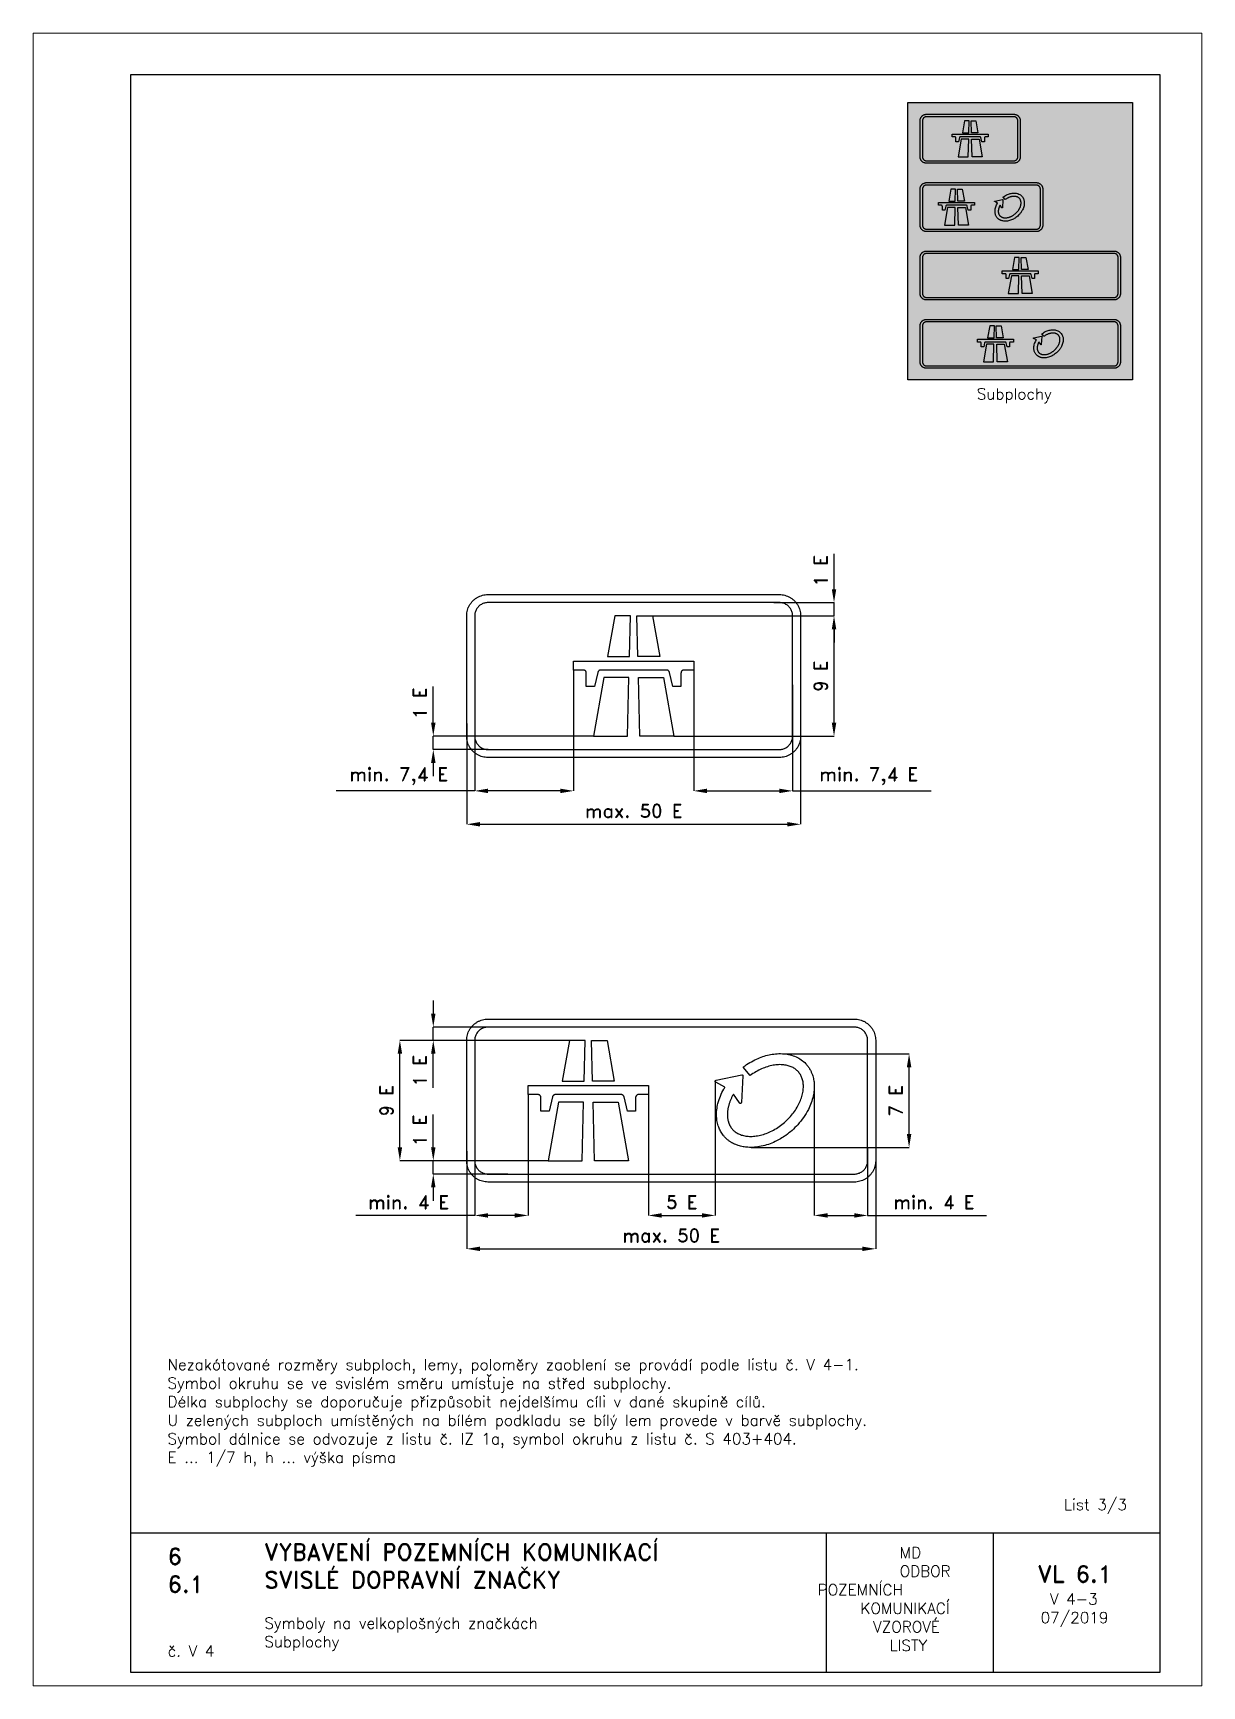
# Paper-space layout 'V4-3-Subplochy-dálnice-3' of a CAD drawing. Header units: millimetres. Extents: x 0 to 210, y 0 to 297.
# The model-space entities are those that its viewports show. They can reach past a viewport. Long polylines and large blocks are cut down to what shows.
import ezdxf

# ---------------------------------------------------------------- set-up
doc = ezdxf.new("R2010")
doc.units = ezdxf.units.MM
doc.header["$LTSCALE"] = 5
for name, color, linetype in [('Kóty', 2, 'Continuous'), ('Rozpiska', 7, 'Continuous'), ('Značka', 7, 'Continuous')]:
    doc.layers.add(name, color=color, linetype=linetype)
doc.layers.add('Rámeček', color=6, linetype='Continuous', plot=False)
doc.styles.get("Standard").update_dxf_attribs({"font": 'romand.shx', "height": 60})
doc.dimstyles.get("Standard").update_dxf_attribs({"dimtxt": 60, "dimasz": 60, "dimexe": 0.18, "dimexo": 0.0625, "dimgap": 30, "dimtad": 1, "dimdec": 0, "dimzin": 0, "dimdsep": 46, "dimtxsty": 'Standard', "dimcen": 0.09, "dimadec": 0, "dimazin": 0, "dimtfac": 1, "dimtdec": 0, "dimtofl": 0, "dimtmove": 0, "dimatfit": 3, "dimfxl": 1, "dimtolj": 1, "dimtzin": 0, "dimarcsym": 0})

psp = doc.layouts.new('V4-3-Subplochy-dálnice-3')

# ---------------------------------------------------------------- texts
at = {"layer": 'Rozpiska', "color": 7, "attachment_point": 1}
for s, width, heights, insert, char_height in [('Subplochy', 16.1319, [0], (169.56, 233.16), 2), ('\\PNezakótované rozměry subploch, lemy, poloměry zaoblení se provádí podle listu č. V 4-1.\\PSymbol okruhu se ve svislém směru umísťuje na střed subplochy.{\\H1.83333x; }\\PDélka subplochy se doporučuje přizpůsobit nejdelšímu cíli v dané skupině cílů.{\\H1.55556x; }\\PU zelených subploch umístěných na bílém podkladu se bílý lem provede v barvě subplochy.{\\H1.64815x; }\\PSymbol dálnice se odvozuje z listu č. IZ 1a, symbol okruhu z listu č. S 403+404.{\\H1.61728x; }\\PE ... 1/7 h, h ... výška písma{\\H1.81805x; }', 172.1675, [0], (24.16, 62.08), 2), ('List 3/3', 13.9221, [0], (185.21, 33.59), 2), ('6', 149.0422, [0], (24.17, 24.77), 3), ('{\\C6;VYBAVENÍ POZEMNÍCH KOMUNIKACÍ\\P}SVISLÉ DOPRAVNÍ ZNAČKY{\\H1.34524x; }', 149.0422, [0], (41.56, 25.56), 3), ('\\pi14.7414;{\\C6;MD\\P\\pi2.36044;}ODBOR POZEMNÍCH{\\H1.57143x; }\\P\\pi7.69378;KOMUNIKACÍ{\\H1.5x; }\\P\\pi9.97949;{\\C6;VZOROVÉ\\H1.47619x; \\H0.67742x;\\P\\pi12.93187;LISTY\\H1.26984x; }', 33.1018, [0], (140.95, 24.95), 2), ('\\pi1.00853;{\\H1.5x;\\C6;VL 6.1\\P\\pi3.19899;\\H0.66667x;V 4-3\\H1.66666x; \\H0.6x;\\P\\pi1.53231;07/2019\\H1.80159x; }', 16.0171, [0], (179.49, 21.61), 2), ('6.1', 149.0422, [0], (24.17, 19.78), 3), ('{\\C6;Symboly na velkoplošných značkách\\P}Subplochy{\\H1.83333x; }', 149.0422, [0], (41.56, 12.29), 2), ('{\\C6;č. V 4}', 16.1027, [2.67], (24.17, 7.28), 2)]:
    psp.add_mtext_dynamic_manual_height_columns(s, width=width, gutter_width=100, heights=heights, dxfattribs=dict(at, insert=insert, char_height=char_height))

msp = doc.modelspace()

# ---------------------------------------------------------------- texts
at = {"layer": 'Kóty', "char_height": 60, "attachment_point": 5, "rotation": 90}
for insert in [(16458.3, 5071), (14658.3, 4475.8), (14658.3, 2824.7), (14658.3, 2556.6)]:
    msp.add_mtext('\\A1;1 E', dxfattribs=dict(at, insert=insert))

# ---------------------------------------------------------------- blocks, each defined once
blk = doc.blocks.new('*D24')
at = {"layer": 'Defpoints', "color": 0, "transparency": 16777216}
for p in [(16429.2, 2762.6), (16669.3, 2479.5), (16669.3, 2174)]:
    blk.add_point(p, dxfattribs=at)
at = {"layer": 'Kóty', "color": 0, "lineweight": -2, "transparency": 16777216}
for p, q in [((16429.2, 2762.5), (16429.2, 2173.8)), ((16669.3, 2479.4), (16669.3, 2173.8)), ((16489.2, 2174), (16609.3, 2174)), ((16669.3, 2174), (17203.6, 2174))]:
    blk.add_line(p, q, dxfattribs=at)
at = {"layer": 'Kóty', "color": 0, "transparency": 16777216}
for points in [[(16489.2, 2184), (16489.2, 2164), (16429.2, 2174)], [(16609.3, 2184), (16609.3, 2164), (16669.3, 2174)]]:
    blk.add_solid(points, dxfattribs=at)
at = {"layer": 'Kóty', "color": 0, "transparency": 16777216, "insert": (16966.4, 2234), "char_height": 60, "attachment_point": 5}
blk.add_mtext('\\A1;min. 4 E', dxfattribs=at)
blk = doc.blocks.new('*D25')
at = {"layer": 'Defpoints', "color": 0, "transparency": 16777216}
for p in [(15984.5, 2776.3), (15684.5, 2737.2), (15984.5, 2174)]:
    blk.add_point(p, dxfattribs=at)
at = {"layer": 'Kóty', "color": 0, "lineweight": -2, "transparency": 16777216}
for p, q in [((15984.5, 2776.3), (15984.5, 2173.8)), ((15684.5, 2737.2), (15684.5, 2173.8)), ((15744.5, 2174), (15924.5, 2174))]:
    blk.add_line(p, q, dxfattribs=at)
at = {"layer": 'Kóty', "color": 0, "transparency": 16777216}
for points in [[(15744.5, 2184), (15744.5, 2164), (15684.5, 2174)], [(15924.5, 2184), (15924.5, 2164), (15984.5, 2174)]]:
    blk.add_solid(points, dxfattribs=at)
at = {"layer": 'Kóty', "color": 0, "transparency": 16777216, "insert": (15834.5, 2234), "char_height": 60, "attachment_point": 5}
blk.add_mtext('\\A1;5 E', dxfattribs=at)
blk = doc.blocks.new('*D26')
at = {"layer": 'Defpoints', "color": 0, "transparency": 16777216}
for p in [(15144.5, 2717), (14904.3, 2479), (14904.3, 2174)]:
    blk.add_point(p, dxfattribs=at)
at = {"layer": 'Kóty', "color": 0, "lineweight": -2, "transparency": 16777216}
for p, q in [((15144.5, 2716.9), (15144.5, 2173.8)), ((14904.3, 2479), (14904.3, 2173.8)), ((14904.3, 2174), (14370, 2174)), ((15084.5, 2174), (14964.3, 2174))]:
    blk.add_line(p, q, dxfattribs=at)
at = {"layer": 'Kóty', "color": 0, "transparency": 16777216}
for points in [[(14964.3, 2184), (14964.3, 2164), (14904.3, 2174)], [(15084.5, 2184), (15084.5, 2164), (15144.5, 2174)]]:
    blk.add_solid(points, dxfattribs=at)
at = {"layer": 'Kóty', "color": 0, "transparency": 16777216, "insert": (14607.2, 2234), "char_height": 60, "attachment_point": 5}
blk.add_mtext('\\A1;min. 4 E', dxfattribs=at)
blk = doc.blocks.new('*D27')
at = {"layer": 'Defpoints', "color": 0, "transparency": 16777216}
for p in [(15348.3, 4624.1), (14904.3, 4597.1), (14904.3, 4081.1)]:
    blk.add_point(p, dxfattribs=at)
at = {"layer": 'Kóty', "color": 0, "lineweight": -2, "transparency": 16777216}
for p, q in [((15348.3, 4624), (15348.3, 4080.9)), ((14904.3, 4597.1), (14904.3, 4080.9)), ((14904.3, 4081.1), (14281.4, 4081.1)), ((15288.3, 4081.1), (14964.3, 4081.1))]:
    blk.add_line(p, q, dxfattribs=at)
at = {"layer": 'Kóty', "color": 0, "transparency": 16777216}
for points in [[(14964.3, 4091.1), (14964.3, 4071.1), (14904.3, 4081.1)], [(15288.3, 4091.1), (15288.3, 4071.1), (15348.3, 4081.1)]]:
    blk.add_solid(points, dxfattribs=at)
at = {"layer": 'Kóty', "color": 0, "transparency": 16777216, "insert": (14562.9, 4146.8), "char_height": 60, "attachment_point": 5}
blk.add_mtext('\\A1;min. 7,4 E', dxfattribs=at)
blk = doc.blocks.new('*D28')
at = {"layer": 'Defpoints', "color": 0, "transparency": 16777216}
for p in [(15888.3, 4624.1), (16332.3, 4557.4), (16332.3, 4081.1)]:
    blk.add_point(p, dxfattribs=at)
at = {"layer": 'Kóty', "color": 0, "lineweight": -2, "transparency": 16777216}
for p, q in [((15888.3, 4624.1), (15888.3, 4080.9)), ((16332.3, 4557.4), (16332.3, 4080.9)), ((15948.3, 4081.1), (16272.3, 4081.1)), ((16332.3, 4081.1), (16955.2, 4081.1))]:
    blk.add_line(p, q, dxfattribs=at)
at = {"layer": 'Kóty', "color": 0, "transparency": 16777216}
for points in [[(15948.3, 4091.1), (15948.3, 4071.1), (15888.3, 4081.1)], [(16272.3, 4091.1), (16272.3, 4071.1), (16332.3, 4081.1)]]:
    blk.add_solid(points, dxfattribs=at)
at = {"layer": 'Kóty', "color": 0, "transparency": 16777216, "insert": (16673.7, 4146.8), "char_height": 60, "attachment_point": 5}
blk.add_mtext('\\A1;min. 7,4 E', dxfattribs=at)
blk = doc.blocks.new('*D29')
at = {"layer": 'Defpoints', "color": 0, "transparency": 16777216}
for p in [(15703.1, 4867.1), (16518.3, 4867.1), (15798.3, 4327.1)]:
    blk.add_point(p, dxfattribs=at)
at = {"layer": 'Kóty', "color": 0, "lineweight": -2, "transparency": 16777216}
for p, q in [((15703.2, 4867.1), (16518.5, 4867.1)), ((16518.3, 4387.1), (16518.3, 4807.1)), ((15798.4, 4327.1), (16518.5, 4327.1))]:
    blk.add_line(p, q, dxfattribs=at)
at = {"layer": 'Kóty', "color": 0, "transparency": 16777216}
for points in [[(16508.3, 4807.1), (16528.3, 4807.1), (16518.3, 4867.1)], [(16508.3, 4387.1), (16528.3, 4387.1), (16518.3, 4327.1)]]:
    blk.add_solid(points, dxfattribs=at)
at = {"layer": 'Kóty', "color": 0, "transparency": 16777216, "insert": (16458.3, 4597.1), "char_height": 60, "attachment_point": 5, "rotation": 90}
blk.add_mtext('\\A1;9 E', dxfattribs=at)
blk = doc.blocks.new('*D30')
at = {"layer": 'Defpoints', "color": 0, "transparency": 16777216}
for p in [(16293.6, 2900), (16855.3, 2900), (16146.1, 2479.5)]:
    blk.add_point(p, dxfattribs=at)
at = {"layer": 'Kóty', "color": 0, "lineweight": -2, "transparency": 16777216}
for p, q in [((16293.7, 2900), (16855.5, 2900)), ((16855.3, 2539.5), (16855.3, 2840)), ((16146.2, 2479.5), (16855.5, 2479.5))]:
    blk.add_line(p, q, dxfattribs=at)
at = {"layer": 'Kóty', "color": 0, "transparency": 16777216}
for points in [[(16845.3, 2840), (16865.3, 2840), (16855.3, 2900)], [(16845.3, 2539.5), (16865.3, 2539.5), (16855.3, 2479.5)]]:
    blk.add_solid(points, dxfattribs=at)
at = {"layer": 'Kóty', "color": 0, "transparency": 16777216, "insert": (16795.3, 2689.7), "char_height": 60, "attachment_point": 5, "rotation": 90}
blk.add_mtext('\\A1;7 E', dxfattribs=at)
blk = doc.blocks.new('*D31')
at = {"layer": 'Defpoints', "color": 0, "transparency": 16777216}
for p in [(14568.3, 2960), (15329.6, 2960), (15234.4, 2420)]:
    blk.add_point(p, dxfattribs=at)
at = {"layer": 'Kóty', "color": 0, "lineweight": -2, "transparency": 16777216}
for p, q in [((15329.6, 2960), (14568.1, 2960)), ((14568.3, 2480), (14568.3, 2900)), ((15234.4, 2420), (14568.1, 2420))]:
    blk.add_line(p, q, dxfattribs=at)
at = {"layer": 'Kóty', "color": 0, "transparency": 16777216}
for points in [[(14558.3, 2900), (14578.3, 2900), (14568.3, 2960)], [(14558.3, 2480), (14578.3, 2480), (14568.3, 2420)]]:
    blk.add_solid(points, dxfattribs=at)
at = {"layer": 'Kóty', "color": 0, "transparency": 16777216, "insert": (14508.3, 2690), "char_height": 60, "attachment_point": 5, "rotation": 90}
blk.add_mtext('\\A1;9 E', dxfattribs=at)
blk = doc.blocks.new('*D32')
at = {"layer": 'Defpoints', "color": 0, "transparency": 16777216}
for p in [(14868.3, 4384.6), (16368.3, 4384.6), (16368.3, 3931.1)]:
    blk.add_point(p, dxfattribs=at)
at = {"layer": 'Kóty', "color": 0, "lineweight": -2, "transparency": 16777216}
for p, q in [((14868.3, 4384.5), (14868.3, 3930.9)), ((16368.3, 4384.5), (16368.3, 3930.9)), ((14928.3, 3931.1), (16308.3, 3931.1))]:
    blk.add_line(p, q, dxfattribs=at)
at = {"layer": 'Kóty', "color": 0, "transparency": 16777216}
for points in [[(14928.3, 3941.1), (14928.3, 3921.1), (14868.3, 3931.1)], [(16308.3, 3941.1), (16308.3, 3921.1), (16368.3, 3931.1)]]:
    blk.add_solid(points, dxfattribs=at)
at = {"layer": 'Kóty', "color": 0, "transparency": 16777216, "insert": (15618.3, 3991.1), "char_height": 60, "attachment_point": 5}
blk.add_mtext('\\A1;max. 50 E', dxfattribs=at)
blk = doc.blocks.new('*D33')
at = {"layer": 'Defpoints', "color": 0, "transparency": 16777216}
for p in [(14868.3, 2462.6), (16705.3, 2462.6), (16705.3, 2024)]:
    blk.add_point(p, dxfattribs=at)
at = {"layer": 'Kóty', "color": 0, "lineweight": -2, "transparency": 16777216}
for p, q in [((14868.3, 2462.6), (14868.3, 2023.8)), ((16705.3, 2462.6), (16705.3, 2023.8)), ((14928.3, 2024), (16645.3, 2024))]:
    blk.add_line(p, q, dxfattribs=at)
at = {"layer": 'Kóty', "color": 0, "transparency": 16777216}
for points in [[(14928.3, 2034), (14928.3, 2014), (14868.3, 2024)], [(16645.3, 2034), (16645.3, 2014), (16705.3, 2024)]]:
    blk.add_solid(points, dxfattribs=at)
at = {"layer": 'Kóty', "color": 0, "transparency": 16777216, "insert": (15786.8, 2084), "char_height": 60, "attachment_point": 5}
blk.add_mtext('\\A1;max. 50 E', dxfattribs=at)

# ---------------------------------------------------------------- dimensions: what is measured, and where the dimension line sits
at = {"layer": 'Kóty'}
for base, p1, p2, text, picture, middle in [((16518.3, 4867.1), (15798.3, 4327.1), (15703.1, 4867.1), '9 E', '*D29', (16458.3, 4597.1)), ((14568.3, 2960), (15234.4, 2420), (15329.6, 2960), '9 E', '*D31', (14508.3, 2690)), ((16855.3, 2900), (16146.1, 2479.5), (16293.6, 2900), '7 E', '*D30', (16795.3, 2689.7))]:
    dim = msp.add_linear_dim(base=base, p1=p1, p2=p2, angle=90, text=text, dimstyle='Standard', dxfattribs=at)
    dim.commit()
    dim.dimension.update_dxf_attribs({"geometry": picture, "text_midpoint": middle})
for base, p1, p2, text, picture, middle in [((14904.3, 4081.1), (15348.3, 4624.1), (14904.3, 4597.1), 'min. 7,4 E', '*D27', (14562.9, 4146.8)), ((16332.3, 4081.1), (15888.3, 4624.1), (16332.3, 4557.4), 'min. 7,4 E', '*D28', (16673.7, 4146.8)), ((16368.3, 3931.1), (14868.3, 4384.6), (16368.3, 4384.6), 'max. 50 E', '*D32', (15618.3, 3991.1)), ((15984.5, 2174), (15684.5, 2737.2), (15984.5, 2776.3), '5 E', '*D25', (15834.5, 2234)), ((16669.3, 2174), (16429.2, 2762.6), (16669.3, 2479.5), 'min. 4 E', '*D24', (16966.4, 2234)), ((14904.3, 2174), (15144.5, 2717), (14904.3, 2479), 'min. 4 E', '*D26', (14607.2, 2234)), ((16705.3, 2024), (14868.3, 2462.6), (16705.3, 2462.6), 'max. 50 E', '*D33', (15786.8, 2084))]:
    dim = msp.add_linear_dim(base=base, p1=p1, p2=p2, text=text, dimstyle='Standard', dxfattribs=at)
    dim.commit()
    dim.dimension.update_dxf_attribs({"geometry": picture, "text_midpoint": middle})

# ---------------------------------------------------------------- linework, layer by layer
at = {"layer": 'Kóty'}
for p, q in [((16518.3, 4987.1), (16518.3, 5146.5)), ((16247.9, 4927.1), (16518.5, 4927.1)), ((16285.4, 4867.1), (16518.5, 4867.1)), ((16518.3, 4807.1), (16518.3, 4747.1)), ((14718.3, 4387.1), (14718.3, 4549.5)), ((15438.2, 4327.1), (14718.1, 4327.1)), ((14964.2, 4267.1), (14718.1, 4267.1)), ((14718.3, 4207.1), (14718.3, 4147.1)), ((14718.3, 3140), (14718.3, 3080)), ((15068.6, 3020), (14718.1, 3020)), ((15329.6, 2960), (14718.1, 2960)), ((14718.3, 2747.6), (14718.3, 2900)), ((14718.3, 2480), (14718.3, 2628.1)), ((15212.6, 2420), (14718.1, 2420)), ((15053.6, 2360), (14718.1, 2360)), ((14718.3, 2300), (14718.3, 2240))]:
    msp.add_line(p, q, dxfattribs=at)
for points in [[(16518.3, 4867.1), (16518.3, 4927.1)], [(14718.3, 4267.1), (14718.3, 4327.1)], [(14718.3, 2960), (14718.3, 3020)], [(14718.3, 2360), (14718.3, 2420)]]:
    msp.add_lwpolyline(points, dxfattribs=at)
for points in [[(16508.3, 4987.1), (16528.3, 4987.1), (16518.3, 4927.1)], [(16508.3, 4807.1), (16528.3, 4807.1), (16518.3, 4867.1)], [(14708.3, 4387.1), (14728.3, 4387.1), (14718.3, 4327.1)], [(14708.3, 4207.1), (14728.3, 4207.1), (14718.3, 4267.1)], [(14708.3, 3080), (14728.3, 3080), (14718.3, 3020)], [(14708.3, 2900), (14728.3, 2900), (14718.3, 2960)], [(14708.3, 2480), (14728.3, 2480), (14718.3, 2420)], [(14708.3, 2300), (14728.3, 2300), (14718.3, 2360)]]:
    msp.add_solid(points, dxfattribs=at)
at = {"layer": 'Značka', "color": 3}
for points in [[(14964.3, 4231.1), (14963.9, 4231.1), (14963.5, 4231.1, -0.03218), (14951.2, 4232, -0.035443), (14939, 4234.5, -0.036267), (14927.2, 4238.5, -0.034421), (14916.1, 4244.1, -0.033721), (14905.7, 4251, -0.034085), (14896.4, 4259.2, -0.034209), (14888.2, 4268.5, -0.034229), (14881.3, 4278.9, -0.034044), (14875.7, 4290, -0.033412), (14871.7, 4301.8, -0.034127), (14869.1, 4314, -0.036745), (14868.3, 4326.4), (14868.3, 4326.7), (14868.3, 4327.1), (14868.3, 4867.1), (14868.3, 4867.5), (14868.3, 4867.9, -0.03218), (14869.2, 4880.3, -0.035443), (14871.7, 4892.4, -0.036267), (14875.7, 4904.2, -0.034421), (14881.3, 4915.3, -0.033721), (14888.2, 4925.7, -0.034085), (14896.4, 4935, -0.034209), (14905.7, 4943.2, -0.034229), (14916.1, 4950.1, -0.034044), (14927.2, 4955.7, -0.033412), (14939, 4959.7, -0.034127), (14951.2, 4962.3, -0.036745), (14963.5, 4963.1), (14963.9, 4963.1), (14964.3, 4963.1), (16272.3, 4963.1), (16272.7, 4963.1), (16273.1, 4963.1, -0.03218), (16285.5, 4962.2, -0.035443), (16297.6, 4959.7, -0.036267), (16309.4, 4955.7, -0.034421), (16320.5, 4950.1, -0.033721), (16330.9, 4943.2, -0.034085), (16340.2, 4935, -0.034209), (16348.4, 4925.7, -0.034229), (16355.3, 4915.3, -0.034044), (16360.9, 4904.2, -0.033412), (16364.9, 4892.4, -0.034127), (16367.5, 4880.3, -0.036745), (16368.3, 4867.9), (16368.3, 4867.5), (16368.3, 4867.1), (16368.3, 4327.1), (16368.3, 4326.7), (16368.3, 4326.4, -0.03218), (16367.4, 4314, -0.035443), (16364.9, 4301.8, -0.036267), (16360.9, 4290, -0.034421), (16355.3, 4278.9, -0.033721), (16348.4, 4268.6, -0.034085), (16340.2, 4259.2, -0.034209), (16330.9, 4251, -0.034229), (16320.5, 4244.1, -0.034044), (16309.4, 4238.5, -0.033412), (16297.6, 4234.5, -0.034127), (16285.4, 4231.9, -0.036745), (16273.1, 4231.1), (16272.7, 4231.1), (16272.3, 4231.1), (14964.3, 4231.1)], [(14964.3, 4231.1), (14963.9, 4231.1), (14963.5, 4231.1, -0.03218), (14951.2, 4232, -0.035443), (14939, 4234.5, -0.036267), (14927.2, 4238.5, -0.034421), (14916.1, 4244.1, -0.033721), (14905.7, 4251, -0.034085), (14896.4, 4259.2, -0.034209), (14888.2, 4268.5, -0.034229), (14881.3, 4278.9, -0.034044), (14875.7, 4290, -0.033412), (14871.7, 4301.8, -0.034127), (14869.1, 4314, -0.036745), (14868.3, 4326.4), (14868.3, 4326.7), (14868.3, 4327.1), (14868.3, 4867.1), (14868.3, 4867.5), (14868.3, 4867.9, -0.03218), (14869.2, 4880.3, -0.035443), (14871.7, 4892.4, -0.036267), (14875.7, 4904.2, -0.034421), (14881.3, 4915.3, -0.033721), (14888.2, 4925.7, -0.034085), (14896.4, 4935, -0.034209), (14905.7, 4943.2, -0.034229), (14916.1, 4950.1, -0.034044), (14927.2, 4955.7, -0.033412), (14939, 4959.7, -0.034127), (14951.2, 4962.3, -0.036745), (14963.5, 4963.1), (14963.9, 4963.1), (14964.3, 4963.1), (16272.3, 4963.1), (16272.7, 4963.1), (16273.1, 4963.1, -0.03218), (16285.5, 4962.2, -0.035443), (16297.6, 4959.7, -0.036267), (16309.4, 4955.7, -0.034421), (16320.5, 4950.1, -0.033721), (16330.9, 4943.2, -0.034085), (16340.2, 4935, -0.034209), (16348.4, 4925.7, -0.034229), (16355.3, 4915.3, -0.034044), (16360.9, 4904.2, -0.033412), (16364.9, 4892.4, -0.034127), (16367.5, 4880.3, -0.036745), (16368.3, 4867.9), (16368.3, 4867.5), (16368.3, 4867.1), (16368.3, 4327.1), (16368.3, 4326.7), (16368.3, 4326.4, -0.03218), (16367.4, 4314, -0.035443), (16364.9, 4301.8, -0.036267), (16360.9, 4290, -0.034421), (16355.3, 4278.9, -0.033721), (16348.4, 4268.6, -0.034085), (16340.2, 4259.2, -0.034209), (16330.9, 4251, -0.034229), (16320.5, 4244.1, -0.034044), (16309.4, 4238.5, -0.033412), (16297.6, 4234.5, -0.034127), (16285.4, 4231.9, -0.036745), (16273.1, 4231.1), (16272.7, 4231.1), (16272.3, 4231.1), (14964.3, 4231.1)], [(14964.3, 4267.1), (16272.3, 4267.1), (16272.5, 4267.1), (16272.8, 4267.1, 0.03218), (16280.5, 4267.7, 0.035443), (16288.1, 4269.2, 0.036267), (16295.5, 4271.7, 0.034421), (16302.4, 4275.2, 0.033721), (16308.9, 4279.5, 0.034085), (16314.7, 4284.7, 0.034209), (16319.9, 4290.5, 0.034229), (16324.2, 4297, 0.034044), (16327.7, 4303.9, 0.033412), (16330.2, 4311.3, 0.034127), (16331.8, 4318.9, 0.036745), (16332.3, 4326.6), (16332.3, 4326.9), (16332.3, 4327.1), (16332.3, 4867.1), (16332.3, 4867.3), (16332.3, 4867.6, 0.03218), (16331.8, 4875.3, 0.035443), (16330.2, 4882.9, 0.036267), (16327.7, 4890.3, 0.034421), (16324.2, 4897.3, 0.033721), (16319.9, 4903.7, 0.034085), (16314.7, 4909.5, 0.034209), (16308.9, 4914.7, 0.034229), (16302.4, 4919, 0.034044), (16295.5, 4922.5, 0.033412), (16288.1, 4925, 0.034127), (16280.5, 4926.6, 0.036745), (16272.8, 4927.1), (16272.5, 4927.1), (16272.3, 4927.1), (14964.3, 4927.1), (14964.1, 4927.1), (14963.8, 4927.1, 0.03218), (14956.1, 4926.6, 0.035443), (14948.5, 4925, 0.036267), (14941.1, 4922.5, 0.034421), (14934.2, 4919, 0.033721), (14927.7, 4914.7, 0.034085), (14921.9, 4909.5, 0.034209), (14916.7, 4903.7, 0.034229), (14912.4, 4897.3, 0.034044), (14908.9, 4890.3, 0.033412), (14906.4, 4882.9, 0.034127), (14904.8, 4875.3, 0.036745), (14904.3, 4867.6), (14904.3, 4867.3), (14904.3, 4867.1), (14904.3, 4327.1), (14904.3, 4326.9), (14904.3, 4326.6, 0.03218), (14904.8, 4318.9, 0.035443), (14906.4, 4311.3, 0.036267), (14908.9, 4303.9, 0.034421), (14912.4, 4297, 0.033721), (14916.7, 4290.5, 0.034085), (14921.9, 4284.7, 0.034209), (14927.7, 4279.5, 0.034229), (14934.2, 4275.2, 0.034044), (14941.1, 4271.8, 0.033412), (14948.5, 4269.2, 0.034127), (14956.1, 4267.6, 0.036745), (14963.8, 4267.1), (14964.1, 4267.1), (14964.3, 4267.1)], [(15779.1, 4613.7), (15778.9, 4614.2, 0.00913), (15778.8, 4614.8, 0.047756), (15777.8, 4617, 0.04803), (15776.5, 4619, 0.059572), (15774.3, 4621.2, 0.058396), (15771.8, 4622.8, 0.048246), (15769.5, 4623.7, 0.052376), (15767.1, 4624.1, 0.010394), (15766.5, 4624.1), (15765.9, 4624.1), (15470.7, 4624.1), (15470.1, 4624.1, 0.00913), (15469.5, 4624.1, 0.047756), (15467.1, 4623.6, 0.04803), (15464.8, 4622.8, 0.059572), (15462.3, 4621.2, 0.058396), (15460.1, 4619, 0.048246), (15458.8, 4617, 0.052376), (15457.9, 4614.8, 0.010394), (15457.7, 4614.2, 0.003466), (15457.5, 4613.7), (15442.8, 4549.9), (15405.7, 4549.9), (15405.7, 4610.6, 0.003577), (15405.7, 4611.3, 0.010727), (15405.6, 4612, 0.055715), (15405, 4614.8, 0.056166), (15403.9, 4617.4, 0.06969), (15401.7, 4620.2, 0.068355), (15398.9, 4622.3, 0.056428), (15396.3, 4623.5, 0.061122), (15393.6, 4624, 0.012202), (15392.9, 4624.1, 0.004069), (15392.2, 4624.1), (15348.3, 4624.1), (15348.3, 4664.6), (15888.3, 4664.6), (15888.3, 4624.1), (15844.4, 4624.1, 0.003577), (15843.7, 4624.1, 0.010727), (15843, 4624, 0.055715), (15840.3, 4623.5, 0.056166), (15837.7, 4622.3, 0.06969), (15834.9, 4620.2, 0.068355), (15832.7, 4617.4, 0.056428), (15831.6, 4614.8, 0.061122), (15831, 4612, 0.012202), (15831, 4611.3, 0.004069), (15830.9, 4610.6), (15830.9, 4549.9), (15793.8, 4549.9), (15779.1, 4613.7)], [(14964.3, 2324), (14963.9, 2324), (14963.5, 2324, -0.03218), (14951.2, 2324.9, -0.035443), (14939, 2327.4, -0.036267), (14927.2, 2331.4, -0.034421), (14916.1, 2337, -0.033721), (14905.7, 2343.9, -0.034085), (14896.4, 2352.1, -0.034209), (14888.2, 2361.4, -0.034229), (14881.3, 2371.8, -0.034044), (14875.7, 2382.9, -0.033412), (14871.7, 2394.7, -0.034127), (14869.1, 2406.8, -0.036745), (14868.3, 2419.2), (14868.3, 2419.6), (14868.3, 2420), (14868.3, 2960), (14868.3, 2960.4), (14868.3, 2960.7, -0.03218), (14869.2, 2973.1, -0.035443), (14871.7, 2985.3, -0.036267), (14875.7, 2997.1, -0.034421), (14881.3, 3008.2, -0.033721), (14888.2, 3018.5, -0.034085), (14896.4, 3027.9, -0.034209), (14905.7, 3036.1, -0.034229), (14916.1, 3043, -0.034044), (14927.2, 3048.6, -0.033412), (14939, 3052.6, -0.034127), (14951.2, 3055.2, -0.036745), (14963.5, 3056), (14963.9, 3056), (14964.3, 3056), (16609.3, 3056), (16609.7, 3056), (16610.1, 3056, -0.03218), (16622.5, 3055.1, -0.035443), (16634.6, 3052.6, -0.036267), (16646.4, 3048.6, -0.034421), (16657.5, 3043, -0.033721), (16667.9, 3036.1, -0.034085), (16677.2, 3027.9, -0.034209), (16685.4, 3018.5, -0.034229), (16692.3, 3008.2, -0.034044), (16697.9, 2997.1, -0.033412), (16701.9, 2985.3, -0.034127), (16704.5, 2973.1, -0.036745), (16705.3, 2960.7), (16705.3, 2960.4), (16705.3, 2960), (16705.3, 2420), (16705.3, 2419.6), (16705.3, 2419.2, -0.03218), (16704.4, 2406.8, -0.035443), (16701.9, 2394.7, -0.036267), (16697.9, 2382.9, -0.034421), (16692.3, 2371.8, -0.033721), (16685.4, 2361.4, -0.034085), (16677.2, 2352.1, -0.034209), (16667.9, 2343.9, -0.034229), (16657.5, 2337, -0.034044), (16646.4, 2331.4, -0.033412), (16634.6, 2327.4, -0.034127), (16622.4, 2324.8, -0.036745), (16610.1, 2324), (16609.7, 2324), (16609.3, 2324), (14964.3, 2324)], [(14964.3, 2324), (14963.9, 2324), (14963.5, 2324, -0.03218), (14951.2, 2324.9, -0.035443), (14939, 2327.4, -0.036267), (14927.2, 2331.4, -0.034421), (14916.1, 2337, -0.033721), (14905.7, 2343.9, -0.034085), (14896.4, 2352.1, -0.034209), (14888.2, 2361.4, -0.034229), (14881.3, 2371.8, -0.034044), (14875.7, 2382.9, -0.033412), (14871.7, 2394.7, -0.034127), (14869.1, 2406.8, -0.036745), (14868.3, 2419.2), (14868.3, 2419.6), (14868.3, 2420), (14868.3, 2960), (14868.3, 2960.4), (14868.3, 2960.7, -0.03218), (14869.2, 2973.1, -0.035443), (14871.7, 2985.3, -0.036267), (14875.7, 2997.1, -0.034421), (14881.3, 3008.2, -0.033721), (14888.2, 3018.5, -0.034085), (14896.4, 3027.9, -0.034209), (14905.7, 3036.1, -0.034229), (14916.1, 3043, -0.034044), (14927.2, 3048.6, -0.033412), (14939, 3052.6, -0.034127), (14951.2, 3055.2, -0.036745), (14963.5, 3056), (14963.9, 3056), (14964.3, 3056), (16609.3, 3056), (16609.7, 3056), (16610.1, 3056, -0.03218), (16622.5, 3055.1, -0.035443), (16634.6, 3052.6, -0.036267), (16646.4, 3048.6, -0.034421), (16657.5, 3043, -0.033721), (16667.9, 3036.1, -0.034085), (16677.2, 3027.9, -0.034209), (16685.4, 3018.5, -0.034229), (16692.3, 3008.2, -0.034044), (16697.9, 2997.1, -0.033412), (16701.9, 2985.3, -0.034127), (16704.5, 2973.1, -0.036745), (16705.3, 2960.7), (16705.3, 2960.4), (16705.3, 2960), (16705.3, 2420), (16705.3, 2419.6), (16705.3, 2419.2, -0.03218), (16704.4, 2406.8, -0.035443), (16701.9, 2394.7, -0.036267), (16697.9, 2382.9, -0.034421), (16692.3, 2371.8, -0.033721), (16685.4, 2361.4, -0.034085), (16677.2, 2352.1, -0.034209), (16667.9, 2343.9, -0.034229), (16657.5, 2337, -0.034044), (16646.4, 2331.4, -0.033412), (16634.6, 2327.4, -0.034127), (16622.4, 2324.8, -0.036745), (16610.1, 2324), (16609.7, 2324), (16609.3, 2324), (14964.3, 2324)], [(14964.3, 2360), (16609.3, 2360), (16609.5, 2360), (16609.8, 2360, 0.03218), (16617.5, 2360.5, 0.035443), (16625.1, 2362.1, 0.036267), (16632.5, 2364.6, 0.034421), (16639.4, 2368.1, 0.033721), (16645.9, 2372.4, 0.034085), (16651.7, 2377.6, 0.034209), (16656.9, 2383.4, 0.034229), (16661.2, 2389.8, 0.034044), (16664.7, 2396.8, 0.033412), (16667.2, 2404.2, 0.034127), (16668.8, 2411.8, 0.036745), (16669.3, 2419.5), (16669.3, 2419.7), (16669.3, 2420), (16669.3, 2960), (16669.3, 2960.2), (16669.3, 2960.5, 0.03218), (16668.8, 2968.2, 0.035443), (16667.2, 2975.8, 0.036267), (16664.7, 2983.2, 0.034421), (16661.2, 2990.1, 0.033721), (16656.9, 2996.6, 0.034085), (16651.7, 3002.4, 0.034209), (16645.9, 3007.6, 0.034229), (16639.4, 3011.9, 0.034044), (16632.5, 3015.3, 0.033412), (16625.1, 3017.9, 0.034127), (16617.5, 3019.5, 0.036745), (16609.8, 3020), (16609.5, 3020), (16609.3, 3020), (14964.3, 3020), (14964.1, 3020), (14963.8, 3020, 0.03218), (14956.1, 3019.4, 0.035443), (14948.5, 3017.9, 0.036267), (14941.1, 3015.4, 0.034421), (14934.2, 3011.9, 0.033721), (14927.7, 3007.6, 0.034085), (14921.9, 3002.4, 0.034209), (14916.7, 2996.6, 0.034229), (14912.4, 2990.1, 0.034044), (14908.9, 2983.2, 0.033412), (14906.4, 2975.8, 0.034127), (14904.8, 2968.2, 0.036745), (14904.3, 2960.5), (14904.3, 2960.2), (14904.3, 2960), (14904.3, 2420), (14904.3, 2419.7), (14904.3, 2419.5, 0.03218), (14904.8, 2411.8, 0.035443), (14906.4, 2404.2, 0.036267), (14908.9, 2396.8, 0.034421), (14912.4, 2389.8, 0.033721), (14916.7, 2383.4, 0.034085), (14921.9, 2377.6, 0.034209), (14927.7, 2372.4, 0.034229), (14934.2, 2368.1, 0.034044), (14941.1, 2364.6, 0.033412), (14948.5, 2362.1, 0.034127), (14956.1, 2360.5, 0.036745), (14963.8, 2360), (14964.1, 2360), (14964.3, 2360)], [(15987.1, 2772), (15987.1, 2772), (15987, 2772), (15986.9, 2772.1), (15986.8, 2772.2), (15986.8, 2772.2), (15986.8, 2772.2), (15986.7, 2772.2), (15986.7, 2772.3), (15986.6, 2772.3), (15986.6, 2772.3), (15986.5, 2772.3), (15986.5, 2772.4), (15986.4, 2772.4), (15986.4, 2772.5), (15986.3, 2772.5), (15986.3, 2772.5), (15986.3, 2772.6), (15986.3, 2772.6), (15986.3, 2772.6), (15986.2, 2772.6), (15986.2, 2772.6), (15986.2, 2772.6), (15986.1, 2772.7), (15986.1, 2772.7), (15986, 2772.8), (15986, 2772.8), (15985.9, 2772.8), (15985.9, 2772.9), (15985.8, 2772.9), (15985.8, 2773), (15985.8, 2773), (15985.8, 2773), (15985.8, 2773), (15985.8, 2773), (15985.7, 2773.1), (15985.7, 2773.1), (15985.7, 2773.1), (15985.6, 2773.2), (15985.6, 2773.2), (15985.6, 2773.3), (15985.5, 2773.3), (15985.5, 2773.4), (15985.4, 2773.4), (15985.4, 2773.5), (15985.4, 2773.5), (15985.4, 2773.5), (15985.4, 2773.5), (15985.4, 2773.5), (15985.3, 2773.6), (15985.3, 2773.6), (15985.3, 2773.6), (15985.2, 2773.7), (15985.2, 2773.7), (15985.2, 2773.8), (15985.1, 2773.9), (15985.1, 2773.9), (15985.1, 2774), (15985.1, 2774), (15985, 2774), (15985, 2774), (15985, 2774.1), (15985, 2774.1), (15985, 2774.1), (15985, 2774.2), (15985, 2774.2), (15984.9, 2774.3), (15984.9, 2774.3), (15984.9, 2774.4), (15984.9, 2774.4), (15984.8, 2774.5), (15984.8, 2774.6), (15984.8, 2774.6), (15984.8, 2774.6), (15984.8, 2774.6), (15984.8, 2774.6), (15984.8, 2774.7), (15984.7, 2774.7), (15984.7, 2774.8), (15984.7, 2774.8), (15984.7, 2774.9), (15984.7, 2774.9), (15984.7, 2775), (15984.6, 2775), (15984.6, 2775.1), (15984.6, 2775.2), (15984.6, 2775.2), (15984.6, 2775.2), (15984.6, 2775.3), (15984.6, 2775.3), (15984.6, 2775.3), (15984.6, 2775.3), (15984.6, 2775.4), (15984.5, 2775.4), (15984.5, 2775.5), (15984.5, 2775.5), (15984.5, 2775.6), (15984.5, 2775.7), (15984.5, 2775.7), (15984.5, 2775.8), (15984.5, 2775.9), (15984.5, 2775.9), (15984.5, 2775.9), (15984.5, 2775.9), (15984.5, 2775.9), (15984.5, 2776), (15984.5, 2776), (15984.5, 2776.1), (15984.5, 2776.1), (15984.5, 2776.2), (15984.5, 2776.3), (15984.5, 2776.3), (15984.5, 2776.4), (15984.5, 2776.4), (15984.5, 2776.5), (15984.5, 2776.5), (15984.5, 2776.5), (15984.5, 2776.5), (15984.5, 2776.6), (15984.5, 2776.6), (15984.5, 2776.7), (15984.5, 2776.7), (15984.5, 2776.8), (15984.5, 2776.8), (15984.5, 2776.9), (15984.5, 2777), (15984.5, 2777), (15984.5, 2777.1), (15984.5, 2777.2), (15984.5, 2777.2), (15984.5, 2777.2), (15984.5, 2777.2), (15984.5, 2777.2), (15984.5, 2777.3), (15984.5, 2777.3), (15984.5, 2777.4), (15984.6, 2777.4), (15984.6, 2777.5), (15984.6, 2777.5), (15984.6, 2777.6), (15984.6, 2777.7), (15984.6, 2777.7), (15984.6, 2777.8), (15984.7, 2777.8), (15984.7, 2777.8), (15984.9, 2778.4), (15985.2, 2779), (15985.5, 2779.5), (15986, 2780), (15986.5, 2780.4), (15987, 2780.8), (15987, 2780.8), (15987, 2780.8), (15987.1, 2780.8), (15987.1, 2780.8), (15987.2, 2780.8), (15987.2, 2780.9), (15987.3, 2780.9), (15987.3, 2780.9), (15987.4, 2780.9), (15987.4, 2781), (15987.5, 2781), (15987.6, 2781), (15987.6, 2781), (15987.6, 2781), (15987.6, 2781), (15987.6, 2781), (15987.7, 2781.1), (15987.7, 2781.1), (15987.8, 2781.1), (15987.8, 2781.1), (15987.9, 2781.1), (15987.9, 2781.1), (15988, 2781.2), (15988, 2781.2), (15988.1, 2781.2), (15988.2, 2781.2), (15988.2, 2781.2), (15988.2, 2781.2), (15988.3, 2781.2), (15988.3, 2781.2), (16103.5, 2806), (16103.5, 2806), (16103.6, 2806), (16104.1, 2806.1), (16104.1, 2806.1), (16104.1, 2806.1), (16104.2, 2806.1), (16104.2, 2806.1), (16104.3, 2806.1), (16104.3, 2806.1), (16104.4, 2806.1), (16104.4, 2806.1), (16104.5, 2806.1), (16104.5, 2806.1), (16104.6, 2806.1), (16104.6, 2806.1), (16104.6, 2806.1), (16104.6, 2806.1), (16104.7, 2806.1), (16104.7, 2806.1), (16104.7, 2806.1), (16104.8, 2806.1), (16104.8, 2806.1), (16104.9, 2806.1), (16104.9, 2806.1), (16105, 2806.1), (16105.1, 2806.1), (16105.1, 2806.1), (16105.2, 2806), (16105.3, 2806), (16105.3, 2806), (16105.3, 2806), (16105.3, 2806), (16105.3, 2806), (16105.4, 2806), (16105.4, 2806), (16105.5, 2806), (16105.5, 2806), (16105.6, 2806), (16105.6, 2806), (16105.7, 2805.9), (16105.8, 2805.9), (16105.8, 2805.9), (16105.9, 2805.9), (16105.9, 2805.9), (16105.9, 2805.9), (16105.9, 2805.9), (16105.9, 2805.9), (16106, 2805.9), (16106, 2805.8), (16106.1, 2805.8), (16106.1, 2805.8), (16106.2, 2805.8), (16106.2, 2805.8), (16106.3, 2805.7), (16106.4, 2805.7), (16106.4, 2805.7), (16106.5, 2805.7), (16106.5, 2805.7), (16106.5, 2805.7), (16106.5, 2805.7), (16106.5, 2805.7), (16106.6, 2805.6), (16106.6, 2805.6), (16106.7, 2805.6), (16106.7, 2805.6), (16106.8, 2805.5), (16106.8, 2805.5), (16106.9, 2805.5), (16106.9, 2805.4), (16107, 2805.4), (16107, 2805.4), (16107, 2805.4), (16107.1, 2805.3), (16107.1, 2805.3), (16107.1, 2805.3), (16107.1, 2805.3), (16107.2, 2805.3), (16107.2, 2805.3), (16107.3, 2805.2), (16107.3, 2805.2), (16107.4, 2805.1), (16107.4, 2805.1), (16107.5, 2805.1), (16107.5, 2805), (16107.6, 2805), (16107.6, 2805), (16107.6, 2805), (16107.6, 2805), (16107.6, 2805), (16107.6, 2804.9), (16107.7, 2804.9), (16107.7, 2804.9), (16107.8, 2804.8), (16107.8, 2804.8), (16107.8, 2804.7), (16107.9, 2804.7), (16107.9, 2804.6), (16108, 2804.6), (16108, 2804.5), (16108, 2804.5), (16108, 2804.5), (16108.1, 2804.5), (16108.1, 2804.5), (16108.1, 2804.5), (16108.1, 2804.4), (16108.2, 2804.4), (16108.2, 2804.4), (16108.2, 2804.3), (16108.3, 2804.3), (16108.3, 2804.2), (16108.4, 2804.2), (16108.4, 2804.1), (16108.4, 2804), (16108.4, 2804), (16108.4, 2804), (16108.5, 2804), (16108.5, 2804), (16108.5, 2804), (16108.5, 2803.9), (16108.5, 2803.9), (16108.6, 2803.8), (16108.6, 2803.8), (16108.6, 2803.7), (16108.7, 2803.7), (16108.7, 2803.6), (16108.7, 2803.6), (16108.8, 2803.5), (16108.8, 2803.5), (16108.8, 2803.5), (16108.8, 2803.5), (16108.8, 2803.5), (16108.8, 2803.4), (16108.8, 2803.4), (16108.9, 2803.3), (16108.9, 2803.3), (16108.9, 2803.2), (16108.9, 2803.1), (16109, 2803.1), (16109, 2803), (16109, 2803), (16109, 2802.9), (16109, 2802.9), (16109, 2802.9), (16109, 2802.9), (16109.1, 2802.9), (16109.1, 2802.8), (16109.1, 2802.8), (16109.1, 2802.7), (16109.1, 2802.7), (16109.1, 2802.6), (16109.2, 2802.5), (16109.2, 2802.5), (16109.2, 2802.4), (16109.2, 2802.4), (16109.2, 2802.3), (16109.2, 2802.3), (16109.2, 2802.3), (16109.2, 2802.3), (16109.2, 2802.2), (16109.2, 2802.2), (16109.3, 2802.1), (16109.3, 2802.1), (16109.3, 2802), (16109.3, 2802), (16109.3, 2801.9), (16109.3, 2801.8), (16109.3, 2801.8), (16109.3, 2801.7), (16109.3, 2801.6), (16109.3, 2801.6), (16109.3, 2801.6), (16109.3, 2801.6), (16109.3, 2801.6), (16109.3, 2801.6), (16109.3, 2801.5), (16109.3, 2801.4), (16109.4, 2801.4), (16109.4, 2801.3), (16109.4, 2801.3), (16109.4, 2801.2), (16109.4, 2801.1), (16109.4, 2801.1), (16109.3, 2801), (16109.3, 2801), (16109.3, 2801), (16109.3, 2800.9), (16109.3, 2800.8), (16102.2, 2681.7), (16102.2, 2681.6), (16102.2, 2681.6), (16102.2, 2681.4), (16102.1, 2681.3), (16102, 2680.6), (16101.8, 2680), (16101.5, 2679.4), (16101.1, 2678.9), (16100.7, 2678.4), (16100.2, 2678), (16099.7, 2677.7), (16099.1, 2677.4), (16098.5, 2677.2), (16097.9, 2677.1), (16097.3, 2677), (16096.6, 2677.1), (16096.6, 2677.1), (16096.6, 2677.1), (16096.5, 2677.1), (16096.5, 2677.1), (16096.4, 2677.1), (16096.4, 2677.1), (16096.3, 2677.1), (16096.3, 2677.1), (16096.2, 2677.1), (16096.1, 2677.2), (16096.1, 2677.2), (16096, 2677.2), (16096, 2677.2), (16096, 2677.2), (16096, 2677.2), (16096, 2677.2), (16095.9, 2677.2), (16095.9, 2677.2), (16095.8, 2677.3), (16095.8, 2677.3), (16095.7, 2677.3), (16095.7, 2677.3), (16095.6, 2677.3), (16095.5, 2677.4), (16095.5, 2677.4), (16095.4, 2677.4), (16095.4, 2677.4), (16095.4, 2677.4), (16095.4, 2677.4), (16095.4, 2677.4), (16095.3, 2677.4), (16095.3, 2677.5), (16095.2, 2677.5), (16095.2, 2677.5), (16095.1, 2677.5), (16095.1, 2677.6), (16095, 2677.6), (16095, 2677.6), (16094.9, 2677.7), (16094.8, 2677.7), (16094.8, 2677.7), (16094.8, 2677.7), (16094.8, 2677.7), (16094.8, 2677.7), (16094.8, 2677.8), (16094.7, 2677.8), (16094.7, 2677.8), (16094.6, 2677.8), (16094.6, 2677.9), (16094.5, 2677.9), (16094.5, 2677.9), (16094.4, 2678), (16094.4, 2678), (16094.3, 2678.1), (16094.3, 2678.1), (16094.3, 2678.1), (16094.3, 2678.1), (16094.3, 2678.1), (16094.2, 2678.1), (16094.2, 2678.2), (16094.2, 2678.2), (16094.1, 2678.2), (16094.1, 2678.3), (16094, 2678.3), (16094, 2678.4), (16093.9, 2678.4), (16093.9, 2678.4), (16093.8, 2678.5), (16093.8, 2678.5), (16093.8, 2678.5), (16093.8, 2678.5), (16093.8, 2678.5), (16093.8, 2678.6), (16093.7, 2678.6), (16093.7, 2678.6), (16093.7, 2678.7), (16093.6, 2678.7), (16093.6, 2678.8), (16093.5, 2678.8), (16093.5, 2678.9), (16093.5, 2678.9), (16093.4, 2679), (16093.4, 2679), (16093.4, 2679), (16093.4, 2679.1), (16093.3, 2679.1), (16066.1, 2718.1), (16064.5, 2715.2), (16062.9, 2712.2), (16061.3, 2709.3), (16059.8, 2706.4), (16058.4, 2703.4), (16057, 2700.5), (16055.7, 2697.5), (16054.4, 2694.6), (16053.2, 2691.7), (16052, 2688.7), (16050.9, 2685.8), (16049.8, 2682.9), (16048.8, 2680), (16047.8, 2677.1), (16046.9, 2674.2), (16046.1, 2671.3), (16045.3, 2668.5), (16044.5, 2665.6), (16043.8, 2662.8), (16043.2, 2660), (16042.6, 2657.2), (16042, 2654.4), (16041.5, 2651.6), (16041.1, 2648.9), (16040.7, 2646.2), (16040.4, 2643.5), (16040.1, 2640.8), (16039.9, 2638.1), (16039.7, 2635.5), (16039.5, 2632.9), (16039.5, 2630.3), (16039.4, 2627.8), (16039.4, 2625.3), (16039.5, 2622.8), (16039.6, 2620.3), (16039.7, 2617.9), (16039.9, 2615.5), (16040.2, 2613.2), (16040.4, 2610.8), (16040.8, 2608.6), (16041.1, 2606.3), (16041.5, 2604.1), (16042, 2601.9), (16042.5, 2599.7), (16043, 2597.6), (16043.6, 2595.5), (16044.2, 2593.4), (16044.8, 2591.4), (16045.5, 2589.4), (16046.2, 2587.5), (16047, 2585.5), (16047.8, 2583.6), (16048.6, 2581.8), (16049.5, 2580), (16050.4, 2578.2), (16051.3, 2576.4), (16052.3, 2574.7), (16053.3, 2573), (16054.3, 2571.3), (16055.4, 2569.7), (16056.5, 2568.1), (16057.6, 2566.5), (16058.8, 2565), (16060, 2563.5), (16062.7, 2560.4), (16065.5, 2557.5), (16068.4, 2554.7), (16071.6, 2552), (16074.8, 2549.4), (16078.3, 2547), (16081.9, 2544.7), (16085.7, 2542.5), (16089.7, 2540.5), (16093.8, 2538.6), (16098.2, 2536.9), (16102.7, 2535.3), (16107.3, 2533.9), (16112.2, 2532.6), (16117.2, 2531.5), (16122.4, 2530.7), (16127.7, 2530), (16133.2, 2529.5), (16138.8, 2529.2), (16144.6, 2529.1), (16150.4, 2529.2), (16156.4, 2529.5), (16162.5, 2530.1), (16168.7, 2530.9), (16175, 2531.9), (16181.4, 2533.1), (16187.8, 2534.5), (16194.3, 2536.2), (16200.8, 2538.1), (16207.3, 2540.3), (16213.9, 2542.6), (16220.4, 2545.2), (16227, 2548), (16233.5, 2551), (16240, 2554.2), (16246.5, 2557.6), (16253, 2561.3), (16259.3, 2565.1), (16265.6, 2569.1), (16271.8, 2573.3), (16277.9, 2577.7), (16284, 2582.3), (16289.9, 2587), (16295.6, 2591.9), (16301.3, 2596.9), (16306.8, 2602.1), (16312.2, 2607.4), (16317.4, 2612.8), (16322.4, 2618.4), (16327.3, 2624), (16331.9, 2629.8), (16336.4, 2635.6), (16340.7, 2641.5), (16344.8, 2647.5), (16348.7, 2653.6), (16352.4, 2659.7), (16355.9, 2665.8), (16359.1, 2671.9), (16362.1, 2678.1), (16364.9, 2684.2), (16367.5, 2690.4), (16369.8, 2696.5), (16371.9, 2702.6), (16373.8, 2708.6), (16375.4, 2714.6), (16376.9, 2720.5), (16378, 2726.3), (16379, 2732.1), (16379.7, 2737.8), (16380.2, 2743.3), (16380.5, 2748.8), (16380.6, 2754.1), (16380.5, 2759.3), (16380.1, 2764.3), (16379.6, 2769.2), (16378.9, 2774), (16378, 2778.7), (16376.9, 2783.1), (16375.6, 2787.5), (16374.2, 2791.6), (16372.7, 2795.7), (16370.9, 2799.6), (16369, 2803.3), (16367, 2806.9), (16364.8, 2810.4), (16362.4, 2813.7), (16359.9, 2816.9), (16357.3, 2819.9), (16354.5, 2822.9), (16351.5, 2825.7), (16348.4, 2828.4), (16345.1, 2831), (16341.7, 2833.4), (16338, 2835.7), (16334.2, 2837.9), (16330.3, 2839.9), (16326.1, 2841.8), (16321.8, 2843.5), (16317.3, 2845.1), (16312.6, 2846.5), (16307.8, 2847.7), (16302.7, 2848.8), (16297.6, 2849.7), (16292.2, 2850.4), (16286.8, 2850.9), (16281.1, 2851.2), (16275.4, 2851.3), (16269.5, 2851.1), (16263.5, 2850.8), (16257.4, 2850.2), (16251.2, 2849.5), (16244.9, 2848.5), (16238.6, 2847.2), (16232.1, 2845.8), (16225.7, 2844.1), (16219.2, 2842.2), (16212.6, 2840.1), (16206.1, 2837.7), (16199.5, 2835.1), (16192.9, 2832.3), (16186.4, 2829.3), (16179.9, 2826.1), (16173.4, 2822.7), (16167, 2819), (16160.6, 2815.2), (16154.3, 2811.2), (16148.1, 2807), (16142, 2802.6), (16109.9, 2840.1, -0.001053), (16114.4, 2843.4, -0.003159), (16118.8, 2846.6, -0.026815), (16147.1, 2864.7, -0.029816), (16177.2, 2879.4, -0.028287), (16204.9, 2889.7, -0.029685), (16233.5, 2896.7, -0.033491), (16263.4, 2900.5, -0.038728), (16293.6, 2900, -0.040907), (16321.1, 2895.5, -0.0471), (16347.5, 2886.4, -0.049419), (16370.9, 2873.2, -0.053291), (16391.2, 2855.6, -0.032819), (16401.6, 2843.3, -0.031513), (16410.3, 2829.9, -0.025194), (16416.3, 2818, -0.02422), (16421.2, 2805.6, -0.037354), (16426.7, 2784.4, -0.034391), (16429.2, 2762.6, -0.037409), (16428.7, 2736.3, -0.032617), (16424.6, 2710.3, -0.034902), (16415.9, 2679.7, -0.031155), (16403.2, 2650.5, -0.037352), (16381.7, 2614.3, -0.034583), (16355.3, 2581.5, -0.028708), (16329.7, 2556.1, -0.02881), (16301.3, 2533.8, -0.022404), (16278.1, 2518.7, -0.022891), (16253.6, 2505.8, -0.028898), (16223.2, 2493.4, -0.032129), (16191.6, 2484.7, -0.03383), (16161.4, 2480.1, -0.039107), (16130.8, 2480, -0.030867), (16109.4, 2482.6, -0.033752), (16088.4, 2487.9, -0.014672), (16080.4, 2490.7, -0.016368), (16072.7, 2494, -0.006435), (16068.8, 2495.8, -0.002144), (16065.1, 2497.6, -0.002028), (16061.4, 2499.6, -0.006084), (16057.8, 2501.7, -0.023684), (16047.6, 2508.2, -0.024144), (16038.1, 2515.8, -0.02626), (16028.7, 2524.8, -0.026166), (16020.2, 2534.7, -0.040574), (16008.7, 2552.1, -0.039313), (16000.2, 2571, -0.043193), (15993.6, 2594.5, -0.038294), (15990.8, 2618.7, -0.040961), (15991.7, 2648.3, -0.035091), (15997.1, 2677.4, -0.037269), (16007.8, 2710.5, -0.036284), (16023.1, 2741.6, -0.004158), (16025.8, 2746.2, -0.001387), (16028.5, 2750.7), (15987.1, 2772)], [(15575.2, 2706.5), (15575.1, 2707.1, 0.00913), (15574.9, 2707.7, 0.047756), (15574, 2709.9, 0.04803), (15572.6, 2711.9, 0.059572), (15570.5, 2714.1, 0.058396), (15567.9, 2715.7, 0.048246), (15565.7, 2716.5, 0.052376), (15563.3, 2716.9, 0.010394), (15562.7, 2717), (15562.1, 2717), (15266.8, 2717), (15266.2, 2717, 0.00913), (15265.6, 2716.9, 0.047756), (15263.2, 2716.5, 0.04803), (15261, 2715.7, 0.059572), (15258.4, 2714.1, 0.058396), (15256.3, 2711.9, 0.048246), (15254.9, 2709.9, 0.052376), (15254, 2707.7, 0.010394), (15253.8, 2707.1, 0.003466), (15253.7, 2706.5), (15239, 2642.7), (15201.8, 2642.7), (15201.8, 2703.5, 0.003577), (15201.8, 2704.2, 0.010727), (15201.8, 2704.9, 0.055715), (15201.2, 2707.7, 0.056166), (15200, 2710.2, 0.06969), (15197.9, 2713, 0.068355), (15195.1, 2715.2, 0.056428), (15192.5, 2716.4, 0.061122), (15189.7, 2716.9, 0.012202), (15189, 2717, 0.004069), (15188.3, 2717), (15144.5, 2717), (15144.5, 2757.5), (15684.5, 2757.5), (15684.5, 2717), (15640.6, 2717, 0.003577), (15639.9, 2717, 0.010727), (15639.2, 2716.9, 0.055715), (15636.4, 2716.3, 0.056166), (15633.8, 2715.2, 0.06969), (15631, 2713, 0.068355), (15628.9, 2710.2, 0.056428), (15627.7, 2707.7, 0.061122), (15627.1, 2704.9, 0.012202), (15627.1, 2704.2, 0.004069), (15627.1, 2703.5), (15627.1, 2642.7), (15590, 2642.7), (15575.2, 2706.5)]]:
    msp.add_lwpolyline(points, format="xyb", dxfattribs=at)
for points in [[(15501.4, 4684.9), (15599.5, 4684.9), (15604.3, 4867.1), (15533.5, 4867.1), (15501.4, 4684.9)], [(15735.2, 4684.9), (15637.1, 4684.9), (15632.3, 4867.1), (15703.1, 4867.1), (15735.2, 4684.9)], [(15438.3, 4327.1), (15590.2, 4327.1), (15597, 4590.4), (15484.7, 4590.4), (15438.3, 4327.1)], [(15798.3, 4327.1), (15646.5, 4327.1), (15639.6, 4590.4), (15751.9, 4590.4), (15798.3, 4327.1)], [(15297.5, 2777.7), (15395.7, 2777.7), (15400.4, 2960), (15329.6, 2960), (15297.5, 2777.7)], [(15531.4, 2777.7), (15433.2, 2777.7), (15428.5, 2960), (15499.3, 2960), (15531.4, 2777.7)], [(15234.4, 2420), (15386.3, 2420), (15393.2, 2683.2), (15280.8, 2683.2), (15234.4, 2420)], [(15594.5, 2420), (15442.6, 2420), (15435.7, 2683.2), (15548.1, 2683.2), (15594.5, 2420)]]:
    msp.add_lwpolyline(points, dxfattribs=at)

msp.set_redraw_order([(e.dxf.handle, doc.entitydb.next_handle()) for e in msp.query("TEXT MTEXT ATTDEF DIMENSION ARC_DIMENSION")])  # texts and dimensions are drawn at this point

# ---------------------------------------------------------------- hatches: boundary and pattern name
at = {"layer": 'Značka'}
h = psp.add_hatch(color=170, dxfattribs=at)
h.dxf.hatch_style = 1
h.paths.add_polyline_path([(157.17, 284.5), (197.55, 284.5), (197.55, 234.66), (157.17, 234.66)])
h = psp.add_hatch(color=114, dxfattribs=at)
h.dxf.hatch_style = 1
edge = h.paths.add_edge_path()
edge.add_line((160.51, 273.62), (160.51, 273.62))
edge.add_line((160.51, 273.62), (160.5, 273.62))
edge.add_arc((160.51, 274.78), 1.16, 262.3069, 269.6795, ccw=False)
edge.add_arc((160.49, 274.67), 1.05, 254.202, 262.3216, ccw=False)
edge.add_arc((160.47, 274.65), 1.03, 247.1662, 255.4743, ccw=False)
edge.add_arc((160.49, 274.7), 1.09, 239.2876, 247.1731, ccw=False)
edge.add_arc((160.48, 274.73), 1.11, 232.4424, 240.1679, ccw=False)
edge.add_arc((160.48, 274.72), 1.1, 224.6397, 232.4484, ccw=False)
edge.add_arc((160.46, 274.73), 1.09, 217.5708, 225.4079, ccw=False)
edge.add_arc((160.46, 274.73), 1.09, 209.7386, 217.5803, ccw=False)
edge.add_arc((160.46, 274.75), 1.1, 202.6896, 210.489, ccw=False)
edge.add_arc((160.48, 274.75), 1.12, 195.0381, 202.6928, ccw=False)
edge.add_arc((160.45, 274.76), 1.1, 188.0097, 195.828, ccw=False)
edge.add_arc((160.37, 274.75), 1.02, 179.6098, 188.0273, ccw=False)
edge.add_line((159.36, 274.76), (159.36, 274.76))
edge.add_line((159.36, 274.76), (159.36, 274.77))
edge.add_line((159.36, 274.77), (159.36, 281.25))
edge.add_line((159.36, 281.25), (159.36, 281.25))
edge.add_line((159.36, 281.25), (159.36, 281.26))
edge.add_arc((160.52, 281.25), 1.16, 172.3069, 179.6795, ccw=False)
edge.add_arc((160.41, 281.26), 1.05, 164.202, 172.3216, ccw=False)
edge.add_arc((160.4, 281.29), 1.03, 157.1662, 165.4743, ccw=False)
edge.add_arc((160.45, 281.27), 1.09, 149.2876, 157.1731, ccw=False)
edge.add_arc((160.48, 281.28), 1.11, 142.4424, 150.1679, ccw=False)
edge.add_arc((160.47, 281.28), 1.1, 134.6397, 142.4484, ccw=False)
edge.add_arc((160.47, 281.3), 1.09, 127.5708, 135.4079, ccw=False)
edge.add_arc((160.47, 281.3), 1.09, 119.7386, 127.5803, ccw=False)
edge.add_arc((160.49, 281.3), 1.1, 112.6896, 120.489, ccw=False)
edge.add_arc((160.5, 281.28), 1.12, 105.0381, 112.6928, ccw=False)
edge.add_arc((160.51, 281.3), 1.1, 98.0097, 105.828, ccw=False)
edge.add_arc((160.5, 281.38), 1.02, 89.6098, 98.0273, ccw=False)
edge.add_line((160.5, 282.4), (160.51, 282.4))
edge.add_line((160.51, 282.4), (160.51, 282.4))
edge.add_line((160.51, 282.4), (176.21, 282.4))
edge.add_line((176.21, 282.4), (176.21, 282.4))
edge.add_line((176.21, 282.4), (176.22, 282.4))
edge.add_arc((176.21, 281.24), 1.16, 82.3069, 89.6795, ccw=False)
edge.add_arc((176.22, 281.34), 1.05, 74.202, 82.3216, ccw=False)
edge.add_arc((176.25, 281.36), 1.03, 67.1662, 75.4743, ccw=False)
edge.add_arc((176.23, 281.31), 1.09, 59.2876, 67.1731, ccw=False)
edge.add_arc((176.24, 281.28), 1.11, 52.4424, 60.1679, ccw=False)
edge.add_arc((176.24, 281.29), 1.1, 44.6397, 52.4484, ccw=False)
edge.add_arc((176.26, 281.28), 1.09, 37.5708, 45.4079, ccw=False)
edge.add_arc((176.26, 281.29), 1.09, 29.7386, 37.5803, ccw=False)
edge.add_arc((176.26, 281.27), 1.1, 22.6896, 30.489, ccw=False)
edge.add_arc((176.24, 281.26), 1.12, 15.0381, 22.6928, ccw=False)
edge.add_arc((176.26, 281.25), 1.1, 8.0097, 15.828, ccw=False)
edge.add_arc((176.34, 281.26), 1.02, -0.3902, 8.0273, ccw=False)
edge.add_line((177.36, 281.26), (177.36, 281.25))
edge.add_line((177.36, 281.25), (177.36, 281.25))
edge.add_line((177.36, 281.25), (177.36, 274.77))
edge.add_line((177.36, 274.77), (177.36, 274.76))
edge.add_line((177.36, 274.76), (177.36, 274.76))
edge.add_arc((176.2, 274.77), 1.16, 352.3069, 359.6795, ccw=False)
edge.add_arc((176.3, 274.75), 1.05, 344.202, 352.3216, ccw=False)
edge.add_arc((176.32, 274.72), 1.03, 337.1662, 345.4743, ccw=False)
edge.add_arc((176.27, 274.74), 1.09, 329.2876, 337.1731, ccw=False)
edge.add_arc((176.24, 274.74), 1.11, 322.4424, 330.1679, ccw=False)
edge.add_arc((176.25, 274.73), 1.1, 314.6397, 322.4484, ccw=False)
edge.add_arc((176.24, 274.72), 1.09, 307.5708, 315.4079, ccw=False)
edge.add_arc((176.24, 274.72), 1.09, 299.7386, 307.5803, ccw=False)
edge.add_arc((176.23, 274.72), 1.1, 292.6896, 300.489, ccw=False)
edge.add_arc((176.22, 274.74), 1.12, 285.0381, 292.6928, ccw=False)
edge.add_arc((176.21, 274.71), 1.1, 278.0097, 285.828, ccw=False)
edge.add_arc((176.22, 274.63), 1.02, 269.6098, 278.0273, ccw=False)
edge.add_line((176.22, 273.62), (176.21, 273.62))
edge.add_line((176.21, 273.62), (176.21, 273.62))
edge.add_line((176.21, 273.62), (160.51, 273.62))
h = psp.add_hatch(color=255, dxfattribs=at)
h.dxf.hatch_style = 1
edge = h.paths.add_edge_path()
edge.add_line((160.51, 273.62), (160.51, 273.62))
edge.add_line((160.51, 273.62), (160.5, 273.62))
edge.add_arc((160.51, 274.78), 1.16, 262.3069, 269.6795, ccw=False)
edge.add_arc((160.49, 274.67), 1.05, 254.202, 262.3216, ccw=False)
edge.add_arc((160.47, 274.65), 1.03, 247.1662, 255.4743, ccw=False)
edge.add_arc((160.49, 274.7), 1.09, 239.2876, 247.1731, ccw=False)
edge.add_arc((160.48, 274.73), 1.11, 232.4424, 240.1679, ccw=False)
edge.add_arc((160.48, 274.72), 1.1, 224.6397, 232.4484, ccw=False)
edge.add_arc((160.46, 274.73), 1.09, 217.5708, 225.4079, ccw=False)
edge.add_arc((160.46, 274.73), 1.09, 209.7386, 217.5803, ccw=False)
edge.add_arc((160.46, 274.75), 1.1, 202.6896, 210.489, ccw=False)
edge.add_arc((160.48, 274.75), 1.12, 195.0381, 202.6928, ccw=False)
edge.add_arc((160.45, 274.76), 1.1, 188.0097, 195.828, ccw=False)
edge.add_arc((160.37, 274.75), 1.02, 179.6098, 188.0273, ccw=False)
edge.add_line((159.36, 274.76), (159.36, 274.76))
edge.add_line((159.36, 274.76), (159.36, 274.77))
edge.add_line((159.36, 274.77), (159.36, 281.25))
edge.add_line((159.36, 281.25), (159.36, 281.25))
edge.add_line((159.36, 281.25), (159.36, 281.26))
edge.add_arc((160.52, 281.25), 1.16, 172.3069, 179.6795, ccw=False)
edge.add_arc((160.41, 281.26), 1.05, 164.202, 172.3216, ccw=False)
edge.add_arc((160.4, 281.29), 1.03, 157.1662, 165.4743, ccw=False)
edge.add_arc((160.45, 281.27), 1.09, 149.2876, 157.1731, ccw=False)
edge.add_arc((160.48, 281.28), 1.11, 142.4424, 150.1679, ccw=False)
edge.add_arc((160.47, 281.28), 1.1, 134.6397, 142.4484, ccw=False)
edge.add_arc((160.47, 281.3), 1.09, 127.5708, 135.4079, ccw=False)
edge.add_arc((160.47, 281.3), 1.09, 119.7386, 127.5803, ccw=False)
edge.add_arc((160.49, 281.3), 1.1, 112.6896, 120.489, ccw=False)
edge.add_arc((160.5, 281.28), 1.12, 105.0381, 112.6928, ccw=False)
edge.add_arc((160.51, 281.3), 1.1, 98.0097, 105.828, ccw=False)
edge.add_arc((160.5, 281.38), 1.02, 89.6098, 98.0273, ccw=False)
edge.add_line((160.5, 282.4), (160.51, 282.4))
edge.add_line((160.51, 282.4), (160.51, 282.4))
edge.add_line((160.51, 282.4), (176.21, 282.4))
edge.add_line((176.21, 282.4), (176.21, 282.4))
edge.add_line((176.21, 282.4), (176.22, 282.4))
edge.add_arc((176.21, 281.24), 1.16, 82.3069, 89.6795, ccw=False)
edge.add_arc((176.22, 281.34), 1.05, 74.202, 82.3216, ccw=False)
edge.add_arc((176.25, 281.36), 1.03, 67.1662, 75.4743, ccw=False)
edge.add_arc((176.23, 281.31), 1.09, 59.2876, 67.1731, ccw=False)
edge.add_arc((176.24, 281.28), 1.11, 52.4424, 60.1679, ccw=False)
edge.add_arc((176.24, 281.29), 1.1, 44.6397, 52.4484, ccw=False)
edge.add_arc((176.26, 281.28), 1.09, 37.5708, 45.4079, ccw=False)
edge.add_arc((176.26, 281.29), 1.09, 29.7386, 37.5803, ccw=False)
edge.add_arc((176.26, 281.27), 1.1, 22.6896, 30.489, ccw=False)
edge.add_arc((176.24, 281.26), 1.12, 15.0381, 22.6928, ccw=False)
edge.add_arc((176.26, 281.25), 1.1, 8.0097, 15.828, ccw=False)
edge.add_arc((176.34, 281.26), 1.02, -0.3902, 8.0273, ccw=False)
edge.add_line((177.36, 281.26), (177.36, 281.25))
edge.add_line((177.36, 281.25), (177.36, 281.25))
edge.add_line((177.36, 281.25), (177.36, 274.77))
edge.add_line((177.36, 274.77), (177.36, 274.76))
edge.add_line((177.36, 274.76), (177.36, 274.76))
edge.add_arc((176.2, 274.77), 1.16, 352.3069, 359.6795, ccw=False)
edge.add_arc((176.3, 274.75), 1.05, 344.202, 352.3216, ccw=False)
edge.add_arc((176.32, 274.72), 1.03, 337.1662, 345.4743, ccw=False)
edge.add_arc((176.27, 274.74), 1.09, 329.2876, 337.1731, ccw=False)
edge.add_arc((176.24, 274.74), 1.11, 322.4424, 330.1679, ccw=False)
edge.add_arc((176.25, 274.73), 1.1, 314.6397, 322.4484, ccw=False)
edge.add_arc((176.24, 274.72), 1.09, 307.5708, 315.4079, ccw=False)
edge.add_arc((176.24, 274.72), 1.09, 299.7386, 307.5803, ccw=False)
edge.add_arc((176.23, 274.72), 1.1, 292.6896, 300.489, ccw=False)
edge.add_arc((176.22, 274.74), 1.12, 285.0381, 292.6928, ccw=False)
edge.add_arc((176.21, 274.71), 1.1, 278.0097, 285.828, ccw=False)
edge.add_arc((176.22, 274.63), 1.02, 269.6098, 278.0273, ccw=False)
edge.add_line((176.22, 273.62), (176.21, 273.62))
edge.add_line((176.21, 273.62), (176.21, 273.62))
edge.add_line((176.21, 273.62), (160.51, 273.62))
edge = h.paths.add_edge_path(flags=16)
edge.add_line((160.51, 274.05), (176.21, 274.05))
edge.add_line((176.21, 274.05), (176.21, 274.05))
edge.add_line((176.21, 274.05), (176.21, 274.05))
edge.add_arc((176.21, 274.77), 0.725, 270.3205, 277.6931)
edge.add_arc((176.22, 274.71), 0.659, 277.6784, 285.798)
edge.add_arc((176.24, 274.7), 0.644, 284.5257, 292.8338)
edge.add_arc((176.22, 274.73), 0.678, 292.8269, 300.7124)
edge.add_arc((176.22, 274.75), 0.692, 299.8321, 307.5576)
edge.add_arc((176.23, 274.74), 0.685, 307.5516, 315.3603)
edge.add_arc((176.24, 274.74), 0.682, 314.5921, 322.4291)
edge.add_arc((176.24, 274.74), 0.682, 322.4197, 330.2614)
edge.add_arc((176.24, 274.75), 0.685, 329.511, 337.3104)
edge.add_arc((176.23, 274.76), 0.699, 337.3072, 344.9619)
edge.add_arc((176.24, 274.76), 0.685, 344.172, 351.9903)
edge.add_arc((176.29, 274.76), 0.635, 351.9727, 360.3902)
edge.add_line((176.93, 274.76), (176.93, 274.77))
edge.add_line((176.93, 274.77), (176.93, 274.77))
edge.add_line((176.93, 274.77), (176.93, 281.25))
edge.add_line((176.93, 281.25), (176.93, 281.25))
edge.add_line((176.93, 281.25), (176.93, 281.25))
edge.add_arc((176.2, 281.25), 0.725, 0.3205, 7.6931)
edge.add_arc((176.27, 281.26), 0.659, 7.6784, 15.798)
edge.add_arc((176.28, 281.28), 0.644, 14.5257, 22.8338)
edge.add_arc((176.25, 281.26), 0.678, 22.8269, 30.7124)
edge.add_arc((176.23, 281.27), 0.692, 29.8321, 37.5576)
edge.add_arc((176.24, 281.27), 0.685, 37.5516, 45.3603)
edge.add_arc((176.23, 281.28), 0.682, 44.5921, 52.4291)
edge.add_arc((176.23, 281.28), 0.682, 52.4197, 60.2614)
edge.add_arc((176.22, 281.28), 0.685, 59.511, 67.3104)
edge.add_arc((176.22, 281.27), 0.699, 67.3072, 74.9619)
edge.add_arc((176.21, 281.28), 0.685, 74.172, 81.9903)
edge.add_arc((176.22, 281.33), 0.635, 81.9727, 90.3902)
edge.add_line((176.21, 281.97), (176.21, 281.97))
edge.add_line((176.21, 281.97), (176.21, 281.97))
edge.add_line((176.21, 281.97), (160.51, 281.97))
edge.add_line((160.51, 281.97), (160.51, 281.97))
edge.add_line((160.51, 281.97), (160.51, 281.97))
edge.add_arc((160.51, 281.24), 0.725, 90.3205, 97.6931)
edge.add_arc((160.5, 281.31), 0.659, 97.6784, 105.798)
edge.add_arc((160.48, 281.32), 0.644, 104.5257, 112.8338)
edge.add_arc((160.5, 281.29), 0.678, 112.8269, 120.7124)
edge.add_arc((160.49, 281.27), 0.692, 119.8321, 127.5576)
edge.add_arc((160.49, 281.28), 0.685, 127.5516, 135.3603)
edge.add_arc((160.48, 281.27), 0.682, 134.5921, 142.4292)
edge.add_arc((160.48, 281.27), 0.682, 142.4197, 150.2614)
edge.add_arc((160.48, 281.26), 0.685, 149.511, 157.3104)
edge.add_arc((160.49, 281.26), 0.699, 157.3072, 164.9619)
edge.add_arc((160.48, 281.25), 0.685, 164.172, 171.9903)
edge.add_arc((160.43, 281.26), 0.635, 171.9727, 180.3902)
edge.add_line((159.79, 281.25), (159.79, 281.25))
edge.add_line((159.79, 281.25), (159.79, 281.25))
edge.add_line((159.79, 281.25), (159.79, 274.77))
edge.add_line((159.79, 274.77), (159.79, 274.77))
edge.add_line((159.79, 274.77), (159.79, 274.76))
edge.add_arc((160.52, 274.77), 0.725, 180.3205, 187.6931)
edge.add_arc((160.45, 274.76), 0.659, 187.6784, 195.798)
edge.add_arc((160.44, 274.74), 0.644, 194.5257, 202.8338)
edge.add_arc((160.47, 274.75), 0.678, 202.8269, 210.7124)
edge.add_arc((160.49, 274.75), 0.692, 209.8321, 217.5576)
edge.add_arc((160.48, 274.75), 0.685, 217.5516, 225.3603)
edge.add_arc((160.49, 274.74), 0.682, 224.5921, 232.4292)
edge.add_arc((160.49, 274.74), 0.682, 232.4197, 240.2614)
edge.add_arc((160.5, 274.74), 0.685, 239.511, 247.3104)
edge.add_arc((160.5, 274.75), 0.699, 247.3072, 254.9619)
edge.add_arc((160.51, 274.73), 0.685, 254.172, 261.9903)
edge.add_arc((160.5, 274.68), 0.635, 261.9727, 270.3902)
edge.add_line((160.51, 274.05), (160.51, 274.05))
edge.add_line((160.51, 274.05), (160.51, 274.05))
at = {"layer": 'Značka', "linetype": 'Continuous'}
h = psp.add_hatch(color=255, dxfattribs=at)
h.dxf.hatch_style = 1
h.paths.add_polyline_path([(170.52, 274.77), (168.7, 274.77), (168.61, 277.93), (169.96, 277.93)])
h.paths.add_polyline_path([(169.76, 279.06), (168.58, 279.06), (168.53, 281.25), (169.38, 281.25)])
h.paths.add_polyline_path([(166.2, 274.77), (168.02, 274.77), (168.1, 277.93), (166.76, 277.93)])
h.paths.add_polyline_path([(166.96, 279.06), (168.13, 279.06), (168.19, 281.25), (167.34, 281.25)])
edge = h.paths.add_edge_path()
edge.add_line((170.29, 278.21), (170.29, 278.21))
edge.add_arc((170.1, 278.16), 0.199, 15.2181, 17.3104)
edge.add_arc((170.14, 278.17), 0.152, 17.4537, 28.3904)
edge.add_arc((170.14, 278.18), 0.152, 28.3558, 39.3551)
edge.add_arc((170.14, 278.18), 0.152, 37.9416, 51.5784)
edge.add_arc((170.13, 278.17), 0.156, 51.5447, 64.9127)
edge.add_arc((170.13, 278.18), 0.151, 63.3538, 74.4023)
edge.add_arc((170.14, 278.19), 0.138, 74.3648, 86.3574)
edge.add_arc((170.13, 278.16), 0.175, 85.448, 87.8302)
edge.add_line((170.14, 278.33), (170.13, 278.33))
edge.add_line((170.13, 278.33), (166.59, 278.33))
edge.add_line((166.59, 278.33), (166.58, 278.33))
edge.add_arc((166.59, 278.13), 0.199, 92.2181, 94.3104)
edge.add_arc((166.59, 278.18), 0.152, 94.4537, 105.3904)
edge.add_arc((166.59, 278.18), 0.152, 105.3558, 116.3551)
edge.add_arc((166.58, 278.18), 0.152, 114.9416, 128.5784)
edge.add_arc((166.58, 278.18), 0.156, 128.5447, 141.9127)
edge.add_arc((166.58, 278.17), 0.151, 140.3538, 151.4024)
edge.add_arc((166.57, 278.18), 0.138, 151.3648, 163.3574)
edge.add_arc((166.6, 278.17), 0.175, 162.448, 164.8302)
edge.add_arc((166.94, 278.08), 0.523, 164.8305, 165.6248)
edge.add_line((166.43, 278.21), (166.25, 277.44))
edge.add_line((166.25, 277.44), (165.81, 277.44))
edge.add_line((165.81, 277.44), (165.81, 278.17))
edge.add_arc((165.22, 278.15), 0.593, 1.7702, 2.5901)
edge.add_arc((165.61, 278.17), 0.198, 2.5905, 5.0488)
edge.add_arc((165.66, 278.17), 0.152, 5.2286, 17.9843)
edge.add_arc((165.66, 278.17), 0.152, 17.9289, 30.7876)
edge.add_arc((165.65, 278.18), 0.152, 29.1496, 45.0956)
edge.add_arc((165.65, 278.17), 0.156, 45.0391, 60.6807)
edge.add_arc((165.65, 278.18), 0.151, 58.8742, 71.7929)
edge.add_arc((165.65, 278.19), 0.139, 71.7324, 85.7232)
edge.add_arc((165.65, 278.16), 0.174, 84.6694, 87.4658)
edge.add_arc((165.63, 277.81), 0.521, 87.4663, 88.3988)
edge.add_line((165.65, 278.33), (165.12, 278.33))
edge.add_line((165.12, 278.33), (165.12, 278.82))
edge.add_line((165.12, 278.82), (171.6, 278.82))
edge.add_line((171.6, 278.82), (171.6, 278.33))
edge.add_line((171.6, 278.33), (171.07, 278.33))
edge.add_arc((171.09, 277.74), 0.593, 91.7702, 92.5901)
edge.add_arc((171.07, 278.13), 0.198, 92.5905, 95.0488)
edge.add_arc((171.07, 278.18), 0.152, 95.2286, 107.9843)
edge.add_arc((171.07, 278.18), 0.152, 107.9289, 120.7876)
edge.add_arc((171.07, 278.18), 0.152, 119.1496, 135.0956)
edge.add_arc((171.07, 278.17), 0.156, 135.0391, 150.6807)
edge.add_arc((171.06, 278.17), 0.151, 148.8742, 161.7929)
edge.add_arc((171.05, 278.18), 0.139, 161.7324, 175.7232)
edge.add_arc((171.08, 278.17), 0.174, 174.6694, 177.4658)
edge.add_arc((171.43, 278.16), 0.521, 177.4663, 178.3988)
edge.add_line((170.91, 278.17), (170.91, 277.44))
edge.add_line((170.91, 277.44), (170.47, 277.44))
edge.add_line((170.47, 277.44), (170.29, 278.21))
at = {"layer": 'Značka'}
h = psp.add_hatch(color=114, dxfattribs=at)
h.dxf.hatch_style = 1
edge = h.paths.add_edge_path()
edge.add_line((160.51, 261.33), (160.51, 261.33))
edge.add_line((160.51, 261.33), (160.5, 261.33))
edge.add_arc((160.51, 262.49), 1.16, 262.3069, 269.6795, ccw=False)
edge.add_arc((160.49, 262.39), 1.05, 254.202, 262.3216, ccw=False)
edge.add_arc((160.47, 262.37), 1.03, 247.1662, 255.4743, ccw=False)
edge.add_arc((160.49, 262.42), 1.09, 239.2876, 247.1731, ccw=False)
edge.add_arc((160.48, 262.45), 1.11, 232.4424, 240.1679, ccw=False)
edge.add_arc((160.48, 262.44), 1.1, 224.6397, 232.4484, ccw=False)
edge.add_arc((160.46, 262.45), 1.09, 217.5708, 225.4079, ccw=False)
edge.add_arc((160.46, 262.45), 1.09, 209.7386, 217.5803, ccw=False)
edge.add_arc((160.46, 262.46), 1.1, 202.6896, 210.489, ccw=False)
edge.add_arc((160.48, 262.47), 1.12, 195.0381, 202.6928, ccw=False)
edge.add_arc((160.45, 262.48), 1.1, 188.0097, 195.828, ccw=False)
edge.add_arc((160.37, 262.47), 1.02, 179.6098, 188.0273, ccw=False)
edge.add_line((159.36, 262.47), (159.36, 262.48))
edge.add_line((159.36, 262.48), (159.36, 262.48))
edge.add_line((159.36, 262.48), (159.36, 268.96))
edge.add_line((159.36, 268.96), (159.36, 268.97))
edge.add_line((159.36, 268.97), (159.36, 268.97))
edge.add_arc((160.52, 268.97), 1.16, 172.3069, 179.6795, ccw=False)
edge.add_arc((160.41, 268.98), 1.05, 164.202, 172.3216, ccw=False)
edge.add_arc((160.4, 269.01), 1.03, 157.1662, 165.4743, ccw=False)
edge.add_arc((160.45, 268.99), 1.09, 149.2876, 157.1731, ccw=False)
edge.add_arc((160.48, 268.99), 1.11, 142.4424, 150.1679, ccw=False)
edge.add_arc((160.47, 269), 1.1, 134.6397, 142.4484, ccw=False)
edge.add_arc((160.47, 269.01), 1.09, 127.5708, 135.4079, ccw=False)
edge.add_arc((160.47, 269.01), 1.09, 119.7386, 127.5803, ccw=False)
edge.add_arc((160.49, 269.02), 1.1, 112.6896, 120.489, ccw=False)
edge.add_arc((160.5, 269), 1.12, 105.0381, 112.6928, ccw=False)
edge.add_arc((160.51, 269.02), 1.1, 98.0097, 105.828, ccw=False)
edge.add_arc((160.5, 269.1), 1.02, 89.6098, 98.0273, ccw=False)
edge.add_line((160.5, 270.12), (160.51, 270.12))
edge.add_line((160.51, 270.12), (160.51, 270.12))
edge.add_line((160.51, 270.12), (180.25, 270.12))
edge.add_line((180.25, 270.12), (180.26, 270.12))
edge.add_line((180.26, 270.12), (180.26, 270.12))
edge.add_arc((180.25, 268.96), 1.16, 82.3069, 89.6795, ccw=False)
edge.add_arc((180.27, 269.06), 1.05, 74.202, 82.3216, ccw=False)
edge.add_arc((180.3, 269.08), 1.03, 67.1662, 75.4743, ccw=False)
edge.add_arc((180.28, 269.03), 1.09, 59.2876, 67.1731, ccw=False)
edge.add_arc((180.28, 269), 1.11, 52.4424, 60.1679, ccw=False)
edge.add_arc((180.29, 269.01), 1.1, 44.6397, 52.4484, ccw=False)
edge.add_arc((180.3, 269), 1.09, 37.5708, 45.4079, ccw=False)
edge.add_arc((180.3, 269), 1.09, 29.7386, 37.5803, ccw=False)
edge.add_arc((180.3, 268.99), 1.1, 22.6896, 30.489, ccw=False)
edge.add_arc((180.28, 268.98), 1.12, 15.0381, 22.6928, ccw=False)
edge.add_arc((180.31, 268.97), 1.1, 8.0097, 15.828, ccw=False)
edge.add_arc((180.39, 268.98), 1.02, -0.3902, 8.0273, ccw=False)
edge.add_line((181.4, 268.97), (181.4, 268.97))
edge.add_line((181.4, 268.97), (181.4, 268.96))
edge.add_line((181.4, 268.96), (181.4, 262.48))
edge.add_line((181.4, 262.48), (181.4, 262.48))
edge.add_line((181.4, 262.48), (181.4, 262.47))
edge.add_arc((180.24, 262.48), 1.16, 352.3069, 359.6795, ccw=False)
edge.add_arc((180.35, 262.47), 1.05, 344.202, 352.3216, ccw=False)
edge.add_arc((180.37, 262.44), 1.03, 337.1662, 345.4743, ccw=False)
edge.add_arc((180.31, 262.46), 1.09, 329.2876, 337.1731, ccw=False)
edge.add_arc((180.29, 262.46), 1.11, 322.4424, 330.1679, ccw=False)
edge.add_arc((180.3, 262.45), 1.1, 314.6397, 322.4484, ccw=False)
edge.add_arc((180.29, 262.44), 1.09, 307.5708, 315.4079, ccw=False)
edge.add_arc((180.29, 262.44), 1.09, 299.7386, 307.5803, ccw=False)
edge.add_arc((180.27, 262.43), 1.1, 292.6896, 300.489, ccw=False)
edge.add_arc((180.27, 262.45), 1.12, 285.0381, 292.6928, ccw=False)
edge.add_arc((180.26, 262.43), 1.1, 278.0097, 285.828, ccw=False)
edge.add_arc((180.27, 262.35), 1.02, 269.6098, 278.0273, ccw=False)
edge.add_line((180.26, 261.33), (180.26, 261.33))
edge.add_line((180.26, 261.33), (180.25, 261.33))
edge.add_line((180.25, 261.33), (160.51, 261.33))
h = psp.add_hatch(color=255, dxfattribs=at)
h.dxf.hatch_style = 1
edge = h.paths.add_edge_path()
edge.add_line((160.51, 261.33), (160.51, 261.33))
edge.add_line((160.51, 261.33), (160.5, 261.33))
edge.add_arc((160.51, 262.49), 1.16, 262.3069, 269.6795, ccw=False)
edge.add_arc((160.49, 262.39), 1.05, 254.202, 262.3216, ccw=False)
edge.add_arc((160.47, 262.37), 1.03, 247.1662, 255.4743, ccw=False)
edge.add_arc((160.49, 262.42), 1.09, 239.2876, 247.1731, ccw=False)
edge.add_arc((160.48, 262.45), 1.11, 232.4424, 240.1679, ccw=False)
edge.add_arc((160.48, 262.44), 1.1, 224.6397, 232.4484, ccw=False)
edge.add_arc((160.46, 262.45), 1.09, 217.5708, 225.4079, ccw=False)
edge.add_arc((160.46, 262.45), 1.09, 209.7386, 217.5803, ccw=False)
edge.add_arc((160.46, 262.46), 1.1, 202.6896, 210.489, ccw=False)
edge.add_arc((160.48, 262.47), 1.12, 195.0381, 202.6928, ccw=False)
edge.add_arc((160.45, 262.48), 1.1, 188.0097, 195.828, ccw=False)
edge.add_arc((160.37, 262.47), 1.02, 179.6098, 188.0273, ccw=False)
edge.add_line((159.36, 262.47), (159.36, 262.48))
edge.add_line((159.36, 262.48), (159.36, 262.48))
edge.add_line((159.36, 262.48), (159.36, 268.96))
edge.add_line((159.36, 268.96), (159.36, 268.97))
edge.add_line((159.36, 268.97), (159.36, 268.97))
edge.add_arc((160.52, 268.97), 1.16, 172.3069, 179.6795, ccw=False)
edge.add_arc((160.41, 268.98), 1.05, 164.202, 172.3216, ccw=False)
edge.add_arc((160.4, 269.01), 1.03, 157.1662, 165.4743, ccw=False)
edge.add_arc((160.45, 268.99), 1.09, 149.2876, 157.1731, ccw=False)
edge.add_arc((160.48, 268.99), 1.11, 142.4424, 150.1679, ccw=False)
edge.add_arc((160.47, 269), 1.1, 134.6397, 142.4484, ccw=False)
edge.add_arc((160.47, 269.01), 1.09, 127.5708, 135.4079, ccw=False)
edge.add_arc((160.47, 269.01), 1.09, 119.7386, 127.5803, ccw=False)
edge.add_arc((160.49, 269.02), 1.1, 112.6896, 120.489, ccw=False)
edge.add_arc((160.5, 269), 1.12, 105.0381, 112.6928, ccw=False)
edge.add_arc((160.51, 269.02), 1.1, 98.0097, 105.828, ccw=False)
edge.add_arc((160.5, 269.1), 1.02, 89.6098, 98.0273, ccw=False)
edge.add_line((160.5, 270.12), (160.51, 270.12))
edge.add_line((160.51, 270.12), (160.51, 270.12))
edge.add_line((160.51, 270.12), (180.25, 270.12))
edge.add_line((180.25, 270.12), (180.26, 270.12))
edge.add_line((180.26, 270.12), (180.26, 270.12))
edge.add_arc((180.25, 268.96), 1.16, 82.3069, 89.6795, ccw=False)
edge.add_arc((180.27, 269.06), 1.05, 74.202, 82.3216, ccw=False)
edge.add_arc((180.3, 269.08), 1.03, 67.1662, 75.4743, ccw=False)
edge.add_arc((180.28, 269.03), 1.09, 59.2876, 67.1731, ccw=False)
edge.add_arc((180.28, 269), 1.11, 52.4424, 60.1679, ccw=False)
edge.add_arc((180.29, 269.01), 1.1, 44.6397, 52.4484, ccw=False)
edge.add_arc((180.3, 269), 1.09, 37.5708, 45.4079, ccw=False)
edge.add_arc((180.3, 269), 1.09, 29.7386, 37.5803, ccw=False)
edge.add_arc((180.3, 268.99), 1.1, 22.6896, 30.489, ccw=False)
edge.add_arc((180.28, 268.98), 1.12, 15.0381, 22.6928, ccw=False)
edge.add_arc((180.31, 268.97), 1.1, 8.0097, 15.828, ccw=False)
edge.add_arc((180.39, 268.98), 1.02, -0.3902, 8.0273, ccw=False)
edge.add_line((181.4, 268.97), (181.4, 268.97))
edge.add_line((181.4, 268.97), (181.4, 268.96))
edge.add_line((181.4, 268.96), (181.4, 262.48))
edge.add_line((181.4, 262.48), (181.4, 262.48))
edge.add_line((181.4, 262.48), (181.4, 262.47))
edge.add_arc((180.24, 262.48), 1.16, 352.3069, 359.6795, ccw=False)
edge.add_arc((180.35, 262.47), 1.05, 344.202, 352.3216, ccw=False)
edge.add_arc((180.37, 262.44), 1.03, 337.1662, 345.4743, ccw=False)
edge.add_arc((180.31, 262.46), 1.09, 329.2876, 337.1731, ccw=False)
edge.add_arc((180.29, 262.46), 1.11, 322.4424, 330.1679, ccw=False)
edge.add_arc((180.3, 262.45), 1.1, 314.6397, 322.4484, ccw=False)
edge.add_arc((180.29, 262.44), 1.09, 307.5708, 315.4079, ccw=False)
edge.add_arc((180.29, 262.44), 1.09, 299.7386, 307.5803, ccw=False)
edge.add_arc((180.27, 262.43), 1.1, 292.6896, 300.489, ccw=False)
edge.add_arc((180.27, 262.45), 1.12, 285.0381, 292.6928, ccw=False)
edge.add_arc((180.26, 262.43), 1.1, 278.0097, 285.828, ccw=False)
edge.add_arc((180.27, 262.35), 1.02, 269.6098, 278.0273, ccw=False)
edge.add_line((180.26, 261.33), (180.26, 261.33))
edge.add_line((180.26, 261.33), (180.25, 261.33))
edge.add_line((180.25, 261.33), (160.51, 261.33))
edge = h.paths.add_edge_path(flags=16)
edge.add_line((160.51, 261.76), (180.25, 261.76))
edge.add_line((180.25, 261.76), (180.25, 261.76))
edge.add_line((180.25, 261.76), (180.26, 261.76))
edge.add_arc((180.25, 262.49), 0.725, 270.3205, 277.6931)
edge.add_arc((180.26, 262.42), 0.659, 277.6784, 285.798)
edge.add_arc((180.28, 262.41), 0.644, 284.5257, 292.8338)
edge.add_arc((180.27, 262.44), 0.678, 292.8269, 300.7124)
edge.add_arc((180.27, 262.46), 0.692, 299.8321, 307.5576)
edge.add_arc((180.27, 262.46), 0.685, 307.5516, 315.3603)
edge.add_arc((180.28, 262.46), 0.682, 314.5921, 322.4291)
edge.add_arc((180.28, 262.46), 0.682, 322.4197, 330.2614)
edge.add_arc((180.28, 262.47), 0.685, 329.511, 337.3104)
edge.add_arc((180.27, 262.48), 0.699, 337.3072, 344.9619)
edge.add_arc((180.29, 262.48), 0.685, 344.172, 351.9903)
edge.add_arc((180.34, 262.47), 0.635, 351.9727, 360.3902)
edge.add_line((180.97, 262.48), (180.97, 262.48))
edge.add_line((180.97, 262.48), (180.97, 262.48))
edge.add_line((180.97, 262.48), (180.97, 268.96))
edge.add_line((180.97, 268.96), (180.97, 268.97))
edge.add_line((180.97, 268.97), (180.97, 268.97))
edge.add_arc((180.25, 268.97), 0.725, 0.3205, 7.6931)
edge.add_arc((180.31, 268.97), 0.659, 7.6784, 15.798)
edge.add_arc((180.32, 268.99), 0.644, 14.5257, 22.8338)
edge.add_arc((180.29, 268.98), 0.678, 22.8269, 30.7124)
edge.add_arc((180.27, 268.98), 0.692, 29.8321, 37.5576)
edge.add_arc((180.28, 268.99), 0.685, 37.5516, 45.3603)
edge.add_arc((180.27, 268.99), 0.682, 44.5921, 52.4291)
edge.add_arc((180.27, 268.99), 0.682, 52.4197, 60.2614)
edge.add_arc((180.27, 269), 0.685, 59.511, 67.3104)
edge.add_arc((180.26, 268.98), 0.699, 67.3072, 74.9619)
edge.add_arc((180.25, 269), 0.685, 74.172, 81.9903)
edge.add_arc((180.26, 269.05), 0.635, 81.9727, 90.3902)
edge.add_line((180.26, 269.68), (180.25, 269.68))
edge.add_line((180.25, 269.68), (180.25, 269.68))
edge.add_line((180.25, 269.68), (160.51, 269.68))
edge.add_line((160.51, 269.68), (160.51, 269.68))
edge.add_line((160.51, 269.68), (160.51, 269.68))
edge.add_arc((160.51, 268.96), 0.725, 90.3205, 97.6931)
edge.add_arc((160.5, 269.02), 0.659, 97.6784, 105.798)
edge.add_arc((160.48, 269.04), 0.644, 104.5257, 112.8338)
edge.add_arc((160.5, 269), 0.678, 112.8269, 120.7124)
edge.add_arc((160.49, 268.99), 0.692, 119.8321, 127.5576)
edge.add_arc((160.49, 268.99), 0.685, 127.5516, 135.3603)
edge.add_arc((160.48, 268.99), 0.682, 134.5921, 142.4291)
edge.add_arc((160.48, 268.99), 0.682, 142.4197, 150.2614)
edge.add_arc((160.48, 268.98), 0.685, 149.511, 157.3104)
edge.add_arc((160.49, 268.97), 0.699, 157.3072, 164.9619)
edge.add_arc((160.48, 268.97), 0.685, 164.172, 171.9903)
edge.add_arc((160.43, 268.97), 0.635, 171.9727, 180.3902)
edge.add_line((159.79, 268.97), (159.79, 268.97))
edge.add_line((159.79, 268.97), (159.79, 268.96))
edge.add_line((159.79, 268.96), (159.79, 262.48))
edge.add_line((159.79, 262.48), (159.79, 262.48))
edge.add_line((159.79, 262.48), (159.79, 262.48))
edge.add_arc((160.52, 262.48), 0.725, 180.3205, 187.6931)
edge.add_arc((160.45, 262.47), 0.659, 187.6784, 195.798)
edge.add_arc((160.44, 262.46), 0.644, 194.5257, 202.8338)
edge.add_arc((160.47, 262.47), 0.678, 202.8269, 210.7124)
edge.add_arc((160.49, 262.47), 0.692, 209.8321, 217.5576)
edge.add_arc((160.48, 262.46), 0.685, 217.5516, 225.3603)
edge.add_arc((160.49, 262.45), 0.682, 224.5921, 232.4291)
edge.add_arc((160.49, 262.45), 0.682, 232.4197, 240.2614)
edge.add_arc((160.5, 262.45), 0.685, 239.511, 247.3104)
edge.add_arc((160.5, 262.46), 0.699, 247.3072, 254.9619)
edge.add_arc((160.51, 262.45), 0.685, 254.172, 261.9903)
edge.add_arc((160.5, 262.4), 0.635, 261.9727, 270.3902)
edge.add_line((160.51, 261.76), (160.51, 261.76))
edge.add_line((160.51, 261.76), (160.51, 261.76))
at = {"layer": 'Značka', "linetype": 'Continuous'}
h = psp.add_hatch(color=255, dxfattribs=at)
h.dxf.hatch_style = 1
edge = h.paths.add_edge_path()
edge.add_line((172.79, 266.71), (172.78, 266.71))
edge.add_line((172.78, 266.71), (172.78, 266.71))
edge.add_line((172.78, 266.71), (172.78, 266.71))
edge.add_line((172.78, 266.71), (172.78, 266.71))
edge.add_line((172.78, 266.71), (172.78, 266.71))
edge.add_line((172.78, 266.71), (172.78, 266.71))
edge.add_line((172.78, 266.71), (172.78, 266.71))
edge.add_line((172.78, 266.71), (172.78, 266.71))
edge.add_line((172.78, 266.71), (172.78, 266.71))
edge.add_line((172.78, 266.71), (172.78, 266.71))
edge.add_line((172.78, 266.71), (172.78, 266.71))
edge.add_line((172.78, 266.71), (172.78, 266.71))
edge.add_line((172.78, 266.71), (172.78, 266.71))
edge.add_line((172.78, 266.71), (172.78, 266.71))
edge.add_line((172.78, 266.71), (172.78, 266.71))
edge.add_line((172.78, 266.71), (172.77, 266.71))
edge.add_line((172.77, 266.71), (172.77, 266.71))
edge.add_line((172.77, 266.71), (172.77, 266.71))
edge.add_line((172.77, 266.71), (172.77, 266.71))
edge.add_line((172.77, 266.71), (172.77, 266.71))
edge.add_line((172.77, 266.71), (172.77, 266.72))
edge.add_line((172.77, 266.72), (172.77, 266.72))
edge.add_line((172.77, 266.72), (172.77, 266.72))
edge.add_line((172.77, 266.72), (172.77, 266.72))
edge.add_line((172.77, 266.72), (172.77, 266.72))
edge.add_line((172.77, 266.72), (172.77, 266.72))
edge.add_line((172.77, 266.72), (172.77, 266.72))
edge.add_line((172.77, 266.72), (172.77, 266.72))
edge.add_line((172.77, 266.72), (172.77, 266.72))
edge.add_line((172.77, 266.72), (172.77, 266.72))
edge.add_line((172.77, 266.72), (172.77, 266.72))
edge.add_line((172.77, 266.72), (172.77, 266.72))
edge.add_line((172.77, 266.72), (172.77, 266.72))
edge.add_line((172.77, 266.72), (172.77, 266.72))
edge.add_line((172.77, 266.72), (172.77, 266.72))
edge.add_line((172.77, 266.72), (172.77, 266.72))
edge.add_line((172.77, 266.72), (172.77, 266.72))
edge.add_line((172.77, 266.72), (172.77, 266.72))
edge.add_line((172.77, 266.72), (172.77, 266.72))
edge.add_line((172.77, 266.72), (172.77, 266.72))
edge.add_line((172.77, 266.72), (172.77, 266.72))
edge.add_line((172.77, 266.72), (172.77, 266.72))
edge.add_line((172.77, 266.72), (172.76, 266.73))
edge.add_line((172.76, 266.73), (172.76, 266.73))
edge.add_line((172.76, 266.73), (172.76, 266.73))
edge.add_line((172.76, 266.73), (172.76, 266.73))
edge.add_line((172.76, 266.73), (172.76, 266.73))
edge.add_line((172.76, 266.73), (172.76, 266.73))
edge.add_line((172.76, 266.73), (172.76, 266.73))
edge.add_line((172.76, 266.73), (172.76, 266.73))
edge.add_line((172.76, 266.73), (172.76, 266.73))
edge.add_line((172.76, 266.73), (172.76, 266.73))
edge.add_line((172.76, 266.73), (172.76, 266.73))
edge.add_line((172.76, 266.73), (172.76, 266.73))
edge.add_line((172.76, 266.73), (172.76, 266.73))
edge.add_line((172.76, 266.73), (172.76, 266.73))
edge.add_line((172.76, 266.73), (172.76, 266.73))
edge.add_line((172.76, 266.73), (172.76, 266.73))
edge.add_line((172.76, 266.73), (172.76, 266.73))
edge.add_line((172.76, 266.73), (172.76, 266.73))
edge.add_line((172.76, 266.73), (172.76, 266.73))
edge.add_line((172.76, 266.73), (172.76, 266.73))
edge.add_line((172.76, 266.73), (172.76, 266.73))
edge.add_line((172.76, 266.73), (172.76, 266.73))
edge.add_line((172.76, 266.73), (172.76, 266.73))
edge.add_line((172.76, 266.73), (172.76, 266.74))
edge.add_line((172.76, 266.74), (172.76, 266.74))
edge.add_line((172.76, 266.74), (172.76, 266.74))
edge.add_line((172.76, 266.74), (172.76, 266.74))
edge.add_line((172.76, 266.74), (172.76, 266.74))
edge.add_line((172.76, 266.74), (172.76, 266.74))
edge.add_line((172.76, 266.74), (172.76, 266.74))
edge.add_line((172.76, 266.74), (172.76, 266.74))
edge.add_line((172.76, 266.74), (172.76, 266.74))
edge.add_line((172.76, 266.74), (172.76, 266.74))
edge.add_line((172.76, 266.74), (172.76, 266.74))
edge.add_line((172.76, 266.74), (172.76, 266.74))
edge.add_line((172.76, 266.74), (172.76, 266.74))
edge.add_line((172.76, 266.74), (172.76, 266.74))
edge.add_line((172.76, 266.74), (172.76, 266.74))
edge.add_line((172.76, 266.74), (172.76, 266.74))
edge.add_line((172.76, 266.74), (172.76, 266.74))
edge.add_line((172.76, 266.74), (172.76, 266.74))
edge.add_line((172.76, 266.74), (172.76, 266.75))
edge.add_line((172.76, 266.75), (172.76, 266.75))
edge.add_line((172.76, 266.75), (172.75, 266.75))
edge.add_line((172.75, 266.75), (172.75, 266.75))
edge.add_line((172.75, 266.75), (172.75, 266.75))
edge.add_line((172.75, 266.75), (172.75, 266.75))
edge.add_line((172.75, 266.75), (172.75, 266.75))
edge.add_line((172.75, 266.75), (172.75, 266.75))
edge.add_line((172.75, 266.75), (172.75, 266.75))
edge.add_line((172.75, 266.75), (172.75, 266.75))
edge.add_line((172.75, 266.75), (172.75, 266.75))
edge.add_line((172.75, 266.75), (172.75, 266.75))
edge.add_line((172.75, 266.75), (172.75, 266.75))
edge.add_line((172.75, 266.75), (172.75, 266.75))
edge.add_line((172.75, 266.75), (172.75, 266.75))
edge.add_line((172.75, 266.75), (172.75, 266.75))
edge.add_line((172.75, 266.75), (172.75, 266.75))
edge.add_line((172.75, 266.75), (172.75, 266.75))
edge.add_line((172.75, 266.75), (172.75, 266.75))
edge.add_line((172.75, 266.75), (172.75, 266.75))
edge.add_line((172.75, 266.75), (172.75, 266.76))
edge.add_line((172.75, 266.76), (172.75, 266.76))
edge.add_line((172.75, 266.76), (172.75, 266.76))
edge.add_line((172.75, 266.76), (172.75, 266.76))
edge.add_line((172.75, 266.76), (172.75, 266.76))
edge.add_line((172.75, 266.76), (172.75, 266.76))
edge.add_line((172.75, 266.76), (172.75, 266.76))
edge.add_line((172.75, 266.76), (172.75, 266.76))
edge.add_line((172.75, 266.76), (172.75, 266.76))
edge.add_line((172.75, 266.76), (172.75, 266.76))
edge.add_line((172.75, 266.76), (172.75, 266.76))
edge.add_line((172.75, 266.76), (172.75, 266.76))
edge.add_line((172.75, 266.76), (172.75, 266.76))
edge.add_line((172.75, 266.76), (172.75, 266.76))
edge.add_line((172.75, 266.76), (172.75, 266.76))
edge.add_line((172.75, 266.76), (172.75, 266.76))
edge.add_line((172.75, 266.76), (172.75, 266.76))
edge.add_line((172.75, 266.76), (172.75, 266.76))
edge.add_line((172.75, 266.76), (172.75, 266.77))
edge.add_line((172.75, 266.77), (172.75, 266.77))
edge.add_line((172.75, 266.77), (172.75, 266.77))
edge.add_line((172.75, 266.77), (172.75, 266.77))
edge.add_line((172.75, 266.77), (172.75, 266.77))
edge.add_line((172.75, 266.77), (172.75, 266.77))
edge.add_line((172.75, 266.77), (172.75, 266.77))
edge.add_line((172.75, 266.77), (172.75, 266.77))
edge.add_line((172.75, 266.77), (172.75, 266.77))
edge.add_line((172.75, 266.77), (172.75, 266.77))
edge.add_line((172.75, 266.77), (172.75, 266.77))
edge.add_line((172.75, 266.77), (172.75, 266.77))
edge.add_line((172.75, 266.77), (172.75, 266.77))
edge.add_line((172.75, 266.77), (172.75, 266.77))
edge.add_line((172.75, 266.77), (172.75, 266.77))
edge.add_line((172.75, 266.77), (172.75, 266.77))
edge.add_line((172.75, 266.77), (172.75, 266.77))
edge.add_line((172.75, 266.77), (172.75, 266.78))
edge.add_line((172.75, 266.78), (172.76, 266.78))
edge.add_line((172.76, 266.78), (172.76, 266.78))
edge.add_line((172.76, 266.78), (172.76, 266.78))
edge.add_line((172.76, 266.78), (172.76, 266.78))
edge.add_line((172.76, 266.78), (172.76, 266.78))
edge.add_line((172.76, 266.78), (172.76, 266.79))
edge.add_line((172.76, 266.79), (172.76, 266.79))
edge.add_line((172.76, 266.79), (172.77, 266.8))
edge.add_line((172.77, 266.8), (172.77, 266.8))
edge.add_line((172.77, 266.8), (172.78, 266.81))
edge.add_line((172.78, 266.81), (172.78, 266.81))
edge.add_line((172.78, 266.81), (172.78, 266.81))
edge.add_line((172.78, 266.81), (172.78, 266.81))
edge.add_line((172.78, 266.81), (172.78, 266.81))
edge.add_line((172.78, 266.81), (172.79, 266.81))
edge.add_line((172.79, 266.81), (172.79, 266.81))
edge.add_line((172.79, 266.81), (172.79, 266.81))
edge.add_line((172.79, 266.81), (172.79, 266.81))
edge.add_line((172.79, 266.81), (172.79, 266.82))
edge.add_line((172.79, 266.82), (172.79, 266.82))
edge.add_line((172.79, 266.82), (172.79, 266.82))
edge.add_line((172.79, 266.82), (172.79, 266.82))
edge.add_line((172.79, 266.82), (172.79, 266.82))
edge.add_line((172.79, 266.82), (172.79, 266.82))
edge.add_line((172.79, 266.82), (172.79, 266.82))
edge.add_line((172.79, 266.82), (172.79, 266.82))
edge.add_line((172.79, 266.82), (172.79, 266.82))
edge.add_line((172.79, 266.82), (172.79, 266.82))
edge.add_line((172.79, 266.82), (172.79, 266.82))
edge.add_line((172.79, 266.82), (172.79, 266.82))
edge.add_line((172.79, 266.82), (172.79, 266.82))
edge.add_line((172.79, 266.82), (172.79, 266.82))
edge.add_line((172.79, 266.82), (172.79, 266.82))
edge.add_line((172.79, 266.82), (172.8, 266.82))
edge.add_line((172.8, 266.82), (172.8, 266.82))
edge.add_line((172.8, 266.82), (172.8, 266.82))
edge.add_line((172.8, 266.82), (172.8, 266.82))
edge.add_line((172.8, 266.82), (172.8, 266.82))
edge.add_line((172.8, 266.82), (172.8, 266.82))
edge.add_line((172.8, 266.82), (172.8, 266.82))
edge.add_line((172.8, 266.82), (172.8, 266.82))
edge.add_line((172.8, 266.82), (174.18, 267.12))
edge.add_line((174.18, 267.12), (174.18, 267.12))
edge.add_line((174.18, 267.12), (174.18, 267.12))
edge.add_line((174.18, 267.12), (174.19, 267.12))
edge.add_line((174.19, 267.12), (174.19, 267.12))
edge.add_line((174.19, 267.12), (174.19, 267.12))
edge.add_line((174.19, 267.12), (174.19, 267.12))
edge.add_line((174.19, 267.12), (174.19, 267.12))
edge.add_line((174.19, 267.12), (174.19, 267.12))
edge.add_line((174.19, 267.12), (174.19, 267.12))
edge.add_line((174.19, 267.12), (174.19, 267.12))
edge.add_line((174.19, 267.12), (174.19, 267.12))
edge.add_line((174.19, 267.12), (174.19, 267.12))
edge.add_line((174.19, 267.12), (174.19, 267.12))
edge.add_line((174.19, 267.12), (174.19, 267.12))
edge.add_line((174.19, 267.12), (174.2, 267.12))
edge.add_line((174.2, 267.12), (174.2, 267.12))
edge.add_line((174.2, 267.12), (174.2, 267.12))
edge.add_line((174.2, 267.12), (174.2, 267.12))
edge.add_line((174.2, 267.12), (174.2, 267.12))
edge.add_line((174.2, 267.12), (174.2, 267.12))
edge.add_line((174.2, 267.12), (174.2, 267.12))
edge.add_line((174.2, 267.12), (174.2, 267.12))
edge.add_line((174.2, 267.12), (174.2, 267.12))
edge.add_line((174.2, 267.12), (174.2, 267.12))
edge.add_line((174.2, 267.12), (174.2, 267.12))
edge.add_line((174.2, 267.12), (174.2, 267.12))
edge.add_line((174.2, 267.12), (174.2, 267.12))
edge.add_line((174.2, 267.12), (174.2, 267.12))
edge.add_line((174.2, 267.12), (174.2, 267.12))
edge.add_line((174.2, 267.12), (174.2, 267.12))
edge.add_line((174.2, 267.12), (174.2, 267.12))
edge.add_line((174.2, 267.12), (174.2, 267.12))
edge.add_line((174.2, 267.12), (174.2, 267.12))
edge.add_line((174.2, 267.12), (174.2, 267.12))
edge.add_line((174.2, 267.12), (174.2, 267.12))
edge.add_line((174.2, 267.12), (174.21, 267.12))
edge.add_line((174.21, 267.12), (174.21, 267.12))
edge.add_line((174.21, 267.12), (174.21, 267.12))
edge.add_line((174.21, 267.12), (174.21, 267.12))
edge.add_line((174.21, 267.12), (174.21, 267.12))
edge.add_line((174.21, 267.12), (174.21, 267.12))
edge.add_line((174.21, 267.12), (174.21, 267.12))
edge.add_line((174.21, 267.12), (174.21, 267.11))
edge.add_line((174.21, 267.11), (174.21, 267.11))
edge.add_line((174.21, 267.11), (174.21, 267.11))
edge.add_line((174.21, 267.11), (174.21, 267.11))
edge.add_line((174.21, 267.11), (174.21, 267.11))
edge.add_line((174.21, 267.11), (174.21, 267.11))
edge.add_line((174.21, 267.11), (174.21, 267.11))
edge.add_line((174.21, 267.11), (174.21, 267.11))
edge.add_line((174.21, 267.11), (174.21, 267.11))
edge.add_line((174.21, 267.11), (174.21, 267.11))
edge.add_line((174.21, 267.11), (174.21, 267.11))
edge.add_line((174.21, 267.11), (174.22, 267.11))
edge.add_line((174.22, 267.11), (174.22, 267.11))
edge.add_line((174.22, 267.11), (174.22, 267.11))
edge.add_line((174.22, 267.11), (174.22, 267.11))
edge.add_line((174.22, 267.11), (174.22, 267.11))
edge.add_line((174.22, 267.11), (174.22, 267.11))
edge.add_line((174.22, 267.11), (174.22, 267.11))
edge.add_line((174.22, 267.11), (174.22, 267.11))
edge.add_line((174.22, 267.11), (174.22, 267.11))
edge.add_line((174.22, 267.11), (174.22, 267.11))
edge.add_line((174.22, 267.11), (174.22, 267.11))
edge.add_line((174.22, 267.11), (174.22, 267.11))
edge.add_line((174.22, 267.11), (174.22, 267.11))
edge.add_line((174.22, 267.11), (174.22, 267.11))
edge.add_line((174.22, 267.11), (174.22, 267.11))
edge.add_line((174.22, 267.11), (174.22, 267.11))
edge.add_line((174.22, 267.11), (174.22, 267.11))
edge.add_line((174.22, 267.11), (174.22, 267.11))
edge.add_line((174.22, 267.11), (174.22, 267.11))
edge.add_line((174.22, 267.11), (174.22, 267.11))
edge.add_line((174.22, 267.11), (174.22, 267.11))
edge.add_line((174.22, 267.11), (174.22, 267.11))
edge.add_line((174.22, 267.11), (174.23, 267.11))
edge.add_line((174.23, 267.11), (174.23, 267.11))
edge.add_line((174.23, 267.11), (174.23, 267.11))
edge.add_line((174.23, 267.11), (174.23, 267.11))
edge.add_line((174.23, 267.11), (174.23, 267.11))
edge.add_line((174.23, 267.11), (174.23, 267.11))
edge.add_line((174.23, 267.11), (174.23, 267.11))
edge.add_line((174.23, 267.11), (174.23, 267.11))
edge.add_line((174.23, 267.11), (174.23, 267.1))
edge.add_line((174.23, 267.1), (174.23, 267.1))
edge.add_line((174.23, 267.1), (174.23, 267.1))
edge.add_line((174.23, 267.1), (174.23, 267.1))
edge.add_line((174.23, 267.1), (174.23, 267.1))
edge.add_line((174.23, 267.1), (174.23, 267.1))
edge.add_line((174.23, 267.1), (174.23, 267.1))
edge.add_line((174.23, 267.1), (174.23, 267.1))
edge.add_line((174.23, 267.1), (174.23, 267.1))
edge.add_line((174.23, 267.1), (174.23, 267.1))
edge.add_line((174.23, 267.1), (174.23, 267.1))
edge.add_line((174.23, 267.1), (174.23, 267.1))
edge.add_line((174.23, 267.1), (174.23, 267.1))
edge.add_line((174.23, 267.1), (174.24, 267.1))
edge.add_line((174.24, 267.1), (174.24, 267.1))
edge.add_line((174.24, 267.1), (174.24, 267.1))
edge.add_line((174.24, 267.1), (174.24, 267.1))
edge.add_line((174.24, 267.1), (174.24, 267.1))
edge.add_line((174.24, 267.1), (174.24, 267.1))
edge.add_line((174.24, 267.1), (174.24, 267.1))
edge.add_line((174.24, 267.1), (174.24, 267.1))
edge.add_line((174.24, 267.1), (174.24, 267.1))
edge.add_line((174.24, 267.1), (174.24, 267.1))
edge.add_line((174.24, 267.1), (174.24, 267.1))
edge.add_line((174.24, 267.1), (174.24, 267.1))
edge.add_line((174.24, 267.1), (174.24, 267.1))
edge.add_line((174.24, 267.1), (174.24, 267.09))
edge.add_line((174.24, 267.09), (174.24, 267.09))
edge.add_line((174.24, 267.09), (174.24, 267.09))
edge.add_line((174.24, 267.09), (174.24, 267.09))
edge.add_line((174.24, 267.09), (174.24, 267.09))
edge.add_line((174.24, 267.09), (174.24, 267.09))
edge.add_line((174.24, 267.09), (174.24, 267.09))
edge.add_line((174.24, 267.09), (174.24, 267.09))
edge.add_line((174.24, 267.09), (174.24, 267.09))
edge.add_line((174.24, 267.09), (174.24, 267.09))
edge.add_line((174.24, 267.09), (174.24, 267.09))
edge.add_line((174.24, 267.09), (174.24, 267.09))
edge.add_line((174.24, 267.09), (174.24, 267.09))
edge.add_line((174.24, 267.09), (174.24, 267.09))
edge.add_line((174.24, 267.09), (174.24, 267.09))
edge.add_line((174.24, 267.09), (174.24, 267.09))
edge.add_line((174.24, 267.09), (174.24, 267.09))
edge.add_line((174.24, 267.09), (174.25, 267.09))
edge.add_line((174.25, 267.09), (174.25, 267.09))
edge.add_line((174.25, 267.09), (174.25, 267.09))
edge.add_line((174.25, 267.09), (174.25, 267.09))
edge.add_line((174.25, 267.09), (174.25, 267.09))
edge.add_line((174.25, 267.09), (174.25, 267.09))
edge.add_line((174.25, 267.09), (174.25, 267.08))
edge.add_line((174.25, 267.08), (174.25, 267.08))
edge.add_line((174.25, 267.08), (174.25, 267.08))
edge.add_line((174.25, 267.08), (174.25, 267.08))
edge.add_line((174.25, 267.08), (174.25, 267.08))
edge.add_line((174.25, 267.08), (174.25, 267.08))
edge.add_line((174.25, 267.08), (174.25, 267.08))
edge.add_line((174.25, 267.08), (174.25, 267.08))
edge.add_line((174.25, 267.08), (174.25, 267.08))
edge.add_line((174.25, 267.08), (174.25, 267.08))
edge.add_line((174.25, 267.08), (174.25, 267.08))
edge.add_line((174.25, 267.08), (174.25, 267.08))
edge.add_line((174.25, 267.08), (174.25, 267.08))
edge.add_line((174.25, 267.08), (174.25, 267.08))
edge.add_line((174.25, 267.08), (174.25, 267.08))
edge.add_line((174.25, 267.08), (174.25, 267.08))
edge.add_line((174.25, 267.08), (174.25, 267.08))
edge.add_line((174.25, 267.08), (174.25, 267.08))
edge.add_line((174.25, 267.08), (174.25, 267.07))
edge.add_line((174.25, 267.07), (174.25, 267.07))
edge.add_line((174.25, 267.07), (174.25, 267.07))
edge.add_line((174.25, 267.07), (174.25, 267.07))
edge.add_line((174.25, 267.07), (174.25, 267.07))
edge.add_line((174.25, 267.07), (174.25, 267.07))
edge.add_line((174.25, 267.07), (174.25, 267.07))
edge.add_line((174.25, 267.07), (174.25, 267.07))
edge.add_line((174.25, 267.07), (174.25, 267.07))
edge.add_line((174.25, 267.07), (174.25, 267.07))
edge.add_line((174.25, 267.07), (174.25, 267.07))
edge.add_line((174.25, 267.07), (174.25, 267.07))
edge.add_line((174.25, 267.07), (174.25, 267.07))
edge.add_line((174.25, 267.07), (174.25, 267.07))
edge.add_line((174.25, 267.07), (174.25, 267.07))
edge.add_line((174.25, 267.07), (174.25, 267.07))
edge.add_line((174.25, 267.07), (174.25, 267.07))
edge.add_line((174.25, 267.07), (174.25, 267.06))
edge.add_line((174.25, 267.06), (174.25, 267.06))
edge.add_line((174.25, 267.06), (174.25, 267.06))
edge.add_line((174.25, 267.06), (174.25, 267.06))
edge.add_line((174.25, 267.06), (174.25, 267.06))
edge.add_line((174.25, 267.06), (174.25, 267.06))
edge.add_line((174.25, 267.06), (174.25, 267.06))
edge.add_line((174.25, 267.06), (174.25, 267.06))
edge.add_line((174.25, 267.06), (174.25, 267.06))
edge.add_line((174.25, 267.06), (174.25, 267.06))
edge.add_line((174.25, 267.06), (174.25, 267.06))
edge.add_line((174.25, 267.06), (174.25, 267.06))
edge.add_line((174.25, 267.06), (174.25, 267.06))
edge.add_line((174.25, 267.06), (174.25, 267.06))
edge.add_line((174.25, 267.06), (174.25, 267.06))
edge.add_line((174.25, 267.06), (174.25, 267.06))
edge.add_line((174.25, 267.06), (174.25, 267.06))
edge.add_line((174.25, 267.06), (174.25, 267.06))
edge.add_line((174.25, 267.06), (174.25, 267.06))
edge.add_line((174.25, 267.06), (174.25, 267.05))
edge.add_line((174.25, 267.05), (174.17, 265.62))
edge.add_line((174.17, 265.62), (174.17, 265.62))
edge.add_line((174.17, 265.62), (174.17, 265.62))
edge.add_line((174.17, 265.62), (174.17, 265.62))
edge.add_line((174.17, 265.62), (174.17, 265.62))
edge.add_line((174.17, 265.62), (174.16, 265.61))
edge.add_line((174.16, 265.61), (174.16, 265.6))
edge.add_line((174.16, 265.6), (174.16, 265.6))
edge.add_line((174.16, 265.6), (174.15, 265.59))
edge.add_line((174.15, 265.59), (174.15, 265.59))
edge.add_line((174.15, 265.59), (174.14, 265.58))
edge.add_line((174.14, 265.58), (174.14, 265.58))
edge.add_line((174.14, 265.58), (174.13, 265.57))
edge.add_line((174.13, 265.57), (174.12, 265.57))
edge.add_line((174.12, 265.57), (174.11, 265.57))
edge.add_line((174.11, 265.57), (174.11, 265.57))
edge.add_line((174.11, 265.57), (174.1, 265.57))
edge.add_line((174.1, 265.57), (174.1, 265.57))
edge.add_line((174.1, 265.57), (174.1, 265.57))
edge.add_line((174.1, 265.57), (174.1, 265.57))
edge.add_line((174.1, 265.57), (174.1, 265.57))
edge.add_line((174.1, 265.57), (174.1, 265.57))
edge.add_line((174.1, 265.57), (174.1, 265.57))
edge.add_line((174.1, 265.57), (174.1, 265.57))
edge.add_line((174.1, 265.57), (174.1, 265.57))
edge.add_line((174.1, 265.57), (174.09, 265.57))
edge.add_line((174.09, 265.57), (174.09, 265.57))
edge.add_line((174.09, 265.57), (174.09, 265.57))
edge.add_line((174.09, 265.57), (174.09, 265.57))
edge.add_line((174.09, 265.57), (174.09, 265.57))
edge.add_line((174.09, 265.57), (174.09, 265.57))
edge.add_line((174.09, 265.57), (174.09, 265.57))
edge.add_line((174.09, 265.57), (174.09, 265.57))
edge.add_line((174.09, 265.57), (174.09, 265.57))
edge.add_line((174.09, 265.57), (174.09, 265.57))
edge.add_line((174.09, 265.57), (174.09, 265.57))
edge.add_line((174.09, 265.57), (174.09, 265.57))
edge.add_line((174.09, 265.57), (174.09, 265.57))
edge.add_line((174.09, 265.57), (174.09, 265.57))
edge.add_line((174.09, 265.57), (174.09, 265.57))
edge.add_line((174.09, 265.57), (174.09, 265.57))
edge.add_line((174.09, 265.57), (174.09, 265.57))
edge.add_line((174.09, 265.57), (174.08, 265.57))
edge.add_line((174.08, 265.57), (174.08, 265.57))
edge.add_line((174.08, 265.57), (174.08, 265.57))
edge.add_line((174.08, 265.57), (174.08, 265.57))
edge.add_line((174.08, 265.57), (174.08, 265.57))
edge.add_line((174.08, 265.57), (174.08, 265.57))
edge.add_line((174.08, 265.57), (174.08, 265.57))
edge.add_line((174.08, 265.57), (174.08, 265.57))
edge.add_line((174.08, 265.57), (174.08, 265.57))
edge.add_line((174.08, 265.57), (174.08, 265.57))
edge.add_line((174.08, 265.57), (174.08, 265.58))
edge.add_line((174.08, 265.58), (174.08, 265.58))
edge.add_line((174.08, 265.58), (174.08, 265.58))
edge.add_line((174.08, 265.58), (174.08, 265.58))
edge.add_line((174.08, 265.58), (174.08, 265.58))
edge.add_line((174.08, 265.58), (174.08, 265.58))
edge.add_line((174.08, 265.58), (174.08, 265.58))
edge.add_line((174.08, 265.58), (174.08, 265.58))
edge.add_line((174.08, 265.58), (174.08, 265.58))
edge.add_line((174.08, 265.58), (174.08, 265.58))
edge.add_line((174.08, 265.58), (174.08, 265.58))
edge.add_line((174.08, 265.58), (174.08, 265.58))
edge.add_line((174.08, 265.58), (174.08, 265.58))
edge.add_line((174.08, 265.58), (174.07, 265.58))
edge.add_line((174.07, 265.58), (174.07, 265.58))
edge.add_line((174.07, 265.58), (174.07, 265.58))
edge.add_line((174.07, 265.58), (174.07, 265.58))
edge.add_line((174.07, 265.58), (174.07, 265.58))
edge.add_line((174.07, 265.58), (174.07, 265.58))
edge.add_line((174.07, 265.58), (174.07, 265.58))
edge.add_line((174.07, 265.58), (174.07, 265.58))
edge.add_line((174.07, 265.58), (174.07, 265.58))
edge.add_line((174.07, 265.58), (174.07, 265.58))
edge.add_line((174.07, 265.58), (174.07, 265.58))
edge.add_line((174.07, 265.58), (174.07, 265.58))
edge.add_line((174.07, 265.58), (174.07, 265.58))
edge.add_line((174.07, 265.58), (174.07, 265.58))
edge.add_line((174.07, 265.58), (174.07, 265.58))
edge.add_line((174.07, 265.58), (174.07, 265.58))
edge.add_line((174.07, 265.58), (174.07, 265.58))
edge.add_line((174.07, 265.58), (174.07, 265.59))
edge.add_line((174.07, 265.59), (174.07, 265.59))
edge.add_line((174.07, 265.59), (174.07, 265.59))
edge.add_line((174.07, 265.59), (174.07, 265.59))
edge.add_line((174.07, 265.59), (174.07, 265.59))
edge.add_line((174.07, 265.59), (174.07, 265.59))
edge.add_line((174.07, 265.59), (174.07, 265.59))
edge.add_line((174.07, 265.59), (174.06, 265.59))
edge.add_line((174.06, 265.59), (174.06, 265.59))
edge.add_line((174.06, 265.59), (174.06, 265.59))
edge.add_line((174.06, 265.59), (174.06, 265.59))
edge.add_line((174.06, 265.59), (174.06, 265.59))
edge.add_line((174.06, 265.59), (174.06, 265.59))
edge.add_line((174.06, 265.59), (174.06, 265.59))
edge.add_line((174.06, 265.59), (174.06, 265.59))
edge.add_line((174.06, 265.59), (174.06, 265.59))
edge.add_line((174.06, 265.59), (174.06, 265.59))
edge.add_line((174.06, 265.59), (174.06, 265.59))
edge.add_line((174.06, 265.59), (174.06, 265.59))
edge.add_line((174.06, 265.59), (174.06, 265.59))
edge.add_line((174.06, 265.59), (174.06, 265.59))
edge.add_line((174.06, 265.59), (173.73, 266.06))
edge.add_line((173.73, 266.06), (173.71, 266.03))
edge.add_line((173.71, 266.03), (173.69, 265.99))
edge.add_line((173.69, 265.99), (173.68, 265.96))
edge.add_line((173.68, 265.96), (173.66, 265.92))
edge.add_line((173.66, 265.92), (173.64, 265.89))
edge.add_line((173.64, 265.89), (173.62, 265.85))
edge.add_line((173.62, 265.85), (173.61, 265.81))
edge.add_line((173.61, 265.81), (173.59, 265.78))
edge.add_line((173.59, 265.78), (173.58, 265.74))
edge.add_line((173.58, 265.74), (173.56, 265.71))
edge.add_line((173.56, 265.71), (173.55, 265.67))
edge.add_line((173.55, 265.67), (173.54, 265.64))
edge.add_line((173.54, 265.64), (173.53, 265.6))
edge.add_line((173.53, 265.6), (173.51, 265.57))
edge.add_line((173.51, 265.57), (173.5, 265.53))
edge.add_line((173.5, 265.53), (173.49, 265.5))
edge.add_line((173.49, 265.5), (173.48, 265.47))
edge.add_line((173.48, 265.47), (173.47, 265.43))
edge.add_line((173.47, 265.43), (173.47, 265.4))
edge.add_line((173.47, 265.4), (173.46, 265.36))
edge.add_line((173.46, 265.36), (173.45, 265.33))
edge.add_line((173.45, 265.33), (173.44, 265.3))
edge.add_line((173.44, 265.3), (173.44, 265.26))
edge.add_line((173.44, 265.26), (173.43, 265.23))
edge.add_line((173.43, 265.23), (173.43, 265.2))
edge.add_line((173.43, 265.2), (173.42, 265.17))
edge.add_line((173.42, 265.17), (173.42, 265.13))
edge.add_line((173.42, 265.13), (173.42, 265.1))
edge.add_line((173.42, 265.1), (173.42, 265.07))
edge.add_line((173.42, 265.07), (173.41, 265.04))
edge.add_line((173.41, 265.04), (173.41, 265.01))
edge.add_line((173.41, 265.01), (173.41, 264.98))
edge.add_line((173.41, 264.98), (173.41, 264.95))
edge.add_line((173.41, 264.95), (173.41, 264.92))
edge.add_line((173.41, 264.92), (173.41, 264.89))
edge.add_line((173.41, 264.89), (173.42, 264.86))
edge.add_line((173.42, 264.86), (173.42, 264.83))
edge.add_line((173.42, 264.83), (173.42, 264.8))
edge.add_line((173.42, 264.8), (173.43, 264.77))
edge.add_line((173.43, 264.77), (173.43, 264.75))
edge.add_line((173.43, 264.75), (173.43, 264.72))
edge.add_line((173.43, 264.72), (173.44, 264.69))
edge.add_line((173.44, 264.69), (173.44, 264.67))
edge.add_line((173.44, 264.67), (173.45, 264.64))
edge.add_line((173.45, 264.64), (173.46, 264.62))
edge.add_line((173.46, 264.62), (173.46, 264.59))
edge.add_line((173.46, 264.59), (173.47, 264.57))
edge.add_line((173.47, 264.57), (173.48, 264.54))
edge.add_line((173.48, 264.54), (173.49, 264.52))
edge.add_line((173.49, 264.52), (173.49, 264.49))
edge.add_line((173.49, 264.49), (173.5, 264.47))
edge.add_line((173.5, 264.47), (173.51, 264.45))
edge.add_line((173.51, 264.45), (173.52, 264.43))
edge.add_line((173.52, 264.43), (173.53, 264.4))
edge.add_line((173.53, 264.4), (173.54, 264.38))
edge.add_line((173.54, 264.38), (173.56, 264.36))
edge.add_line((173.56, 264.36), (173.57, 264.34))
edge.add_line((173.57, 264.34), (173.58, 264.32))
edge.add_line((173.58, 264.32), (173.59, 264.3))
edge.add_line((173.59, 264.3), (173.6, 264.28))
edge.add_line((173.6, 264.28), (173.62, 264.26))
edge.add_line((173.62, 264.26), (173.63, 264.24))
edge.add_line((173.63, 264.24), (173.65, 264.22))
edge.add_line((173.65, 264.22), (173.66, 264.21))
edge.add_line((173.66, 264.21), (173.69, 264.17))
edge.add_line((173.69, 264.17), (173.73, 264.13))
edge.add_line((173.73, 264.13), (173.76, 264.1))
edge.add_line((173.76, 264.1), (173.8, 264.07))
edge.add_line((173.8, 264.07), (173.84, 264.04))
edge.add_line((173.84, 264.04), (173.88, 264.01))
edge.add_line((173.88, 264.01), (173.92, 263.98))
edge.add_line((173.92, 263.98), (173.97, 263.95))
edge.add_line((173.97, 263.95), (174.02, 263.93))
edge.add_line((174.02, 263.93), (174.07, 263.91))
edge.add_line((174.07, 263.91), (174.12, 263.89))
edge.add_line((174.12, 263.89), (174.17, 263.87))
edge.add_line((174.17, 263.87), (174.23, 263.85))
edge.add_line((174.23, 263.85), (174.29, 263.84))
edge.add_line((174.29, 263.84), (174.35, 263.82))
edge.add_line((174.35, 263.82), (174.41, 263.81))
edge.add_line((174.41, 263.81), (174.47, 263.8))
edge.add_line((174.47, 263.8), (174.54, 263.8))
edge.add_line((174.54, 263.8), (174.61, 263.79))
edge.add_line((174.61, 263.79), (174.67, 263.79))
edge.add_line((174.67, 263.79), (174.75, 263.79))
edge.add_line((174.75, 263.79), (174.82, 263.8))
edge.add_line((174.82, 263.8), (174.89, 263.81))
edge.add_line((174.89, 263.81), (174.96, 263.81))
edge.add_line((174.96, 263.81), (175.04, 263.83))
edge.add_line((175.04, 263.83), (175.12, 263.84))
edge.add_line((175.12, 263.84), (175.19, 263.86))
edge.add_line((175.19, 263.86), (175.27, 263.88))
edge.add_line((175.27, 263.88), (175.35, 263.9))
edge.add_line((175.35, 263.9), (175.43, 263.93))
edge.add_line((175.43, 263.93), (175.51, 263.96))
edge.add_line((175.51, 263.96), (175.58, 263.99))
edge.add_line((175.58, 263.99), (175.66, 264.02))
edge.add_line((175.66, 264.02), (175.74, 264.06))
edge.add_line((175.74, 264.06), (175.82, 264.09))
edge.add_line((175.82, 264.09), (175.9, 264.14))
edge.add_line((175.9, 264.14), (175.98, 264.18))
edge.add_line((175.98, 264.18), (176.05, 264.23))
edge.add_line((176.05, 264.23), (176.13, 264.27))
edge.add_line((176.13, 264.27), (176.2, 264.32))
edge.add_line((176.2, 264.32), (176.28, 264.38))
edge.add_line((176.28, 264.38), (176.35, 264.43))
edge.add_line((176.35, 264.43), (176.42, 264.49))
edge.add_line((176.42, 264.49), (176.49, 264.55))
edge.add_line((176.49, 264.55), (176.56, 264.61))
edge.add_line((176.56, 264.61), (176.62, 264.67))
edge.add_line((176.62, 264.67), (176.69, 264.73))
edge.add_line((176.69, 264.73), (176.75, 264.8))
edge.add_line((176.75, 264.8), (176.81, 264.86))
edge.add_line((176.81, 264.86), (176.87, 264.93))
edge.add_line((176.87, 264.93), (176.92, 265))
edge.add_line((176.92, 265), (176.98, 265.07))
edge.add_line((176.98, 265.07), (177.03, 265.14))
edge.add_line((177.03, 265.14), (177.08, 265.21))
edge.add_line((177.08, 265.21), (177.12, 265.29))
edge.add_line((177.12, 265.29), (177.17, 265.36))
edge.add_line((177.17, 265.36), (177.21, 265.43))
edge.add_line((177.21, 265.43), (177.25, 265.51))
edge.add_line((177.25, 265.51), (177.29, 265.58))
edge.add_line((177.29, 265.58), (177.32, 265.65))
edge.add_line((177.32, 265.65), (177.35, 265.73))
edge.add_line((177.35, 265.73), (177.38, 265.8))
edge.add_line((177.38, 265.8), (177.4, 265.87))
edge.add_line((177.4, 265.87), (177.43, 265.95))
edge.add_line((177.43, 265.95), (177.45, 266.02))
edge.add_line((177.45, 266.02), (177.46, 266.09))
edge.add_line((177.46, 266.09), (177.48, 266.16))
edge.add_line((177.48, 266.16), (177.49, 266.23))
edge.add_line((177.49, 266.23), (177.5, 266.3))
edge.add_line((177.5, 266.3), (177.5, 266.36))
edge.add_line((177.5, 266.36), (177.51, 266.43))
edge.add_line((177.51, 266.43), (177.51, 266.49))
edge.add_line((177.51, 266.49), (177.51, 266.56))
edge.add_line((177.51, 266.56), (177.5, 266.62))
edge.add_line((177.5, 266.62), (177.49, 266.68))
edge.add_line((177.49, 266.68), (177.49, 266.73))
edge.add_line((177.49, 266.73), (177.48, 266.79))
edge.add_line((177.48, 266.79), (177.46, 266.84))
edge.add_line((177.46, 266.84), (177.45, 266.89))
edge.add_line((177.45, 266.89), (177.43, 266.94))
edge.add_line((177.43, 266.94), (177.41, 266.99))
edge.add_line((177.41, 266.99), (177.39, 267.04))
edge.add_line((177.39, 267.04), (177.37, 267.08))
edge.add_line((177.37, 267.08), (177.34, 267.13))
edge.add_line((177.34, 267.13), (177.32, 267.17))
edge.add_line((177.32, 267.17), (177.29, 267.21))
edge.add_line((177.29, 267.21), (177.26, 267.25))
edge.add_line((177.26, 267.25), (177.23, 267.28))
edge.add_line((177.23, 267.28), (177.19, 267.32))
edge.add_line((177.19, 267.32), (177.16, 267.35))
edge.add_line((177.16, 267.35), (177.12, 267.38))
edge.add_line((177.12, 267.38), (177.08, 267.42))
edge.add_line((177.08, 267.42), (177.04, 267.44))
edge.add_line((177.04, 267.44), (177, 267.47))
edge.add_line((177, 267.47), (176.95, 267.5))
edge.add_line((176.95, 267.5), (176.9, 267.52))
edge.add_line((176.9, 267.52), (176.85, 267.55))
edge.add_line((176.85, 267.55), (176.8, 267.57))
edge.add_line((176.8, 267.57), (176.75, 267.59))
edge.add_line((176.75, 267.59), (176.69, 267.6))
edge.add_line((176.69, 267.6), (176.63, 267.62))
edge.add_line((176.63, 267.62), (176.57, 267.63))
edge.add_line((176.57, 267.63), (176.51, 267.64))
edge.add_line((176.51, 267.64), (176.45, 267.65))
edge.add_line((176.45, 267.65), (176.38, 267.65))
edge.add_line((176.38, 267.65), (176.31, 267.66))
edge.add_line((176.31, 267.66), (176.24, 267.66))
edge.add_line((176.24, 267.66), (176.17, 267.66))
edge.add_line((176.17, 267.66), (176.1, 267.65))
edge.add_line((176.1, 267.65), (176.03, 267.65))
edge.add_line((176.03, 267.65), (175.95, 267.64))
edge.add_line((175.95, 267.64), (175.88, 267.63))
edge.add_line((175.88, 267.63), (175.8, 267.61))
edge.add_line((175.8, 267.61), (175.73, 267.59))
edge.add_line((175.73, 267.59), (175.65, 267.57))
edge.add_line((175.65, 267.57), (175.57, 267.55))
edge.add_line((175.57, 267.55), (175.49, 267.52))
edge.add_line((175.49, 267.52), (175.41, 267.5))
edge.add_line((175.41, 267.5), (175.33, 267.47))
edge.add_line((175.33, 267.47), (175.26, 267.43))
edge.add_line((175.26, 267.43), (175.18, 267.4))
edge.add_line((175.18, 267.4), (175.1, 267.36))
edge.add_line((175.1, 267.36), (175.02, 267.32))
edge.add_line((175.02, 267.32), (174.94, 267.27))
edge.add_line((174.94, 267.27), (174.87, 267.23))
edge.add_line((174.87, 267.23), (174.79, 267.18))
edge.add_line((174.79, 267.18), (174.72, 267.13))
edge.add_line((174.72, 267.13), (174.64, 267.08))
edge.add_line((174.64, 267.08), (174.26, 267.53))
edge.add_arc((183.63, 254.89), 15.73, 126.3256, 126.5671, ccw=False)
edge.add_arc((177.42, 263.34), 5.25, 125.6016, 126.3256, ccw=False)
edge.add_arc((176.55, 264.55), 3.75, 119.4667, 125.6108, ccw=False)
edge.add_arc((176.37, 264.88), 3.38, 112.6436, 119.4749, ccw=False)
edge.add_arc((176.32, 265.13), 3.13, 107.1561, 113.6373, ccw=False)
edge.add_arc((176.28, 265.27), 2.98, 100.3563, 107.1577, ccw=False)
edge.add_arc((176.26, 265.55), 2.71, 93.4522, 101.1248, ccw=False)
edge.add_arc((176.24, 265.91), 2.34, 84.5882, 93.4596, ccw=False)
edge.add_arc((176.3, 266.2), 2.05, 76.1601, 85.53, ccw=False)
edge.add_arc((176.37, 266.46), 1.78, 65.386, 76.1725, ccw=False)
edge.add_arc((176.45, 266.58), 1.64, 55.0764, 66.3933, ccw=False)
edge.add_arc((176.52, 266.68), 1.52, 42.9177, 55.1196, ccw=False)
edge.add_arc((176.58, 266.69), 1.47, 36.4911, 44.01, ccw=False)
edge.add_arc((176.53, 266.65), 1.53, 29.2759, 36.4957, ccw=False)
edge.add_arc((176.49, 266.61), 1.59, 24.0434, 29.8163, ccw=False)
edge.add_arc((176.43, 266.59), 1.65, 18.4955, 24.0452, ccw=False)
edge.add_arc((176.33, 266.54), 1.76, 10.3594, 18.9163, ccw=False)
edge.add_arc((176.18, 266.51), 1.92, 2.4942, 10.3728, ccw=False)
edge.add_arc((175.98, 266.47), 2.11, -5.2501, 3.3194, ccw=False)
edge.add_arc((175.67, 266.5), 2.42, 347.2843, 354.757, ccw=False)
edge.add_arc((175.36, 266.54), 2.74, 340.0506, 348.0462, ccw=False)
edge.add_arc((175.05, 266.65), 3.07, 332.9179, 340.0557, ccw=False)
edge.add_arc((174.75, 266.75), 3.38, 325.0893, 333.6458, ccw=False)
edge.add_arc((174.52, 266.91), 3.66, 317.1765, 325.0992, ccw=False)
edge.add_arc((174.39, 266.95), 3.78, 311.4865, 318.0642, ccw=False)
edge.add_arc((174.4, 266.94), 3.76, 304.8888, 311.4897, ccw=False)
edge.add_arc((174.4, 266.87), 3.71, 300.3792, 305.513, ccw=False)
edge.add_arc((174.44, 266.8), 3.63, 295.1349, 300.3803, ccw=False)
edge.add_arc((174.51, 266.58), 3.41, 289.0173, 295.6385, ccw=False)
edge.add_arc((174.62, 266.26), 3.07, 281.6602, 289.0211, ccw=False)
edge.add_arc((174.65, 265.91), 2.71, 274.7311, 282.4815, ccw=False)
edge.add_arc((174.68, 265.54), 2.35, 265.783, 274.7411, ccw=False)
edge.add_arc((174.63, 265.31), 2.1, 259.5699, 266.6418, ccw=False)
edge.add_arc((174.6, 265.13), 1.92, 251.8468, 259.5792, ccw=False)
edge.add_arc((174.52, 264.95), 1.73, 249.1268, 252.4892, ccw=False)
edge.add_arc((174.46, 264.78), 1.55, 245.3766, 249.1276, ccw=False)
edge.add_arc((174.63, 265.16), 1.96, 244.0123, 245.4871, ccw=False)
edge.add_arc((176.35, 268.69), 5.89, 243.521, 244.0124, ccw=False)
edge.add_arc((176.64, 268.84), 6.16, 241.2193, 241.6841, ccw=False)
edge.add_arc((174.67, 265.24), 2.06, 239.8249, 241.2193, ccw=False)
edge.add_arc((174.41, 264.79), 1.54, 234.325, 239.7519, ccw=False)
edge.add_arc((174.39, 264.77), 1.51, 228.7975, 234.3298, ccw=False)
edge.add_arc((174.37, 264.77), 1.49, 223.4606, 229.4775, ccw=False)
edge.add_arc((174.37, 264.77), 1.5, 217.4666, 223.462, ccw=False)
edge.add_arc((174.39, 264.81), 1.54, 208.7657, 218.0595, ccw=False)
edge.add_arc((174.44, 264.83), 1.59, 199.7785, 208.7838, ccw=False)
edge.add_arc((174.53, 264.9), 1.7, 190.8365, 200.7296, ccw=False)
edge.add_arc((174.74, 264.94), 1.91, 182.0793, 190.8514, ccw=False)
edge.add_arc((174.99, 264.98), 2.17, 173.5529, 182.9353, ccw=False)
edge.add_arc((175.36, 264.94), 2.53, 165.5197, 173.5587, ccw=False)
edge.add_arc((175.63, 264.91), 2.8, 157.8511, 166.3886, ccw=False)
edge.add_arc((175.69, 264.89), 2.87, 149.5553, 157.8674, ccw=False)
edge.add_arc((176.55, 264.45), 3.83, 149.4272, 150.3802, ccw=False)
edge.add_arc((183.14, 260.55), 11.49, 149.1091, 149.427, ccw=False)
edge.add_line((173.28, 266.45), (172.79, 266.71))
h.paths.add_polyline_path([(168.07, 262.48), (166.25, 262.48), (166.17, 265.64), (167.52, 265.64)])
h.paths.add_polyline_path([(163.75, 262.48), (165.58, 262.48), (165.66, 265.64), (164.31, 265.64)])
edge = h.paths.add_edge_path()
edge.add_line((167.84, 265.92), (167.84, 265.93))
edge.add_arc((167.65, 265.88), 0.199, 15.2181, 17.3104)
edge.add_arc((167.69, 265.89), 0.152, 17.4537, 28.3904)
edge.add_arc((167.69, 265.89), 0.152, 28.3558, 39.3551)
edge.add_arc((167.69, 265.89), 0.152, 37.9416, 51.5784)
edge.add_arc((167.69, 265.89), 0.156, 51.5447, 64.9127)
edge.add_arc((167.69, 265.9), 0.151, 63.3538, 74.4023)
edge.add_arc((167.69, 265.91), 0.138, 74.3648, 86.3574)
edge.add_arc((167.69, 265.87), 0.175, 85.4481, 87.8302)
edge.add_line((167.69, 266.05), (167.68, 266.05))
edge.add_line((167.68, 266.05), (164.14, 266.05))
edge.add_line((164.14, 266.05), (164.13, 266.05))
edge.add_arc((164.14, 265.85), 0.199, 92.2181, 94.3104)
edge.add_arc((164.14, 265.9), 0.152, 94.4537, 105.3904)
edge.add_arc((164.14, 265.9), 0.152, 105.3558, 116.3551)
edge.add_arc((164.14, 265.89), 0.152, 114.9416, 128.5784)
edge.add_arc((164.14, 265.89), 0.156, 128.5447, 141.9127)
edge.add_arc((164.13, 265.89), 0.151, 140.3538, 151.4024)
edge.add_arc((164.12, 265.9), 0.138, 151.3648, 163.3574)
edge.add_arc((164.15, 265.88), 0.175, 162.448, 164.8302)
edge.add_arc((164.49, 265.79), 0.523, 164.8305, 165.6247)
edge.add_line((163.98, 265.92), (163.81, 265.16))
edge.add_line((163.81, 265.16), (163.36, 265.16))
edge.add_line((163.36, 265.16), (163.36, 265.89))
edge.add_arc((162.77, 265.87), 0.593, 1.7702, 2.5901)
edge.add_arc((163.16, 265.89), 0.198, 2.5905, 5.0488)
edge.add_arc((163.21, 265.89), 0.152, 5.2286, 17.9843)
edge.add_arc((163.21, 265.89), 0.152, 17.9289, 30.7876)
edge.add_arc((163.21, 265.89), 0.152, 29.1496, 45.0956)
edge.add_arc((163.2, 265.89), 0.156, 45.0391, 60.6807)
edge.add_arc((163.2, 265.9), 0.151, 58.8742, 71.7929)
edge.add_arc((163.21, 265.91), 0.139, 71.7324, 85.7232)
edge.add_arc((163.2, 265.87), 0.174, 84.6694, 87.4658)
edge.add_arc((163.19, 265.53), 0.521, 87.4664, 88.3988)
edge.add_line((163.2, 266.05), (162.67, 266.05))
edge.add_line((162.67, 266.05), (162.67, 266.53))
edge.add_line((162.67, 266.53), (169.15, 266.53))
edge.add_line((169.15, 266.53), (169.15, 266.05))
edge.add_line((169.15, 266.05), (168.63, 266.05))
edge.add_arc((168.65, 265.46), 0.593, 91.7703, 92.5901)
edge.add_arc((168.63, 265.85), 0.198, 92.5905, 95.0487)
edge.add_arc((168.62, 265.9), 0.152, 95.2286, 107.9843)
edge.add_arc((168.62, 265.9), 0.152, 107.9289, 120.7876)
edge.add_arc((168.62, 265.89), 0.152, 119.1496, 135.0956)
edge.add_arc((168.62, 265.89), 0.156, 135.0391, 150.6807)
edge.add_arc((168.62, 265.89), 0.151, 148.8742, 161.7929)
edge.add_arc((168.6, 265.89), 0.139, 161.7324, 175.7232)
edge.add_arc((168.64, 265.89), 0.174, 174.6694, 177.4658)
edge.add_arc((168.99, 265.87), 0.521, 177.4663, 178.3988)
edge.add_line((168.46, 265.89), (168.46, 265.16))
edge.add_line((168.46, 265.16), (168.02, 265.16))
edge.add_line((168.02, 265.16), (167.84, 265.92))
h.paths.add_polyline_path([(167.32, 266.78), (166.14, 266.78), (166.08, 268.96), (166.93, 268.96)])
h.paths.add_polyline_path([(164.51, 266.78), (165.69, 266.78), (165.75, 268.96), (164.9, 268.96)])
at = {"layer": 'Značka'}
h = psp.add_hatch(color=114, dxfattribs=at)
h.dxf.hatch_style = 1
edge = h.paths.add_edge_path()
edge.add_line((160.51, 249.05), (160.51, 249.05))
edge.add_line((160.51, 249.05), (160.5, 249.05))
edge.add_arc((160.51, 250.21), 1.16, 262.3069, 269.6795, ccw=False)
edge.add_arc((160.49, 250.1), 1.05, 254.202, 262.3216, ccw=False)
edge.add_arc((160.47, 250.09), 1.03, 247.1662, 255.4743, ccw=False)
edge.add_arc((160.49, 250.14), 1.09, 239.2876, 247.1731, ccw=False)
edge.add_arc((160.48, 250.16), 1.11, 232.4424, 240.1679, ccw=False)
edge.add_arc((160.48, 250.16), 1.1, 224.6397, 232.4484, ccw=False)
edge.add_arc((160.46, 250.16), 1.09, 217.5708, 225.4079, ccw=False)
edge.add_arc((160.46, 250.16), 1.09, 209.7386, 217.5803, ccw=False)
edge.add_arc((160.46, 250.18), 1.1, 202.6896, 210.489, ccw=False)
edge.add_arc((160.48, 250.19), 1.12, 195.0381, 202.6928, ccw=False)
edge.add_arc((160.45, 250.2), 1.1, 188.0097, 195.828, ccw=False)
edge.add_arc((160.37, 250.18), 1.02, 179.6098, 188.0273, ccw=False)
edge.add_line((159.36, 250.19), (159.36, 250.2))
edge.add_line((159.36, 250.2), (159.36, 250.2))
edge.add_line((159.36, 250.2), (159.36, 256.68))
edge.add_line((159.36, 256.68), (159.36, 256.68))
edge.add_line((159.36, 256.68), (159.36, 256.69))
edge.add_arc((160.52, 256.68), 1.16, 172.3069, 179.6795, ccw=False)
edge.add_arc((160.41, 256.7), 1.05, 164.202, 172.3216, ccw=False)
edge.add_arc((160.4, 256.73), 1.03, 157.1662, 165.4743, ccw=False)
edge.add_arc((160.45, 256.7), 1.09, 149.2876, 157.1731, ccw=False)
edge.add_arc((160.48, 256.71), 1.11, 142.4424, 150.1679, ccw=False)
edge.add_arc((160.47, 256.72), 1.1, 134.6397, 142.4484, ccw=False)
edge.add_arc((160.47, 256.73), 1.09, 127.5708, 135.4079, ccw=False)
edge.add_arc((160.47, 256.73), 1.09, 119.7386, 127.5803, ccw=False)
edge.add_arc((160.49, 256.73), 1.1, 112.6896, 120.489, ccw=False)
edge.add_arc((160.5, 256.71), 1.12, 105.0381, 112.6928, ccw=False)
edge.add_arc((160.51, 256.74), 1.1, 98.0097, 105.828, ccw=False)
edge.add_arc((160.5, 256.82), 1.02, 89.6098, 98.0273, ccw=False)
edge.add_line((160.5, 257.83), (160.51, 257.83))
edge.add_line((160.51, 257.83), (160.51, 257.83))
edge.add_line((160.51, 257.83), (194.21, 257.83))
edge.add_line((194.21, 257.83), (194.21, 257.83))
edge.add_line((194.21, 257.83), (194.22, 257.83))
edge.add_arc((194.21, 256.67), 1.16, 82.3069, 89.6795, ccw=False)
edge.add_arc((194.22, 256.78), 1.05, 74.202, 82.3216, ccw=False)
edge.add_arc((194.25, 256.79), 1.03, 67.1662, 75.4743, ccw=False)
edge.add_arc((194.23, 256.74), 1.09, 59.2876, 67.1731, ccw=False)
edge.add_arc((194.24, 256.72), 1.11, 52.4424, 60.1679, ccw=False)
edge.add_arc((194.24, 256.72), 1.1, 44.6397, 52.4484, ccw=False)
edge.add_arc((194.26, 256.72), 1.09, 37.5708, 45.4079, ccw=False)
edge.add_arc((194.26, 256.72), 1.09, 29.7386, 37.5803, ccw=False)
edge.add_arc((194.26, 256.7), 1.1, 22.6896, 30.489, ccw=False)
edge.add_arc((194.24, 256.69), 1.12, 15.0381, 22.6928, ccw=False)
edge.add_arc((194.26, 256.68), 1.1, 8.0097, 15.828, ccw=False)
edge.add_arc((194.34, 256.7), 1.02, -0.3902, 8.0273, ccw=False)
edge.add_line((195.36, 256.69), (195.36, 256.68))
edge.add_line((195.36, 256.68), (195.36, 256.68))
edge.add_line((195.36, 256.68), (195.36, 250.2))
edge.add_line((195.36, 250.2), (195.36, 250.2))
edge.add_line((195.36, 250.2), (195.36, 250.19))
edge.add_arc((194.2, 250.2), 1.16, 352.3069, 359.6795, ccw=False)
edge.add_arc((194.3, 250.18), 1.05, 344.202, 352.3216, ccw=False)
edge.add_arc((194.32, 250.15), 1.03, 337.1662, 345.4743, ccw=False)
edge.add_arc((194.27, 250.18), 1.09, 329.2876, 337.1731, ccw=False)
edge.add_arc((194.24, 250.17), 1.11, 322.4424, 330.1679, ccw=False)
edge.add_arc((194.25, 250.16), 1.1, 314.6397, 322.4484, ccw=False)
edge.add_arc((194.24, 250.15), 1.09, 307.5708, 315.4079, ccw=False)
edge.add_arc((194.24, 250.15), 1.09, 299.7386, 307.5803, ccw=False)
edge.add_arc((194.23, 250.15), 1.1, 292.6896, 300.489, ccw=False)
edge.add_arc((194.22, 250.17), 1.12, 285.0381, 292.6928, ccw=False)
edge.add_arc((194.21, 250.14), 1.1, 278.0097, 285.828, ccw=False)
edge.add_arc((194.22, 250.06), 1.02, 269.6098, 278.0273, ccw=False)
edge.add_line((194.22, 249.05), (194.21, 249.05))
edge.add_line((194.21, 249.05), (194.21, 249.05))
edge.add_line((194.21, 249.05), (160.51, 249.05))
h = psp.add_hatch(color=114, dxfattribs=at)
h.dxf.hatch_style = 1
edge = h.paths.add_edge_path()
edge.add_line((160.51, 249.05), (160.51, 249.05))
edge.add_line((160.51, 249.05), (160.5, 249.05))
edge.add_arc((160.51, 250.21), 1.16, 262.3069, 269.6795, ccw=False)
edge.add_arc((160.49, 250.1), 1.05, 254.202, 262.3216, ccw=False)
edge.add_arc((160.47, 250.09), 1.03, 247.1662, 255.4743, ccw=False)
edge.add_arc((160.49, 250.14), 1.09, 239.2876, 247.1731, ccw=False)
edge.add_arc((160.48, 250.16), 1.11, 232.4424, 240.1679, ccw=False)
edge.add_arc((160.48, 250.16), 1.1, 224.6397, 232.4484, ccw=False)
edge.add_arc((160.46, 250.16), 1.09, 217.5708, 225.4079, ccw=False)
edge.add_arc((160.46, 250.16), 1.09, 209.7386, 217.5803, ccw=False)
edge.add_arc((160.46, 250.18), 1.1, 202.6896, 210.489, ccw=False)
edge.add_arc((160.48, 250.19), 1.12, 195.0381, 202.6928, ccw=False)
edge.add_arc((160.45, 250.2), 1.1, 188.0097, 195.828, ccw=False)
edge.add_arc((160.37, 250.18), 1.02, 179.6098, 188.0273, ccw=False)
edge.add_line((159.36, 250.19), (159.36, 250.2))
edge.add_line((159.36, 250.2), (159.36, 250.2))
edge.add_line((159.36, 250.2), (159.36, 256.68))
edge.add_line((159.36, 256.68), (159.36, 256.68))
edge.add_line((159.36, 256.68), (159.36, 256.69))
edge.add_arc((160.52, 256.68), 1.16, 172.3069, 179.6795, ccw=False)
edge.add_arc((160.41, 256.7), 1.05, 164.202, 172.3216, ccw=False)
edge.add_arc((160.4, 256.73), 1.03, 157.1662, 165.4743, ccw=False)
edge.add_arc((160.45, 256.7), 1.09, 149.2876, 157.1731, ccw=False)
edge.add_arc((160.48, 256.71), 1.11, 142.4424, 150.1679, ccw=False)
edge.add_arc((160.47, 256.72), 1.1, 134.6397, 142.4484, ccw=False)
edge.add_arc((160.47, 256.73), 1.09, 127.5708, 135.4079, ccw=False)
edge.add_arc((160.47, 256.73), 1.09, 119.7386, 127.5803, ccw=False)
edge.add_arc((160.49, 256.73), 1.1, 112.6896, 120.489, ccw=False)
edge.add_arc((160.5, 256.71), 1.12, 105.0381, 112.6928, ccw=False)
edge.add_arc((160.51, 256.74), 1.1, 98.0097, 105.828, ccw=False)
edge.add_arc((160.5, 256.82), 1.02, 89.6098, 98.0273, ccw=False)
edge.add_line((160.5, 257.83), (160.51, 257.83))
edge.add_line((160.51, 257.83), (160.51, 257.83))
edge.add_line((160.51, 257.83), (194.21, 257.83))
edge.add_line((194.21, 257.83), (194.21, 257.83))
edge.add_line((194.21, 257.83), (194.22, 257.83))
edge.add_arc((194.21, 256.67), 1.16, 82.3069, 89.6795, ccw=False)
edge.add_arc((194.22, 256.78), 1.05, 74.202, 82.3216, ccw=False)
edge.add_arc((194.25, 256.79), 1.03, 67.1662, 75.4743, ccw=False)
edge.add_arc((194.23, 256.74), 1.09, 59.2876, 67.1731, ccw=False)
edge.add_arc((194.24, 256.72), 1.11, 52.4424, 60.1679, ccw=False)
edge.add_arc((194.24, 256.72), 1.1, 44.6397, 52.4484, ccw=False)
edge.add_arc((194.26, 256.72), 1.09, 37.5708, 45.4079, ccw=False)
edge.add_arc((194.26, 256.72), 1.09, 29.7386, 37.5803, ccw=False)
edge.add_arc((194.26, 256.7), 1.1, 22.6896, 30.489, ccw=False)
edge.add_arc((194.24, 256.69), 1.12, 15.0381, 22.6928, ccw=False)
edge.add_arc((194.26, 256.68), 1.1, 8.0097, 15.828, ccw=False)
edge.add_arc((194.34, 256.7), 1.02, -0.3902, 8.0273, ccw=False)
edge.add_line((195.36, 256.69), (195.36, 256.68))
edge.add_line((195.36, 256.68), (195.36, 256.68))
edge.add_line((195.36, 256.68), (195.36, 250.2))
edge.add_line((195.36, 250.2), (195.36, 250.2))
edge.add_line((195.36, 250.2), (195.36, 250.19))
edge.add_arc((194.2, 250.2), 1.16, 352.3069, 359.6795, ccw=False)
edge.add_arc((194.3, 250.18), 1.05, 344.202, 352.3216, ccw=False)
edge.add_arc((194.32, 250.15), 1.03, 337.1662, 345.4743, ccw=False)
edge.add_arc((194.27, 250.18), 1.09, 329.2876, 337.1731, ccw=False)
edge.add_arc((194.24, 250.17), 1.11, 322.4424, 330.1679, ccw=False)
edge.add_arc((194.25, 250.16), 1.1, 314.6397, 322.4484, ccw=False)
edge.add_arc((194.24, 250.15), 1.09, 307.5708, 315.4079, ccw=False)
edge.add_arc((194.24, 250.15), 1.09, 299.7386, 307.5803, ccw=False)
edge.add_arc((194.23, 250.15), 1.1, 292.6896, 300.489, ccw=False)
edge.add_arc((194.22, 250.17), 1.12, 285.0381, 292.6928, ccw=False)
edge.add_arc((194.21, 250.14), 1.1, 278.0097, 285.828, ccw=False)
edge.add_arc((194.22, 250.06), 1.02, 269.6098, 278.0273, ccw=False)
edge.add_line((194.22, 249.05), (194.21, 249.05))
edge.add_line((194.21, 249.05), (194.21, 249.05))
edge.add_line((194.21, 249.05), (160.51, 249.05))
h = psp.add_hatch(color=255, dxfattribs=at)
h.dxf.hatch_style = 1
edge = h.paths.add_edge_path()
edge.add_line((160.51, 249.05), (160.51, 249.05))
edge.add_line((160.51, 249.05), (160.5, 249.05))
edge.add_arc((160.51, 250.21), 1.16, 262.3069, 269.6795, ccw=False)
edge.add_arc((160.49, 250.1), 1.05, 254.202, 262.3216, ccw=False)
edge.add_arc((160.47, 250.09), 1.03, 247.1662, 255.4743, ccw=False)
edge.add_arc((160.49, 250.14), 1.09, 239.2876, 247.1731, ccw=False)
edge.add_arc((160.48, 250.16), 1.11, 232.4424, 240.1679, ccw=False)
edge.add_arc((160.48, 250.16), 1.1, 224.6397, 232.4484, ccw=False)
edge.add_arc((160.46, 250.16), 1.09, 217.5708, 225.4079, ccw=False)
edge.add_arc((160.46, 250.16), 1.09, 209.7386, 217.5803, ccw=False)
edge.add_arc((160.46, 250.18), 1.1, 202.6896, 210.489, ccw=False)
edge.add_arc((160.48, 250.19), 1.12, 195.0381, 202.6928, ccw=False)
edge.add_arc((160.45, 250.2), 1.1, 188.0097, 195.828, ccw=False)
edge.add_arc((160.37, 250.18), 1.02, 179.6098, 188.0273, ccw=False)
edge.add_line((159.36, 250.19), (159.36, 250.2))
edge.add_line((159.36, 250.2), (159.36, 250.2))
edge.add_line((159.36, 250.2), (159.36, 256.68))
edge.add_line((159.36, 256.68), (159.36, 256.68))
edge.add_line((159.36, 256.68), (159.36, 256.69))
edge.add_arc((160.52, 256.68), 1.16, 172.3069, 179.6795, ccw=False)
edge.add_arc((160.41, 256.7), 1.05, 164.202, 172.3216, ccw=False)
edge.add_arc((160.4, 256.73), 1.03, 157.1662, 165.4743, ccw=False)
edge.add_arc((160.45, 256.7), 1.09, 149.2876, 157.1731, ccw=False)
edge.add_arc((160.48, 256.71), 1.11, 142.4424, 150.1679, ccw=False)
edge.add_arc((160.47, 256.72), 1.1, 134.6397, 142.4484, ccw=False)
edge.add_arc((160.47, 256.73), 1.09, 127.5708, 135.4079, ccw=False)
edge.add_arc((160.47, 256.73), 1.09, 119.7386, 127.5803, ccw=False)
edge.add_arc((160.49, 256.73), 1.1, 112.6896, 120.489, ccw=False)
edge.add_arc((160.5, 256.71), 1.12, 105.0381, 112.6928, ccw=False)
edge.add_arc((160.51, 256.74), 1.1, 98.0097, 105.828, ccw=False)
edge.add_arc((160.5, 256.82), 1.02, 89.6098, 98.0273, ccw=False)
edge.add_line((160.5, 257.83), (160.51, 257.83))
edge.add_line((160.51, 257.83), (160.51, 257.83))
edge.add_line((160.51, 257.83), (194.21, 257.83))
edge.add_line((194.21, 257.83), (194.21, 257.83))
edge.add_line((194.21, 257.83), (194.22, 257.83))
edge.add_arc((194.21, 256.67), 1.16, 82.3069, 89.6795, ccw=False)
edge.add_arc((194.22, 256.78), 1.05, 74.202, 82.3216, ccw=False)
edge.add_arc((194.25, 256.79), 1.03, 67.1662, 75.4743, ccw=False)
edge.add_arc((194.23, 256.74), 1.09, 59.2876, 67.1731, ccw=False)
edge.add_arc((194.24, 256.72), 1.11, 52.4424, 60.1679, ccw=False)
edge.add_arc((194.24, 256.72), 1.1, 44.6397, 52.4484, ccw=False)
edge.add_arc((194.26, 256.72), 1.09, 37.5708, 45.4079, ccw=False)
edge.add_arc((194.26, 256.72), 1.09, 29.7386, 37.5803, ccw=False)
edge.add_arc((194.26, 256.7), 1.1, 22.6896, 30.489, ccw=False)
edge.add_arc((194.24, 256.69), 1.12, 15.0381, 22.6928, ccw=False)
edge.add_arc((194.26, 256.68), 1.1, 8.0097, 15.828, ccw=False)
edge.add_arc((194.34, 256.7), 1.02, -0.3902, 8.0273, ccw=False)
edge.add_line((195.36, 256.69), (195.36, 256.68))
edge.add_line((195.36, 256.68), (195.36, 256.68))
edge.add_line((195.36, 256.68), (195.36, 250.2))
edge.add_line((195.36, 250.2), (195.36, 250.2))
edge.add_line((195.36, 250.2), (195.36, 250.19))
edge.add_arc((194.2, 250.2), 1.16, 352.3069, 359.6795, ccw=False)
edge.add_arc((194.3, 250.18), 1.05, 344.202, 352.3216, ccw=False)
edge.add_arc((194.32, 250.15), 1.03, 337.1662, 345.4743, ccw=False)
edge.add_arc((194.27, 250.18), 1.09, 329.2876, 337.1731, ccw=False)
edge.add_arc((194.24, 250.17), 1.11, 322.4424, 330.1679, ccw=False)
edge.add_arc((194.25, 250.16), 1.1, 314.6397, 322.4484, ccw=False)
edge.add_arc((194.24, 250.15), 1.09, 307.5708, 315.4079, ccw=False)
edge.add_arc((194.24, 250.15), 1.09, 299.7386, 307.5803, ccw=False)
edge.add_arc((194.23, 250.15), 1.1, 292.6896, 300.489, ccw=False)
edge.add_arc((194.22, 250.17), 1.12, 285.0381, 292.6928, ccw=False)
edge.add_arc((194.21, 250.14), 1.1, 278.0097, 285.828, ccw=False)
edge.add_arc((194.22, 250.06), 1.02, 269.6098, 278.0273, ccw=False)
edge.add_line((194.22, 249.05), (194.21, 249.05))
edge.add_line((194.21, 249.05), (194.21, 249.05))
edge.add_line((194.21, 249.05), (160.51, 249.05))
edge = h.paths.add_edge_path(flags=16)
edge.add_line((160.51, 249.48), (194.21, 249.48))
edge.add_line((194.21, 249.48), (194.21, 249.48))
edge.add_line((194.21, 249.48), (194.21, 249.48))
edge.add_arc((194.21, 250.2), 0.725, 270.3205, 277.6931)
edge.add_arc((194.22, 250.14), 0.659, 277.6784, 285.798)
edge.add_arc((194.24, 250.13), 0.644, 284.5257, 292.8338)
edge.add_arc((194.22, 250.16), 0.678, 292.8269, 300.7124)
edge.add_arc((194.22, 250.18), 0.692, 299.8321, 307.5576)
edge.add_arc((194.23, 250.17), 0.685, 307.5516, 315.3603)
edge.add_arc((194.24, 250.18), 0.682, 314.5921, 322.4291)
edge.add_arc((194.24, 250.18), 0.682, 322.4197, 330.2614)
edge.add_arc((194.24, 250.19), 0.685, 329.511, 337.3104)
edge.add_arc((194.23, 250.19), 0.699, 337.3072, 344.9619)
edge.add_arc((194.24, 250.2), 0.685, 344.172, 351.9903)
edge.add_arc((194.29, 250.19), 0.635, 351.9727, 360.3902)
edge.add_line((194.93, 250.19), (194.93, 250.2))
edge.add_line((194.93, 250.2), (194.93, 250.2))
edge.add_line((194.93, 250.2), (194.93, 256.68))
edge.add_line((194.93, 256.68), (194.93, 256.68))
edge.add_line((194.93, 256.68), (194.93, 256.69))
edge.add_arc((194.2, 256.68), 0.725, 0.3205, 7.6931)
edge.add_arc((194.27, 256.69), 0.659, 7.6784, 15.798)
edge.add_arc((194.28, 256.71), 0.644, 14.5257, 22.8338)
edge.add_arc((194.25, 256.7), 0.678, 22.8269, 30.7124)
edge.add_arc((194.23, 256.7), 0.692, 29.8321, 37.5576)
edge.add_arc((194.24, 256.7), 0.685, 37.5516, 45.3603)
edge.add_arc((194.23, 256.71), 0.682, 44.5921, 52.4291)
edge.add_arc((194.23, 256.71), 0.682, 52.4197, 60.2614)
edge.add_arc((194.22, 256.71), 0.685, 59.511, 67.3104)
edge.add_arc((194.22, 256.7), 0.699, 67.3072, 74.9619)
edge.add_arc((194.21, 256.72), 0.685, 74.172, 81.9903)
edge.add_arc((194.22, 256.77), 0.635, 81.9727, 90.3902)
edge.add_line((194.21, 257.4), (194.21, 257.4))
edge.add_line((194.21, 257.4), (194.21, 257.4))
edge.add_line((194.21, 257.4), (160.51, 257.4))
edge.add_line((160.51, 257.4), (160.51, 257.4))
edge.add_line((160.51, 257.4), (160.51, 257.4))
edge.add_arc((160.51, 256.68), 0.725, 90.3205, 97.6931)
edge.add_arc((160.5, 256.74), 0.659, 97.6784, 105.798)
edge.add_arc((160.48, 256.75), 0.644, 104.5257, 112.8338)
edge.add_arc((160.5, 256.72), 0.678, 112.8269, 120.7124)
edge.add_arc((160.49, 256.7), 0.692, 119.8321, 127.5576)
edge.add_arc((160.49, 256.71), 0.685, 127.5516, 135.3603)
edge.add_arc((160.48, 256.7), 0.682, 134.5921, 142.4291)
edge.add_arc((160.48, 256.7), 0.682, 142.4197, 150.2614)
edge.add_arc((160.48, 256.69), 0.685, 149.511, 157.3104)
edge.add_arc((160.49, 256.69), 0.699, 157.3072, 164.9619)
edge.add_arc((160.48, 256.68), 0.685, 164.172, 171.9903)
edge.add_arc((160.43, 256.69), 0.635, 171.9727, 180.3902)
edge.add_line((159.79, 256.69), (159.79, 256.68))
edge.add_line((159.79, 256.68), (159.79, 256.68))
edge.add_line((159.79, 256.68), (159.79, 250.2))
edge.add_line((159.79, 250.2), (159.79, 250.2))
edge.add_line((159.79, 250.2), (159.79, 250.19))
edge.add_arc((160.52, 250.2), 0.725, 180.3205, 187.6931)
edge.add_arc((160.45, 250.19), 0.659, 187.6784, 195.798)
edge.add_arc((160.44, 250.17), 0.644, 194.5257, 202.8338)
edge.add_arc((160.47, 250.18), 0.678, 202.8269, 210.7124)
edge.add_arc((160.49, 250.18), 0.692, 209.8321, 217.5576)
edge.add_arc((160.48, 250.18), 0.685, 217.5516, 225.3603)
edge.add_arc((160.49, 250.17), 0.682, 224.5921, 232.4291)
edge.add_arc((160.49, 250.17), 0.682, 232.4197, 240.2614)
edge.add_arc((160.5, 250.17), 0.685, 239.511, 247.3104)
edge.add_arc((160.5, 250.18), 0.699, 247.3072, 254.9619)
edge.add_arc((160.51, 250.16), 0.685, 254.172, 261.9903)
edge.add_arc((160.5, 250.11), 0.635, 261.9727, 270.3902)
edge.add_line((160.51, 249.48), (160.51, 249.48))
edge.add_line((160.51, 249.48), (160.51, 249.48))
at = {"layer": 'Značka', "linetype": 'Continuous'}
h = psp.add_hatch(color=255, dxfattribs=at)
h.dxf.hatch_style = 1
h.paths.add_polyline_path([(179.52, 250.2), (177.7, 250.2), (177.61, 253.36), (178.96, 253.36)])
h.paths.add_polyline_path([(178.76, 254.49), (177.58, 254.49), (177.53, 256.68), (178.38, 256.68)])
h.paths.add_polyline_path([(175.2, 250.2), (177.02, 250.2), (177.1, 253.36), (175.76, 253.36)])
h.paths.add_polyline_path([(175.96, 254.49), (177.13, 254.49), (177.19, 256.68), (176.34, 256.68)])
edge = h.paths.add_edge_path()
edge.add_line((179.29, 253.64), (179.29, 253.65))
edge.add_arc((179.1, 253.59), 0.199, 15.2181, 17.3104)
edge.add_arc((179.14, 253.61), 0.152, 17.4537, 28.3904)
edge.add_arc((179.14, 253.61), 0.152, 28.3558, 39.3551)
edge.add_arc((179.14, 253.61), 0.152, 37.9416, 51.5784)
edge.add_arc((179.13, 253.61), 0.156, 51.5446, 64.9127)
edge.add_arc((179.13, 253.61), 0.151, 63.3538, 74.4023)
edge.add_arc((179.14, 253.63), 0.138, 74.3648, 86.3574)
edge.add_arc((179.13, 253.59), 0.175, 85.4481, 87.8302)
edge.add_line((179.14, 253.76), (179.13, 253.76))
edge.add_line((179.13, 253.76), (175.59, 253.76))
edge.add_line((175.59, 253.76), (175.58, 253.76))
edge.add_arc((175.59, 253.57), 0.199, 92.2181, 94.3104)
edge.add_arc((175.59, 253.61), 0.152, 94.4537, 105.3904)
edge.add_arc((175.59, 253.61), 0.152, 105.3558, 116.3551)
edge.add_arc((175.58, 253.61), 0.152, 114.9416, 128.5784)
edge.add_arc((175.58, 253.61), 0.156, 128.5447, 141.9127)
edge.add_arc((175.58, 253.61), 0.151, 140.3538, 151.4023)
edge.add_arc((175.57, 253.61), 0.138, 151.3648, 163.3574)
edge.add_arc((175.6, 253.6), 0.175, 162.4481, 164.8303)
edge.add_arc((175.94, 253.51), 0.523, 164.8305, 165.6247)
edge.add_line((175.43, 253.64), (175.25, 252.87))
edge.add_line((175.25, 252.87), (174.81, 252.87))
edge.add_line((174.81, 252.87), (174.81, 253.6))
edge.add_arc((174.22, 253.58), 0.593, 1.7703, 2.5901)
edge.add_arc((174.61, 253.6), 0.198, 2.5905, 5.0487)
edge.add_arc((174.66, 253.61), 0.152, 5.2286, 17.9843)
edge.add_arc((174.66, 253.61), 0.152, 17.9289, 30.7876)
edge.add_arc((174.65, 253.61), 0.152, 29.1496, 45.0956)
edge.add_arc((174.65, 253.61), 0.156, 45.0391, 60.6807)
edge.add_arc((174.65, 253.61), 0.151, 58.8742, 71.7929)
edge.add_arc((174.65, 253.62), 0.139, 71.7324, 85.7232)
edge.add_arc((174.65, 253.59), 0.174, 84.6694, 87.4658)
edge.add_arc((174.63, 253.24), 0.521, 87.4664, 88.3988)
edge.add_line((174.65, 253.76), (174.12, 253.76))
edge.add_line((174.12, 253.76), (174.12, 254.25))
edge.add_line((174.12, 254.25), (180.6, 254.25))
edge.add_line((180.6, 254.25), (180.6, 253.76))
edge.add_line((180.6, 253.76), (180.07, 253.76))
edge.add_arc((180.09, 253.17), 0.593, 91.7703, 92.5901)
edge.add_arc((180.07, 253.57), 0.198, 92.5905, 95.0487)
edge.add_arc((180.07, 253.61), 0.152, 95.2286, 107.9843)
edge.add_arc((180.07, 253.61), 0.152, 107.9289, 120.7876)
edge.add_arc((180.07, 253.61), 0.152, 119.1496, 135.0956)
edge.add_arc((180.07, 253.61), 0.156, 135.0391, 150.6807)
edge.add_arc((180.06, 253.6), 0.151, 148.8742, 161.7929)
edge.add_arc((180.05, 253.61), 0.139, 161.7324, 175.7232)
edge.add_arc((180.08, 253.6), 0.174, 174.6694, 177.4658)
edge.add_arc((180.43, 253.59), 0.521, 177.4664, 178.3988)
edge.add_line((179.91, 253.6), (179.91, 252.87))
edge.add_line((179.91, 252.87), (179.47, 252.87))
edge.add_line((179.47, 252.87), (179.29, 253.64))
at = {"layer": 'Značka'}
h = psp.add_hatch(color=114, dxfattribs=at)
h.dxf.hatch_style = 1
edge = h.paths.add_edge_path()
edge.add_line((160.51, 236.76), (160.51, 236.76))
edge.add_line((160.51, 236.76), (160.5, 236.76))
edge.add_arc((160.51, 237.92), 1.16, 262.3069, 269.6795, ccw=False)
edge.add_arc((160.49, 237.82), 1.05, 254.202, 262.3216, ccw=False)
edge.add_arc((160.47, 237.8), 1.03, 247.1662, 255.4743, ccw=False)
edge.add_arc((160.49, 237.85), 1.09, 239.2876, 247.1731, ccw=False)
edge.add_arc((160.48, 237.88), 1.11, 232.4424, 240.1679, ccw=False)
edge.add_arc((160.48, 237.87), 1.1, 224.6397, 232.4484, ccw=False)
edge.add_arc((160.46, 237.88), 1.09, 217.5708, 225.4079, ccw=False)
edge.add_arc((160.46, 237.88), 1.09, 209.7386, 217.5803, ccw=False)
edge.add_arc((160.46, 237.89), 1.1, 202.6896, 210.489, ccw=False)
edge.add_arc((160.48, 237.9), 1.12, 195.0381, 202.6928, ccw=False)
edge.add_arc((160.45, 237.91), 1.1, 188.0097, 195.828, ccw=False)
edge.add_arc((160.37, 237.9), 1.02, 179.6098, 188.0273, ccw=False)
edge.add_line((159.36, 237.91), (159.36, 237.91))
edge.add_line((159.36, 237.91), (159.36, 237.92))
edge.add_line((159.36, 237.92), (159.36, 244.4))
edge.add_line((159.36, 244.4), (159.36, 244.4))
edge.add_line((159.36, 244.4), (159.36, 244.41))
edge.add_arc((160.52, 244.4), 1.16, 172.3069, 179.6795, ccw=False)
edge.add_arc((160.41, 244.41), 1.05, 164.202, 172.3216, ccw=False)
edge.add_arc((160.4, 244.44), 1.03, 157.1662, 165.4743, ccw=False)
edge.add_arc((160.45, 244.42), 1.09, 149.2876, 157.1731, ccw=False)
edge.add_arc((160.48, 244.42), 1.11, 142.4424, 150.1679, ccw=False)
edge.add_arc((160.47, 244.43), 1.1, 134.6397, 142.4484, ccw=False)
edge.add_arc((160.47, 244.44), 1.09, 127.5708, 135.4079, ccw=False)
edge.add_arc((160.47, 244.44), 1.09, 119.7386, 127.5803, ccw=False)
edge.add_arc((160.49, 244.45), 1.1, 112.6896, 120.489, ccw=False)
edge.add_arc((160.5, 244.43), 1.12, 105.0381, 112.6928, ccw=False)
edge.add_arc((160.51, 244.45), 1.1, 98.0097, 105.828, ccw=False)
edge.add_arc((160.5, 244.53), 1.02, 89.6098, 98.0273, ccw=False)
edge.add_line((160.5, 245.55), (160.51, 245.55))
edge.add_line((160.51, 245.55), (160.51, 245.55))
edge.add_line((160.51, 245.55), (194.21, 245.55))
edge.add_line((194.21, 245.55), (194.21, 245.55))
edge.add_line((194.21, 245.55), (194.22, 245.55))
edge.add_arc((194.21, 244.39), 1.16, 82.3069, 89.6795, ccw=False)
edge.add_arc((194.22, 244.49), 1.05, 74.202, 82.3216, ccw=False)
edge.add_arc((194.25, 244.51), 1.03, 67.1662, 75.4743, ccw=False)
edge.add_arc((194.23, 244.46), 1.09, 59.2876, 67.1731, ccw=False)
edge.add_arc((194.24, 244.43), 1.11, 52.4424, 60.1679, ccw=False)
edge.add_arc((194.24, 244.44), 1.1, 44.6397, 52.4484, ccw=False)
edge.add_arc((194.26, 244.43), 1.09, 37.5708, 45.4079, ccw=False)
edge.add_arc((194.26, 244.43), 1.09, 29.7386, 37.5803, ccw=False)
edge.add_arc((194.26, 244.42), 1.1, 22.6896, 30.489, ccw=False)
edge.add_arc((194.24, 244.41), 1.12, 15.0381, 22.6928, ccw=False)
edge.add_arc((194.26, 244.4), 1.1, 8.0097, 15.828, ccw=False)
edge.add_arc((194.34, 244.41), 1.02, -0.3902, 8.0273, ccw=False)
edge.add_line((195.36, 244.41), (195.36, 244.4))
edge.add_line((195.36, 244.4), (195.36, 244.4))
edge.add_line((195.36, 244.4), (195.36, 237.92))
edge.add_line((195.36, 237.92), (195.36, 237.91))
edge.add_line((195.36, 237.91), (195.36, 237.91))
edge.add_arc((194.2, 237.91), 1.16, 352.3069, 359.6795, ccw=False)
edge.add_arc((194.3, 237.9), 1.05, 344.202, 352.3216, ccw=False)
edge.add_arc((194.32, 237.87), 1.03, 337.1662, 345.4743, ccw=False)
edge.add_arc((194.27, 237.89), 1.09, 329.2876, 337.1731, ccw=False)
edge.add_arc((194.24, 237.89), 1.11, 322.4424, 330.1679, ccw=False)
edge.add_arc((194.25, 237.88), 1.1, 314.6397, 322.4484, ccw=False)
edge.add_arc((194.24, 237.87), 1.09, 307.5708, 315.4079, ccw=False)
edge.add_arc((194.24, 237.87), 1.09, 299.7386, 307.5803, ccw=False)
edge.add_arc((194.23, 237.86), 1.1, 292.6896, 300.489, ccw=False)
edge.add_arc((194.22, 237.88), 1.12, 285.0381, 292.6928, ccw=False)
edge.add_arc((194.21, 237.86), 1.1, 278.0097, 285.828, ccw=False)
edge.add_arc((194.22, 237.78), 1.02, 269.6098, 278.0273, ccw=False)
edge.add_line((194.22, 236.76), (194.21, 236.76))
edge.add_line((194.21, 236.76), (194.21, 236.76))
edge.add_line((194.21, 236.76), (160.51, 236.76))
h = psp.add_hatch(color=255, dxfattribs=at)
h.dxf.hatch_style = 1
edge = h.paths.add_edge_path()
edge.add_line((160.51, 236.76), (160.51, 236.76))
edge.add_line((160.51, 236.76), (160.5, 236.76))
edge.add_arc((160.51, 237.92), 1.16, 262.3069, 269.6795, ccw=False)
edge.add_arc((160.49, 237.82), 1.05, 254.202, 262.3216, ccw=False)
edge.add_arc((160.47, 237.8), 1.03, 247.1662, 255.4743, ccw=False)
edge.add_arc((160.49, 237.85), 1.09, 239.2876, 247.1731, ccw=False)
edge.add_arc((160.48, 237.88), 1.11, 232.4424, 240.1679, ccw=False)
edge.add_arc((160.48, 237.87), 1.1, 224.6397, 232.4484, ccw=False)
edge.add_arc((160.46, 237.88), 1.09, 217.5708, 225.4079, ccw=False)
edge.add_arc((160.46, 237.88), 1.09, 209.7386, 217.5803, ccw=False)
edge.add_arc((160.46, 237.89), 1.1, 202.6896, 210.489, ccw=False)
edge.add_arc((160.48, 237.9), 1.12, 195.0381, 202.6928, ccw=False)
edge.add_arc((160.45, 237.91), 1.1, 188.0097, 195.828, ccw=False)
edge.add_arc((160.37, 237.9), 1.02, 179.6098, 188.0273, ccw=False)
edge.add_line((159.36, 237.91), (159.36, 237.91))
edge.add_line((159.36, 237.91), (159.36, 237.92))
edge.add_line((159.36, 237.92), (159.36, 244.4))
edge.add_line((159.36, 244.4), (159.36, 244.4))
edge.add_line((159.36, 244.4), (159.36, 244.41))
edge.add_arc((160.52, 244.4), 1.16, 172.3069, 179.6795, ccw=False)
edge.add_arc((160.41, 244.41), 1.05, 164.202, 172.3216, ccw=False)
edge.add_arc((160.4, 244.44), 1.03, 157.1662, 165.4743, ccw=False)
edge.add_arc((160.45, 244.42), 1.09, 149.2876, 157.1731, ccw=False)
edge.add_arc((160.48, 244.42), 1.11, 142.4424, 150.1679, ccw=False)
edge.add_arc((160.47, 244.43), 1.1, 134.6397, 142.4484, ccw=False)
edge.add_arc((160.47, 244.44), 1.09, 127.5708, 135.4079, ccw=False)
edge.add_arc((160.47, 244.44), 1.09, 119.7386, 127.5803, ccw=False)
edge.add_arc((160.49, 244.45), 1.1, 112.6896, 120.489, ccw=False)
edge.add_arc((160.5, 244.43), 1.12, 105.0381, 112.6928, ccw=False)
edge.add_arc((160.51, 244.45), 1.1, 98.0097, 105.828, ccw=False)
edge.add_arc((160.5, 244.53), 1.02, 89.6098, 98.0273, ccw=False)
edge.add_line((160.5, 245.55), (160.51, 245.55))
edge.add_line((160.51, 245.55), (160.51, 245.55))
edge.add_line((160.51, 245.55), (194.21, 245.55))
edge.add_line((194.21, 245.55), (194.21, 245.55))
edge.add_line((194.21, 245.55), (194.22, 245.55))
edge.add_arc((194.21, 244.39), 1.16, 82.3069, 89.6795, ccw=False)
edge.add_arc((194.22, 244.49), 1.05, 74.202, 82.3216, ccw=False)
edge.add_arc((194.25, 244.51), 1.03, 67.1662, 75.4743, ccw=False)
edge.add_arc((194.23, 244.46), 1.09, 59.2876, 67.1731, ccw=False)
edge.add_arc((194.24, 244.43), 1.11, 52.4424, 60.1679, ccw=False)
edge.add_arc((194.24, 244.44), 1.1, 44.6397, 52.4484, ccw=False)
edge.add_arc((194.26, 244.43), 1.09, 37.5708, 45.4079, ccw=False)
edge.add_arc((194.26, 244.43), 1.09, 29.7386, 37.5803, ccw=False)
edge.add_arc((194.26, 244.42), 1.1, 22.6896, 30.489, ccw=False)
edge.add_arc((194.24, 244.41), 1.12, 15.0381, 22.6928, ccw=False)
edge.add_arc((194.26, 244.4), 1.1, 8.0097, 15.828, ccw=False)
edge.add_arc((194.34, 244.41), 1.02, -0.3902, 8.0273, ccw=False)
edge.add_line((195.36, 244.41), (195.36, 244.4))
edge.add_line((195.36, 244.4), (195.36, 244.4))
edge.add_line((195.36, 244.4), (195.36, 237.92))
edge.add_line((195.36, 237.92), (195.36, 237.91))
edge.add_line((195.36, 237.91), (195.36, 237.91))
edge.add_arc((194.2, 237.91), 1.16, 352.3069, 359.6795, ccw=False)
edge.add_arc((194.3, 237.9), 1.05, 344.202, 352.3216, ccw=False)
edge.add_arc((194.32, 237.87), 1.03, 337.1662, 345.4743, ccw=False)
edge.add_arc((194.27, 237.89), 1.09, 329.2876, 337.1731, ccw=False)
edge.add_arc((194.24, 237.89), 1.11, 322.4424, 330.1679, ccw=False)
edge.add_arc((194.25, 237.88), 1.1, 314.6397, 322.4484, ccw=False)
edge.add_arc((194.24, 237.87), 1.09, 307.5708, 315.4079, ccw=False)
edge.add_arc((194.24, 237.87), 1.09, 299.7386, 307.5803, ccw=False)
edge.add_arc((194.23, 237.86), 1.1, 292.6896, 300.489, ccw=False)
edge.add_arc((194.22, 237.88), 1.12, 285.0381, 292.6928, ccw=False)
edge.add_arc((194.21, 237.86), 1.1, 278.0097, 285.828, ccw=False)
edge.add_arc((194.22, 237.78), 1.02, 269.6098, 278.0273, ccw=False)
edge.add_line((194.22, 236.76), (194.21, 236.76))
edge.add_line((194.21, 236.76), (194.21, 236.76))
edge.add_line((194.21, 236.76), (160.51, 236.76))
edge = h.paths.add_edge_path(flags=16)
edge.add_line((160.51, 237.2), (194.21, 237.2))
edge.add_line((194.21, 237.2), (194.21, 237.2))
edge.add_line((194.21, 237.2), (194.21, 237.2))
edge.add_arc((194.21, 237.92), 0.725, 270.3205, 277.6931)
edge.add_arc((194.22, 237.86), 0.659, 277.6784, 285.798)
edge.add_arc((194.24, 237.84), 0.644, 284.5257, 292.8338)
edge.add_arc((194.22, 237.88), 0.678, 292.8269, 300.7124)
edge.add_arc((194.22, 237.89), 0.692, 299.8321, 307.5576)
edge.add_arc((194.23, 237.89), 0.685, 307.5516, 315.3603)
edge.add_arc((194.24, 237.89), 0.682, 314.5921, 322.4291)
edge.add_arc((194.24, 237.89), 0.682, 322.4197, 330.2614)
edge.add_arc((194.24, 237.9), 0.685, 329.511, 337.3104)
edge.add_arc((194.23, 237.91), 0.699, 337.3072, 344.9619)
edge.add_arc((194.24, 237.91), 0.685, 344.172, 351.9903)
edge.add_arc((194.29, 237.91), 0.635, 351.9727, 360.3902)
edge.add_line((194.93, 237.91), (194.93, 237.91))
edge.add_line((194.93, 237.91), (194.93, 237.92))
edge.add_line((194.93, 237.92), (194.93, 244.4))
edge.add_line((194.93, 244.4), (194.93, 244.4))
edge.add_line((194.93, 244.4), (194.93, 244.4))
edge.add_arc((194.2, 244.4), 0.725, 0.3205, 7.6931)
edge.add_arc((194.27, 244.41), 0.659, 7.6784, 15.798)
edge.add_arc((194.28, 244.42), 0.644, 14.5257, 22.8338)
edge.add_arc((194.25, 244.41), 0.678, 22.8269, 30.7124)
edge.add_arc((194.23, 244.41), 0.692, 29.8321, 37.5576)
edge.add_arc((194.24, 244.42), 0.685, 37.5516, 45.3603)
edge.add_arc((194.23, 244.43), 0.682, 44.5921, 52.4291)
edge.add_arc((194.23, 244.43), 0.682, 52.4197, 60.2614)
edge.add_arc((194.22, 244.43), 0.685, 59.511, 67.3104)
edge.add_arc((194.22, 244.42), 0.699, 67.3072, 74.9619)
edge.add_arc((194.21, 244.43), 0.685, 74.172, 81.9903)
edge.add_arc((194.22, 244.48), 0.635, 81.9727, 90.3902)
edge.add_line((194.21, 245.12), (194.21, 245.12))
edge.add_line((194.21, 245.12), (194.21, 245.12))
edge.add_line((194.21, 245.12), (160.51, 245.12))
edge.add_line((160.51, 245.12), (160.51, 245.12))
edge.add_line((160.51, 245.12), (160.51, 245.12))
edge.add_arc((160.51, 244.39), 0.725, 90.3205, 97.6931)
edge.add_arc((160.5, 244.46), 0.659, 97.6784, 105.798)
edge.add_arc((160.48, 244.47), 0.644, 104.5257, 112.8338)
edge.add_arc((160.5, 244.44), 0.678, 112.8269, 120.7124)
edge.add_arc((160.49, 244.42), 0.692, 119.8321, 127.5576)
edge.add_arc((160.49, 244.42), 0.685, 127.5516, 135.3603)
edge.add_arc((160.48, 244.42), 0.682, 134.5921, 142.4291)
edge.add_arc((160.48, 244.42), 0.682, 142.4197, 150.2614)
edge.add_arc((160.48, 244.41), 0.685, 149.511, 157.3104)
edge.add_arc((160.49, 244.4), 0.699, 157.3072, 164.9619)
edge.add_arc((160.48, 244.4), 0.685, 164.172, 171.9903)
edge.add_arc((160.43, 244.41), 0.635, 171.9727, 180.3902)
edge.add_line((159.79, 244.4), (159.79, 244.4))
edge.add_line((159.79, 244.4), (159.79, 244.4))
edge.add_line((159.79, 244.4), (159.79, 237.92))
edge.add_line((159.79, 237.92), (159.79, 237.91))
edge.add_line((159.79, 237.91), (159.79, 237.91))
edge.add_arc((160.52, 237.91), 0.725, 180.3205, 187.6931)
edge.add_arc((160.45, 237.91), 0.659, 187.6784, 195.798)
edge.add_arc((160.44, 237.89), 0.644, 194.5257, 202.8338)
edge.add_arc((160.47, 237.9), 0.678, 202.8269, 210.7124)
edge.add_arc((160.49, 237.9), 0.692, 209.8321, 217.5576)
edge.add_arc((160.48, 237.89), 0.685, 217.5516, 225.3603)
edge.add_arc((160.49, 237.89), 0.682, 224.5921, 232.4291)
edge.add_arc((160.49, 237.89), 0.682, 232.4197, 240.2614)
edge.add_arc((160.5, 237.88), 0.685, 239.511, 247.3104)
edge.add_arc((160.5, 237.9), 0.699, 247.3072, 254.9619)
edge.add_arc((160.51, 237.88), 0.685, 254.172, 261.9903)
edge.add_arc((160.5, 237.83), 0.635, 261.9727, 270.3902)
edge.add_line((160.51, 237.2), (160.51, 237.2))
edge.add_line((160.51, 237.2), (160.51, 237.2))
at = {"layer": 'Značka', "linetype": 'Continuous'}
h = psp.add_hatch(color=255, dxfattribs=at)
h.dxf.hatch_style = 1
edge = h.paths.add_edge_path()
edge.add_line((179.76, 242.14), (179.76, 242.14))
edge.add_line((179.76, 242.14), (179.76, 242.14))
edge.add_line((179.76, 242.14), (179.76, 242.14))
edge.add_line((179.76, 242.14), (179.76, 242.14))
edge.add_line((179.76, 242.14), (179.76, 242.14))
edge.add_line((179.76, 242.14), (179.76, 242.14))
edge.add_line((179.76, 242.14), (179.76, 242.14))
edge.add_line((179.76, 242.14), (179.76, 242.14))
edge.add_line((179.76, 242.14), (179.76, 242.14))
edge.add_line((179.76, 242.14), (179.76, 242.14))
edge.add_line((179.76, 242.14), (179.76, 242.14))
edge.add_line((179.76, 242.14), (179.76, 242.14))
edge.add_line((179.76, 242.14), (179.75, 242.15))
edge.add_line((179.75, 242.15), (179.75, 242.15))
edge.add_line((179.75, 242.15), (179.75, 242.15))
edge.add_line((179.75, 242.15), (179.75, 242.15))
edge.add_line((179.75, 242.15), (179.75, 242.15))
edge.add_line((179.75, 242.15), (179.75, 242.15))
edge.add_line((179.75, 242.15), (179.75, 242.15))
edge.add_line((179.75, 242.15), (179.75, 242.15))
edge.add_line((179.75, 242.15), (179.75, 242.15))
edge.add_line((179.75, 242.15), (179.75, 242.15))
edge.add_line((179.75, 242.15), (179.75, 242.15))
edge.add_line((179.75, 242.15), (179.75, 242.15))
edge.add_line((179.75, 242.15), (179.75, 242.15))
edge.add_line((179.75, 242.15), (179.75, 242.15))
edge.add_line((179.75, 242.15), (179.75, 242.15))
edge.add_line((179.75, 242.15), (179.75, 242.15))
edge.add_line((179.75, 242.15), (179.75, 242.15))
edge.add_line((179.75, 242.15), (179.75, 242.15))
edge.add_line((179.75, 242.15), (179.75, 242.15))
edge.add_line((179.75, 242.15), (179.75, 242.15))
edge.add_line((179.75, 242.15), (179.75, 242.15))
edge.add_line((179.75, 242.15), (179.75, 242.15))
edge.add_line((179.75, 242.15), (179.75, 242.15))
edge.add_line((179.75, 242.15), (179.75, 242.15))
edge.add_line((179.75, 242.15), (179.75, 242.15))
edge.add_line((179.75, 242.15), (179.75, 242.15))
edge.add_line((179.75, 242.15), (179.74, 242.15))
edge.add_line((179.74, 242.15), (179.74, 242.16))
edge.add_line((179.74, 242.16), (179.74, 242.16))
edge.add_line((179.74, 242.16), (179.74, 242.16))
edge.add_line((179.74, 242.16), (179.74, 242.16))
edge.add_line((179.74, 242.16), (179.74, 242.16))
edge.add_line((179.74, 242.16), (179.74, 242.16))
edge.add_line((179.74, 242.16), (179.74, 242.16))
edge.add_line((179.74, 242.16), (179.74, 242.16))
edge.add_line((179.74, 242.16), (179.74, 242.16))
edge.add_line((179.74, 242.16), (179.74, 242.16))
edge.add_line((179.74, 242.16), (179.74, 242.16))
edge.add_line((179.74, 242.16), (179.74, 242.16))
edge.add_line((179.74, 242.16), (179.74, 242.16))
edge.add_line((179.74, 242.16), (179.74, 242.16))
edge.add_line((179.74, 242.16), (179.74, 242.16))
edge.add_line((179.74, 242.16), (179.74, 242.16))
edge.add_line((179.74, 242.16), (179.74, 242.16))
edge.add_line((179.74, 242.16), (179.74, 242.16))
edge.add_line((179.74, 242.16), (179.74, 242.16))
edge.add_line((179.74, 242.16), (179.74, 242.16))
edge.add_line((179.74, 242.16), (179.74, 242.16))
edge.add_line((179.74, 242.16), (179.74, 242.16))
edge.add_line((179.74, 242.16), (179.74, 242.16))
edge.add_line((179.74, 242.16), (179.74, 242.17))
edge.add_line((179.74, 242.17), (179.74, 242.17))
edge.add_line((179.74, 242.17), (179.74, 242.17))
edge.add_line((179.74, 242.17), (179.74, 242.17))
edge.add_line((179.74, 242.17), (179.74, 242.17))
edge.add_line((179.74, 242.17), (179.74, 242.17))
edge.add_line((179.74, 242.17), (179.74, 242.17))
edge.add_line((179.74, 242.17), (179.74, 242.17))
edge.add_line((179.74, 242.17), (179.74, 242.17))
edge.add_line((179.74, 242.17), (179.74, 242.17))
edge.add_line((179.74, 242.17), (179.74, 242.17))
edge.add_line((179.74, 242.17), (179.74, 242.17))
edge.add_line((179.74, 242.17), (179.74, 242.17))
edge.add_line((179.74, 242.17), (179.74, 242.17))
edge.add_line((179.74, 242.17), (179.73, 242.17))
edge.add_line((179.73, 242.17), (179.73, 242.17))
edge.add_line((179.73, 242.17), (179.73, 242.17))
edge.add_line((179.73, 242.17), (179.73, 242.17))
edge.add_line((179.73, 242.17), (179.73, 242.18))
edge.add_line((179.73, 242.18), (179.73, 242.18))
edge.add_line((179.73, 242.18), (179.73, 242.18))
edge.add_line((179.73, 242.18), (179.73, 242.18))
edge.add_line((179.73, 242.18), (179.73, 242.18))
edge.add_line((179.73, 242.18), (179.73, 242.18))
edge.add_line((179.73, 242.18), (179.73, 242.18))
edge.add_line((179.73, 242.18), (179.73, 242.18))
edge.add_line((179.73, 242.18), (179.73, 242.18))
edge.add_line((179.73, 242.18), (179.73, 242.18))
edge.add_line((179.73, 242.18), (179.73, 242.18))
edge.add_line((179.73, 242.18), (179.73, 242.18))
edge.add_line((179.73, 242.18), (179.73, 242.18))
edge.add_line((179.73, 242.18), (179.73, 242.18))
edge.add_line((179.73, 242.18), (179.73, 242.18))
edge.add_line((179.73, 242.18), (179.73, 242.18))
edge.add_line((179.73, 242.18), (179.73, 242.18))
edge.add_line((179.73, 242.18), (179.73, 242.19))
edge.add_line((179.73, 242.19), (179.73, 242.19))
edge.add_line((179.73, 242.19), (179.73, 242.19))
edge.add_line((179.73, 242.19), (179.73, 242.19))
edge.add_line((179.73, 242.19), (179.73, 242.19))
edge.add_line((179.73, 242.19), (179.73, 242.19))
edge.add_line((179.73, 242.19), (179.73, 242.19))
edge.add_line((179.73, 242.19), (179.73, 242.19))
edge.add_line((179.73, 242.19), (179.73, 242.19))
edge.add_line((179.73, 242.19), (179.73, 242.19))
edge.add_line((179.73, 242.19), (179.73, 242.19))
edge.add_line((179.73, 242.19), (179.73, 242.19))
edge.add_line((179.73, 242.19), (179.73, 242.19))
edge.add_line((179.73, 242.19), (179.73, 242.19))
edge.add_line((179.73, 242.19), (179.73, 242.19))
edge.add_line((179.73, 242.19), (179.73, 242.19))
edge.add_line((179.73, 242.19), (179.73, 242.19))
edge.add_line((179.73, 242.19), (179.73, 242.19))
edge.add_line((179.73, 242.19), (179.73, 242.19))
edge.add_line((179.73, 242.19), (179.73, 242.19))
edge.add_line((179.73, 242.19), (179.73, 242.19))
edge.add_line((179.73, 242.19), (179.73, 242.2))
edge.add_line((179.73, 242.2), (179.73, 242.2))
edge.add_line((179.73, 242.2), (179.73, 242.2))
edge.add_line((179.73, 242.2), (179.73, 242.2))
edge.add_line((179.73, 242.2), (179.73, 242.2))
edge.add_line((179.73, 242.2), (179.73, 242.2))
edge.add_line((179.73, 242.2), (179.73, 242.2))
edge.add_line((179.73, 242.2), (179.73, 242.2))
edge.add_line((179.73, 242.2), (179.73, 242.2))
edge.add_line((179.73, 242.2), (179.73, 242.2))
edge.add_line((179.73, 242.2), (179.73, 242.2))
edge.add_line((179.73, 242.2), (179.73, 242.2))
edge.add_line((179.73, 242.2), (179.73, 242.2))
edge.add_line((179.73, 242.2), (179.73, 242.2))
edge.add_line((179.73, 242.2), (179.73, 242.2))
edge.add_line((179.73, 242.2), (179.73, 242.2))
edge.add_line((179.73, 242.2), (179.73, 242.2))
edge.add_line((179.73, 242.2), (179.73, 242.21))
edge.add_line((179.73, 242.21), (179.73, 242.21))
edge.add_line((179.73, 242.21), (179.73, 242.21))
edge.add_line((179.73, 242.21), (179.73, 242.21))
edge.add_line((179.73, 242.21), (179.73, 242.21))
edge.add_line((179.73, 242.21), (179.73, 242.21))
edge.add_line((179.73, 242.21), (179.73, 242.21))
edge.add_line((179.73, 242.21), (179.73, 242.21))
edge.add_line((179.73, 242.21), (179.73, 242.21))
edge.add_line((179.73, 242.21), (179.74, 242.22))
edge.add_line((179.74, 242.22), (179.74, 242.22))
edge.add_line((179.74, 242.22), (179.74, 242.23))
edge.add_line((179.74, 242.23), (179.75, 242.24))
edge.add_line((179.75, 242.24), (179.76, 242.24))
edge.add_line((179.76, 242.24), (179.76, 242.25))
edge.add_line((179.76, 242.25), (179.76, 242.25))
edge.add_line((179.76, 242.25), (179.76, 242.25))
edge.add_line((179.76, 242.25), (179.76, 242.25))
edge.add_line((179.76, 242.25), (179.76, 242.25))
edge.add_line((179.76, 242.25), (179.76, 242.25))
edge.add_line((179.76, 242.25), (179.76, 242.25))
edge.add_line((179.76, 242.25), (179.77, 242.25))
edge.add_line((179.77, 242.25), (179.77, 242.25))
edge.add_line((179.77, 242.25), (179.77, 242.25))
edge.add_line((179.77, 242.25), (179.77, 242.25))
edge.add_line((179.77, 242.25), (179.77, 242.25))
edge.add_line((179.77, 242.25), (179.77, 242.25))
edge.add_line((179.77, 242.25), (179.77, 242.25))
edge.add_line((179.77, 242.25), (179.77, 242.25))
edge.add_line((179.77, 242.25), (179.77, 242.25))
edge.add_line((179.77, 242.25), (179.77, 242.25))
edge.add_line((179.77, 242.25), (179.77, 242.25))
edge.add_line((179.77, 242.25), (179.77, 242.25))
edge.add_line((179.77, 242.25), (179.77, 242.25))
edge.add_line((179.77, 242.25), (179.77, 242.25))
edge.add_line((179.77, 242.25), (179.77, 242.25))
edge.add_line((179.77, 242.25), (179.77, 242.25))
edge.add_line((179.77, 242.25), (179.77, 242.25))
edge.add_line((179.77, 242.25), (179.77, 242.25))
edge.add_line((179.77, 242.25), (179.78, 242.25))
edge.add_line((179.78, 242.25), (179.78, 242.25))
edge.add_line((179.78, 242.25), (179.78, 242.25))
edge.add_line((179.78, 242.25), (179.78, 242.25))
edge.add_line((179.78, 242.25), (179.78, 242.25))
edge.add_line((179.78, 242.25), (179.78, 242.25))
edge.add_line((179.78, 242.25), (181.16, 242.55))
edge.add_line((181.16, 242.55), (181.16, 242.55))
edge.add_line((181.16, 242.55), (181.16, 242.55))
edge.add_line((181.16, 242.55), (181.17, 242.55))
edge.add_line((181.17, 242.55), (181.17, 242.55))
edge.add_line((181.17, 242.55), (181.17, 242.55))
edge.add_line((181.17, 242.55), (181.17, 242.55))
edge.add_line((181.17, 242.55), (181.17, 242.55))
edge.add_line((181.17, 242.55), (181.17, 242.55))
edge.add_line((181.17, 242.55), (181.17, 242.55))
edge.add_line((181.17, 242.55), (181.17, 242.55))
edge.add_line((181.17, 242.55), (181.17, 242.55))
edge.add_line((181.17, 242.55), (181.17, 242.55))
edge.add_line((181.17, 242.55), (181.17, 242.55))
edge.add_line((181.17, 242.55), (181.17, 242.55))
edge.add_line((181.17, 242.55), (181.17, 242.55))
edge.add_line((181.17, 242.55), (181.17, 242.55))
edge.add_line((181.17, 242.55), (181.17, 242.55))
edge.add_line((181.17, 242.55), (181.17, 242.55))
edge.add_line((181.17, 242.55), (181.17, 242.55))
edge.add_line((181.17, 242.55), (181.17, 242.55))
edge.add_line((181.17, 242.55), (181.18, 242.55))
edge.add_line((181.18, 242.55), (181.18, 242.55))
edge.add_line((181.18, 242.55), (181.18, 242.55))
edge.add_line((181.18, 242.55), (181.18, 242.55))
edge.add_line((181.18, 242.55), (181.18, 242.55))
edge.add_line((181.18, 242.55), (181.18, 242.55))
edge.add_line((181.18, 242.55), (181.18, 242.55))
edge.add_line((181.18, 242.55), (181.18, 242.55))
edge.add_line((181.18, 242.55), (181.18, 242.55))
edge.add_line((181.18, 242.55), (181.18, 242.55))
edge.add_line((181.18, 242.55), (181.18, 242.55))
edge.add_line((181.18, 242.55), (181.18, 242.55))
edge.add_line((181.18, 242.55), (181.18, 242.55))
edge.add_line((181.18, 242.55), (181.18, 242.55))
edge.add_line((181.18, 242.55), (181.18, 242.55))
edge.add_line((181.18, 242.55), (181.18, 242.55))
edge.add_line((181.18, 242.55), (181.18, 242.55))
edge.add_line((181.18, 242.55), (181.18, 242.55))
edge.add_line((181.18, 242.55), (181.19, 242.55))
edge.add_line((181.19, 242.55), (181.19, 242.55))
edge.add_line((181.19, 242.55), (181.19, 242.55))
edge.add_line((181.19, 242.55), (181.19, 242.55))
edge.add_line((181.19, 242.55), (181.19, 242.55))
edge.add_line((181.19, 242.55), (181.19, 242.55))
edge.add_line((181.19, 242.55), (181.19, 242.55))
edge.add_line((181.19, 242.55), (181.19, 242.55))
edge.add_line((181.19, 242.55), (181.19, 242.55))
edge.add_line((181.19, 242.55), (181.19, 242.55))
edge.add_line((181.19, 242.55), (181.19, 242.55))
edge.add_line((181.19, 242.55), (181.19, 242.55))
edge.add_line((181.19, 242.55), (181.19, 242.55))
edge.add_line((181.19, 242.55), (181.19, 242.55))
edge.add_line((181.19, 242.55), (181.19, 242.55))
edge.add_line((181.19, 242.55), (181.19, 242.55))
edge.add_line((181.19, 242.55), (181.19, 242.54))
edge.add_line((181.19, 242.54), (181.19, 242.54))
edge.add_line((181.19, 242.54), (181.2, 242.54))
edge.add_line((181.2, 242.54), (181.2, 242.54))
edge.add_line((181.2, 242.54), (181.2, 242.54))
edge.add_line((181.2, 242.54), (181.2, 242.54))
edge.add_line((181.2, 242.54), (181.2, 242.54))
edge.add_line((181.2, 242.54), (181.2, 242.54))
edge.add_line((181.2, 242.54), (181.2, 242.54))
edge.add_line((181.2, 242.54), (181.2, 242.54))
edge.add_line((181.2, 242.54), (181.2, 242.54))
edge.add_line((181.2, 242.54), (181.2, 242.54))
edge.add_line((181.2, 242.54), (181.2, 242.54))
edge.add_line((181.2, 242.54), (181.2, 242.54))
edge.add_line((181.2, 242.54), (181.2, 242.54))
edge.add_line((181.2, 242.54), (181.2, 242.54))
edge.add_line((181.2, 242.54), (181.2, 242.54))
edge.add_line((181.2, 242.54), (181.2, 242.54))
edge.add_line((181.2, 242.54), (181.2, 242.54))
edge.add_line((181.2, 242.54), (181.2, 242.54))
edge.add_line((181.2, 242.54), (181.2, 242.54))
edge.add_line((181.2, 242.54), (181.2, 242.54))
edge.add_line((181.2, 242.54), (181.2, 242.54))
edge.add_line((181.2, 242.54), (181.2, 242.54))
edge.add_line((181.2, 242.54), (181.2, 242.54))
edge.add_line((181.2, 242.54), (181.21, 242.54))
edge.add_line((181.21, 242.54), (181.21, 242.54))
edge.add_line((181.21, 242.54), (181.21, 242.54))
edge.add_line((181.21, 242.54), (181.21, 242.54))
edge.add_line((181.21, 242.54), (181.21, 242.54))
edge.add_line((181.21, 242.54), (181.21, 242.54))
edge.add_line((181.21, 242.54), (181.21, 242.54))
edge.add_line((181.21, 242.54), (181.21, 242.54))
edge.add_line((181.21, 242.54), (181.21, 242.54))
edge.add_line((181.21, 242.54), (181.21, 242.54))
edge.add_line((181.21, 242.54), (181.21, 242.54))
edge.add_line((181.21, 242.54), (181.21, 242.53))
edge.add_line((181.21, 242.53), (181.21, 242.53))
edge.add_line((181.21, 242.53), (181.21, 242.53))
edge.add_line((181.21, 242.53), (181.21, 242.53))
edge.add_line((181.21, 242.53), (181.21, 242.53))
edge.add_line((181.21, 242.53), (181.21, 242.53))
edge.add_line((181.21, 242.53), (181.21, 242.53))
edge.add_line((181.21, 242.53), (181.21, 242.53))
edge.add_line((181.21, 242.53), (181.21, 242.53))
edge.add_line((181.21, 242.53), (181.21, 242.53))
edge.add_line((181.21, 242.53), (181.21, 242.53))
edge.add_line((181.21, 242.53), (181.21, 242.53))
edge.add_line((181.21, 242.53), (181.21, 242.53))
edge.add_line((181.21, 242.53), (181.21, 242.53))
edge.add_line((181.21, 242.53), (181.22, 242.53))
edge.add_line((181.22, 242.53), (181.22, 242.53))
edge.add_line((181.22, 242.53), (181.22, 242.53))
edge.add_line((181.22, 242.53), (181.22, 242.53))
edge.add_line((181.22, 242.53), (181.22, 242.53))
edge.add_line((181.22, 242.53), (181.22, 242.53))
edge.add_line((181.22, 242.53), (181.22, 242.53))
edge.add_line((181.22, 242.53), (181.22, 242.53))
edge.add_line((181.22, 242.53), (181.22, 242.52))
edge.add_line((181.22, 242.52), (181.22, 242.52))
edge.add_line((181.22, 242.52), (181.22, 242.52))
edge.add_line((181.22, 242.52), (181.22, 242.52))
edge.add_line((181.22, 242.52), (181.22, 242.52))
edge.add_line((181.22, 242.52), (181.22, 242.52))
edge.add_line((181.22, 242.52), (181.22, 242.52))
edge.add_line((181.22, 242.52), (181.22, 242.52))
edge.add_line((181.22, 242.52), (181.22, 242.52))
edge.add_line((181.22, 242.52), (181.22, 242.52))
edge.add_line((181.22, 242.52), (181.22, 242.52))
edge.add_line((181.22, 242.52), (181.22, 242.52))
edge.add_line((181.22, 242.52), (181.22, 242.52))
edge.add_line((181.22, 242.52), (181.22, 242.52))
edge.add_line((181.22, 242.52), (181.22, 242.52))
edge.add_line((181.22, 242.52), (181.22, 242.52))
edge.add_line((181.22, 242.52), (181.22, 242.52))
edge.add_line((181.22, 242.52), (181.22, 242.52))
edge.add_line((181.22, 242.52), (181.22, 242.52))
edge.add_line((181.22, 242.52), (181.22, 242.52))
edge.add_line((181.22, 242.52), (181.22, 242.52))
edge.add_line((181.22, 242.52), (181.22, 242.52))
edge.add_line((181.22, 242.52), (181.22, 242.52))
edge.add_line((181.22, 242.52), (181.22, 242.51))
edge.add_line((181.22, 242.51), (181.23, 242.51))
edge.add_line((181.23, 242.51), (181.23, 242.51))
edge.add_line((181.23, 242.51), (181.23, 242.51))
edge.add_line((181.23, 242.51), (181.23, 242.51))
edge.add_line((181.23, 242.51), (181.23, 242.51))
edge.add_line((181.23, 242.51), (181.23, 242.51))
edge.add_line((181.23, 242.51), (181.23, 242.51))
edge.add_line((181.23, 242.51), (181.23, 242.51))
edge.add_line((181.23, 242.51), (181.23, 242.51))
edge.add_line((181.23, 242.51), (181.23, 242.51))
edge.add_line((181.23, 242.51), (181.23, 242.51))
edge.add_line((181.23, 242.51), (181.23, 242.51))
edge.add_line((181.23, 242.51), (181.23, 242.51))
edge.add_line((181.23, 242.51), (181.23, 242.51))
edge.add_line((181.23, 242.51), (181.23, 242.51))
edge.add_line((181.23, 242.51), (181.23, 242.51))
edge.add_line((181.23, 242.51), (181.23, 242.51))
edge.add_line((181.23, 242.51), (181.23, 242.5))
edge.add_line((181.23, 242.5), (181.23, 242.5))
edge.add_line((181.23, 242.5), (181.23, 242.5))
edge.add_line((181.23, 242.5), (181.23, 242.5))
edge.add_line((181.23, 242.5), (181.23, 242.5))
edge.add_line((181.23, 242.5), (181.23, 242.5))
edge.add_line((181.23, 242.5), (181.23, 242.5))
edge.add_line((181.23, 242.5), (181.23, 242.5))
edge.add_line((181.23, 242.5), (181.23, 242.5))
edge.add_line((181.23, 242.5), (181.23, 242.5))
edge.add_line((181.23, 242.5), (181.23, 242.5))
edge.add_line((181.23, 242.5), (181.23, 242.5))
edge.add_line((181.23, 242.5), (181.23, 242.5))
edge.add_line((181.23, 242.5), (181.23, 242.5))
edge.add_line((181.23, 242.5), (181.23, 242.5))
edge.add_line((181.23, 242.5), (181.23, 242.5))
edge.add_line((181.23, 242.5), (181.23, 242.5))
edge.add_line((181.23, 242.5), (181.23, 242.5))
edge.add_line((181.23, 242.5), (181.23, 242.5))
edge.add_line((181.23, 242.5), (181.23, 242.5))
edge.add_line((181.23, 242.5), (181.23, 242.49))
edge.add_line((181.23, 242.49), (181.23, 242.49))
edge.add_line((181.23, 242.49), (181.23, 242.49))
edge.add_line((181.23, 242.49), (181.23, 242.49))
edge.add_line((181.23, 242.49), (181.23, 242.49))
edge.add_line((181.23, 242.49), (181.23, 242.49))
edge.add_line((181.23, 242.49), (181.23, 242.49))
edge.add_line((181.23, 242.49), (181.23, 242.49))
edge.add_line((181.23, 242.49), (181.23, 242.49))
edge.add_line((181.23, 242.49), (181.23, 242.49))
edge.add_line((181.23, 242.49), (181.23, 242.49))
edge.add_line((181.23, 242.49), (181.23, 242.49))
edge.add_line((181.23, 242.49), (181.23, 242.49))
edge.add_line((181.23, 242.49), (181.23, 242.49))
edge.add_line((181.23, 242.49), (181.14, 241.06))
edge.add_line((181.14, 241.06), (181.14, 241.06))
edge.add_line((181.14, 241.06), (181.14, 241.05))
edge.add_line((181.14, 241.05), (181.14, 241.05))
edge.add_line((181.14, 241.05), (181.14, 241.05))
edge.add_line((181.14, 241.05), (181.14, 241.04))
edge.add_line((181.14, 241.04), (181.14, 241.04))
edge.add_line((181.14, 241.04), (181.14, 241.03))
edge.add_line((181.14, 241.03), (181.13, 241.02))
edge.add_line((181.13, 241.02), (181.13, 241.02))
edge.add_line((181.13, 241.02), (181.12, 241.01))
edge.add_line((181.12, 241.01), (181.11, 241.01))
edge.add_line((181.11, 241.01), (181.11, 241))
edge.add_line((181.11, 241), (181.1, 241))
edge.add_line((181.1, 241), (181.09, 241))
edge.add_line((181.09, 241), (181.08, 241))
edge.add_line((181.08, 241), (181.08, 241))
edge.add_line((181.08, 241), (181.08, 241))
edge.add_line((181.08, 241), (181.08, 241))
edge.add_line((181.08, 241), (181.08, 241))
edge.add_line((181.08, 241), (181.08, 241))
edge.add_line((181.08, 241), (181.08, 241))
edge.add_line((181.08, 241), (181.07, 241))
edge.add_line((181.07, 241), (181.07, 241))
edge.add_line((181.07, 241), (181.07, 241))
edge.add_line((181.07, 241), (181.07, 241))
edge.add_line((181.07, 241), (181.07, 241))
edge.add_line((181.07, 241), (181.07, 241))
edge.add_line((181.07, 241), (181.07, 241))
edge.add_line((181.07, 241), (181.07, 241))
edge.add_line((181.07, 241), (181.07, 241))
edge.add_line((181.07, 241), (181.07, 241))
edge.add_line((181.07, 241), (181.07, 241))
edge.add_line((181.07, 241), (181.07, 241))
edge.add_line((181.07, 241), (181.07, 241))
edge.add_line((181.07, 241), (181.07, 241))
edge.add_line((181.07, 241), (181.07, 241))
edge.add_line((181.07, 241), (181.07, 241))
edge.add_line((181.07, 241), (181.07, 241))
edge.add_line((181.07, 241), (181.06, 241))
edge.add_line((181.06, 241), (181.06, 241))
edge.add_line((181.06, 241), (181.06, 241))
edge.add_line((181.06, 241), (181.06, 241.01))
edge.add_line((181.06, 241.01), (181.06, 241.01))
edge.add_line((181.06, 241.01), (181.06, 241.01))
edge.add_line((181.06, 241.01), (181.06, 241.01))
edge.add_line((181.06, 241.01), (181.06, 241.01))
edge.add_line((181.06, 241.01), (181.06, 241.01))
edge.add_line((181.06, 241.01), (181.06, 241.01))
edge.add_line((181.06, 241.01), (181.06, 241.01))
edge.add_line((181.06, 241.01), (181.06, 241.01))
edge.add_line((181.06, 241.01), (181.06, 241.01))
edge.add_line((181.06, 241.01), (181.06, 241.01))
edge.add_line((181.06, 241.01), (181.06, 241.01))
edge.add_line((181.06, 241.01), (181.06, 241.01))
edge.add_line((181.06, 241.01), (181.06, 241.01))
edge.add_line((181.06, 241.01), (181.06, 241.01))
edge.add_line((181.06, 241.01), (181.06, 241.01))
edge.add_line((181.06, 241.01), (181.06, 241.01))
edge.add_line((181.06, 241.01), (181.06, 241.01))
edge.add_line((181.06, 241.01), (181.06, 241.01))
edge.add_line((181.06, 241.01), (181.05, 241.01))
edge.add_line((181.05, 241.01), (181.05, 241.01))
edge.add_line((181.05, 241.01), (181.05, 241.01))
edge.add_line((181.05, 241.01), (181.05, 241.01))
edge.add_line((181.05, 241.01), (181.05, 241.01))
edge.add_line((181.05, 241.01), (181.05, 241.01))
edge.add_line((181.05, 241.01), (181.05, 241.01))
edge.add_line((181.05, 241.01), (181.05, 241.01))
edge.add_line((181.05, 241.01), (181.05, 241.01))
edge.add_line((181.05, 241.01), (181.05, 241.01))
edge.add_line((181.05, 241.01), (181.05, 241.01))
edge.add_line((181.05, 241.01), (181.05, 241.01))
edge.add_line((181.05, 241.01), (181.05, 241.01))
edge.add_line((181.05, 241.01), (181.05, 241.01))
edge.add_line((181.05, 241.01), (181.05, 241.01))
edge.add_line((181.05, 241.01), (181.05, 241.01))
edge.add_line((181.05, 241.01), (181.05, 241.01))
edge.add_line((181.05, 241.01), (181.05, 241.01))
edge.add_line((181.05, 241.01), (181.05, 241.02))
edge.add_line((181.05, 241.02), (181.05, 241.02))
edge.add_line((181.05, 241.02), (181.05, 241.02))
edge.add_line((181.05, 241.02), (181.04, 241.02))
edge.add_line((181.04, 241.02), (181.04, 241.02))
edge.add_line((181.04, 241.02), (181.04, 241.02))
edge.add_line((181.04, 241.02), (181.04, 241.02))
edge.add_line((181.04, 241.02), (181.04, 241.02))
edge.add_line((181.04, 241.02), (181.04, 241.02))
edge.add_line((181.04, 241.02), (181.04, 241.02))
edge.add_line((181.04, 241.02), (181.04, 241.02))
edge.add_line((181.04, 241.02), (181.04, 241.02))
edge.add_line((181.04, 241.02), (181.04, 241.02))
edge.add_line((181.04, 241.02), (181.04, 241.02))
edge.add_line((181.04, 241.02), (181.04, 241.02))
edge.add_line((181.04, 241.02), (181.04, 241.02))
edge.add_line((181.04, 241.02), (181.04, 241.02))
edge.add_line((181.04, 241.02), (181.04, 241.02))
edge.add_line((181.04, 241.02), (181.04, 241.02))
edge.add_line((181.04, 241.02), (181.04, 241.02))
edge.add_line((181.04, 241.02), (181.04, 241.02))
edge.add_line((181.04, 241.02), (181.04, 241.02))
edge.add_line((181.04, 241.02), (181.04, 241.02))
edge.add_line((181.04, 241.02), (181.04, 241.03))
edge.add_line((181.04, 241.03), (180.71, 241.49))
edge.add_line((180.71, 241.49), (180.69, 241.46))
edge.add_line((180.69, 241.46), (180.67, 241.42))
edge.add_line((180.67, 241.42), (180.65, 241.39))
edge.add_line((180.65, 241.39), (180.64, 241.35))
edge.add_line((180.64, 241.35), (180.62, 241.32))
edge.add_line((180.62, 241.32), (180.6, 241.28))
edge.add_line((180.6, 241.28), (180.59, 241.25))
edge.add_line((180.59, 241.25), (180.57, 241.21))
edge.add_line((180.57, 241.21), (180.56, 241.18))
edge.add_line((180.56, 241.18), (180.54, 241.14))
edge.add_line((180.54, 241.14), (180.53, 241.11))
edge.add_line((180.53, 241.11), (180.52, 241.07))
edge.add_line((180.52, 241.07), (180.5, 241.04))
edge.add_line((180.5, 241.04), (180.49, 241))
edge.add_line((180.49, 241), (180.48, 240.97))
edge.add_line((180.48, 240.97), (180.47, 240.93))
edge.add_line((180.47, 240.93), (180.46, 240.9))
edge.add_line((180.46, 240.9), (180.45, 240.86))
edge.add_line((180.45, 240.86), (180.44, 240.83))
edge.add_line((180.44, 240.83), (180.44, 240.8))
edge.add_line((180.44, 240.8), (180.43, 240.76))
edge.add_line((180.43, 240.76), (180.42, 240.73))
edge.add_line((180.42, 240.73), (180.42, 240.7))
edge.add_line((180.42, 240.7), (180.41, 240.66))
edge.add_line((180.41, 240.66), (180.41, 240.63))
edge.add_line((180.41, 240.63), (180.4, 240.6))
edge.add_line((180.4, 240.6), (180.4, 240.57))
edge.add_line((180.4, 240.57), (180.4, 240.53))
edge.add_line((180.4, 240.53), (180.39, 240.5))
edge.add_line((180.39, 240.5), (180.39, 240.47))
edge.add_line((180.39, 240.47), (180.39, 240.44))
edge.add_line((180.39, 240.44), (180.39, 240.41))
edge.add_line((180.39, 240.41), (180.39, 240.38))
edge.add_line((180.39, 240.38), (180.39, 240.35))
edge.add_line((180.39, 240.35), (180.39, 240.32))
edge.add_line((180.39, 240.32), (180.39, 240.29))
edge.add_line((180.39, 240.29), (180.4, 240.26))
edge.add_line((180.4, 240.26), (180.4, 240.23))
edge.add_line((180.4, 240.23), (180.4, 240.21))
edge.add_line((180.4, 240.21), (180.41, 240.18))
edge.add_line((180.41, 240.18), (180.41, 240.15))
edge.add_line((180.41, 240.15), (180.42, 240.12))
edge.add_line((180.42, 240.12), (180.42, 240.1))
edge.add_line((180.42, 240.1), (180.43, 240.07))
edge.add_line((180.43, 240.07), (180.43, 240.05))
edge.add_line((180.43, 240.05), (180.44, 240.02))
edge.add_line((180.44, 240.02), (180.45, 240))
edge.add_line((180.45, 240), (180.46, 239.97))
edge.add_line((180.46, 239.97), (180.46, 239.95))
edge.add_line((180.46, 239.95), (180.47, 239.93))
edge.add_line((180.47, 239.93), (180.48, 239.9))
edge.add_line((180.48, 239.9), (180.49, 239.88))
edge.add_line((180.49, 239.88), (180.5, 239.86))
edge.add_line((180.5, 239.86), (180.51, 239.84))
edge.add_line((180.51, 239.84), (180.52, 239.81))
edge.add_line((180.52, 239.81), (180.53, 239.79))
edge.add_line((180.53, 239.79), (180.55, 239.77))
edge.add_line((180.55, 239.77), (180.56, 239.75))
edge.add_line((180.56, 239.75), (180.57, 239.73))
edge.add_line((180.57, 239.73), (180.58, 239.71))
edge.add_line((180.58, 239.71), (180.6, 239.69))
edge.add_line((180.6, 239.69), (180.61, 239.67))
edge.add_line((180.61, 239.67), (180.62, 239.66))
edge.add_line((180.62, 239.66), (180.64, 239.64))
edge.add_line((180.64, 239.64), (180.67, 239.6))
edge.add_line((180.67, 239.6), (180.7, 239.57))
edge.add_line((180.7, 239.57), (180.74, 239.53))
edge.add_line((180.74, 239.53), (180.78, 239.5))
edge.add_line((180.78, 239.5), (180.82, 239.47))
edge.add_line((180.82, 239.47), (180.86, 239.44))
edge.add_line((180.86, 239.44), (180.9, 239.41))
edge.add_line((180.9, 239.41), (180.95, 239.39))
edge.add_line((180.95, 239.39), (180.99, 239.36))
edge.add_line((180.99, 239.36), (181.04, 239.34))
edge.add_line((181.04, 239.34), (181.1, 239.32))
edge.add_line((181.1, 239.32), (181.15, 239.3))
edge.add_line((181.15, 239.3), (181.21, 239.28))
edge.add_line((181.21, 239.28), (181.26, 239.27))
edge.add_line((181.26, 239.27), (181.32, 239.25))
edge.add_line((181.32, 239.25), (181.39, 239.24))
edge.add_line((181.39, 239.24), (181.45, 239.24))
edge.add_line((181.45, 239.24), (181.52, 239.23))
edge.add_line((181.52, 239.23), (181.58, 239.23))
edge.add_line((181.58, 239.23), (181.65, 239.23))
edge.add_line((181.65, 239.23), (181.72, 239.23))
edge.add_line((181.72, 239.23), (181.8, 239.23))
edge.add_line((181.8, 239.23), (181.87, 239.24))
edge.add_line((181.87, 239.24), (181.94, 239.25))
edge.add_line((181.94, 239.25), (182.02, 239.26))
edge.add_line((182.02, 239.26), (182.09, 239.27))
edge.add_line((182.09, 239.27), (182.17, 239.29))
edge.add_line((182.17, 239.29), (182.25, 239.31))
edge.add_line((182.25, 239.31), (182.33, 239.33))
edge.add_line((182.33, 239.33), (182.41, 239.36))
edge.add_line((182.41, 239.36), (182.48, 239.39))
edge.add_line((182.48, 239.39), (182.56, 239.42))
edge.add_line((182.56, 239.42), (182.64, 239.45))
edge.add_line((182.64, 239.45), (182.72, 239.49))
edge.add_line((182.72, 239.49), (182.8, 239.53))
edge.add_line((182.8, 239.53), (182.88, 239.57))
edge.add_line((182.88, 239.57), (182.95, 239.61))
edge.add_line((182.95, 239.61), (183.03, 239.66))
edge.add_line((183.03, 239.66), (183.11, 239.71))
edge.add_line((183.11, 239.71), (183.18, 239.76))
edge.add_line((183.18, 239.76), (183.25, 239.81))
edge.add_line((183.25, 239.81), (183.33, 239.86))
edge.add_line((183.33, 239.86), (183.4, 239.92))
edge.add_line((183.4, 239.92), (183.47, 239.98))
edge.add_line((183.47, 239.98), (183.53, 240.04))
edge.add_line((183.53, 240.04), (183.6, 240.1))
edge.add_line((183.6, 240.1), (183.66, 240.16))
edge.add_line((183.66, 240.16), (183.73, 240.23))
edge.add_line((183.73, 240.23), (183.79, 240.3))
edge.add_line((183.79, 240.3), (183.84, 240.36))
edge.add_line((183.84, 240.36), (183.9, 240.43))
edge.add_line((183.9, 240.43), (183.95, 240.5))
edge.add_line((183.95, 240.5), (184.01, 240.57))
edge.add_line((184.01, 240.57), (184.06, 240.65))
edge.add_line((184.06, 240.65), (184.1, 240.72))
edge.add_line((184.1, 240.72), (184.15, 240.79))
edge.add_line((184.15, 240.79), (184.19, 240.87))
edge.add_line((184.19, 240.87), (184.23, 240.94))
edge.add_line((184.23, 240.94), (184.26, 241.01))
edge.add_line((184.26, 241.01), (184.3, 241.09))
edge.add_line((184.3, 241.09), (184.33, 241.16))
edge.add_line((184.33, 241.16), (184.36, 241.23))
edge.add_line((184.36, 241.23), (184.38, 241.31))
edge.add_line((184.38, 241.31), (184.4, 241.38))
edge.add_line((184.4, 241.38), (184.42, 241.45))
edge.add_line((184.42, 241.45), (184.44, 241.52))
edge.add_line((184.44, 241.52), (184.45, 241.59))
edge.add_line((184.45, 241.59), (184.47, 241.66))
edge.add_line((184.47, 241.66), (184.47, 241.73))
edge.add_line((184.47, 241.73), (184.48, 241.8))
edge.add_line((184.48, 241.8), (184.48, 241.86))
edge.add_line((184.48, 241.86), (184.48, 241.93))
edge.add_line((184.48, 241.93), (184.48, 241.99))
edge.add_line((184.48, 241.99), (184.48, 242.05))
edge.add_line((184.48, 242.05), (184.47, 242.11))
edge.add_line((184.47, 242.11), (184.46, 242.16))
edge.add_line((184.46, 242.16), (184.45, 242.22))
edge.add_line((184.45, 242.22), (184.44, 242.27))
edge.add_line((184.44, 242.27), (184.43, 242.33))
edge.add_line((184.43, 242.33), (184.41, 242.38))
edge.add_line((184.41, 242.38), (184.39, 242.42))
edge.add_line((184.39, 242.42), (184.37, 242.47))
edge.add_line((184.37, 242.47), (184.35, 242.52))
edge.add_line((184.35, 242.52), (184.32, 242.56))
edge.add_line((184.32, 242.56), (184.3, 242.6))
edge.add_line((184.3, 242.6), (184.27, 242.64))
edge.add_line((184.27, 242.64), (184.24, 242.68))
edge.add_line((184.24, 242.68), (184.21, 242.72))
edge.add_line((184.21, 242.72), (184.17, 242.75))
edge.add_line((184.17, 242.75), (184.14, 242.78))
edge.add_line((184.14, 242.78), (184.1, 242.82))
edge.add_line((184.1, 242.82), (184.06, 242.85))
edge.add_line((184.06, 242.85), (184.02, 242.88))
edge.add_line((184.02, 242.88), (183.97, 242.9))
edge.add_line((183.97, 242.9), (183.93, 242.93))
edge.add_line((183.93, 242.93), (183.88, 242.95))
edge.add_line((183.88, 242.95), (183.83, 242.98))
edge.add_line((183.83, 242.98), (183.78, 243))
edge.add_line((183.78, 243), (183.73, 243.02))
edge.add_line((183.73, 243.02), (183.67, 243.03))
edge.add_line((183.67, 243.03), (183.61, 243.05))
edge.add_line((183.61, 243.05), (183.55, 243.06))
edge.add_line((183.55, 243.06), (183.49, 243.07))
edge.add_line((183.49, 243.07), (183.42, 243.08))
edge.add_line((183.42, 243.08), (183.36, 243.09))
edge.add_line((183.36, 243.09), (183.29, 243.09))
edge.add_line((183.29, 243.09), (183.22, 243.09))
edge.add_line((183.22, 243.09), (183.15, 243.09))
edge.add_line((183.15, 243.09), (183.08, 243.09))
edge.add_line((183.08, 243.09), (183.01, 243.08))
edge.add_line((183.01, 243.08), (182.93, 243.07))
edge.add_line((182.93, 243.07), (182.86, 243.06))
edge.add_line((182.86, 243.06), (182.78, 243.04))
edge.add_line((182.78, 243.04), (182.7, 243.03))
edge.add_line((182.7, 243.03), (182.63, 243.01))
edge.add_line((182.63, 243.01), (182.55, 242.98))
edge.add_line((182.55, 242.98), (182.47, 242.96))
edge.add_line((182.47, 242.96), (182.39, 242.93))
edge.add_line((182.39, 242.93), (182.31, 242.9))
edge.add_line((182.31, 242.9), (182.23, 242.86))
edge.add_line((182.23, 242.86), (182.15, 242.83))
edge.add_line((182.15, 242.83), (182.08, 242.79))
edge.add_line((182.08, 242.79), (182, 242.75))
edge.add_line((182, 242.75), (181.92, 242.7))
edge.add_line((181.92, 242.7), (181.85, 242.66))
edge.add_line((181.85, 242.66), (181.77, 242.61))
edge.add_line((181.77, 242.61), (181.7, 242.56))
edge.add_line((181.7, 242.56), (181.62, 242.51))
edge.add_line((181.62, 242.51), (181.24, 242.96))
edge.add_arc((190.61, 230.33), 15.73, 126.3256, 126.5671, ccw=False)
edge.add_arc((184.4, 238.77), 5.25, 125.6016, 126.3256, ccw=False)
edge.add_arc((183.53, 239.98), 3.75, 119.4667, 125.6108, ccw=False)
edge.add_arc((183.35, 240.31), 3.38, 112.6436, 119.4749, ccw=False)
edge.add_arc((183.3, 240.56), 3.13, 107.1561, 113.6373, ccw=False)
edge.add_arc((183.26, 240.7), 2.98, 100.3563, 107.1577, ccw=False)
edge.add_arc((183.24, 240.98), 2.71, 93.4522, 101.1248, ccw=False)
edge.add_arc((183.22, 241.35), 2.34, 84.5882, 93.4596, ccw=False)
edge.add_arc((183.28, 241.63), 2.05, 76.1601, 85.53, ccw=False)
edge.add_arc((183.35, 241.89), 1.78, 65.386, 76.1725, ccw=False)
edge.add_arc((183.43, 242.01), 1.64, 55.0764, 66.3933, ccw=False)
edge.add_arc((183.5, 242.11), 1.52, 42.9177, 55.1196, ccw=False)
edge.add_arc((183.55, 242.12), 1.47, 36.4911, 44.01, ccw=False)
edge.add_arc((183.51, 242.09), 1.53, 29.2759, 36.4957, ccw=False)
edge.add_arc((183.46, 242.05), 1.59, 24.0434, 29.8163, ccw=False)
edge.add_arc((183.41, 242.02), 1.65, 18.4955, 24.0452, ccw=False)
edge.add_arc((183.31, 241.97), 1.76, 10.3594, 18.9163, ccw=False)
edge.add_arc((183.15, 241.94), 1.92, 2.4942, 10.3728, ccw=False)
edge.add_arc((182.96, 241.91), 2.11, -5.2501, 3.3194, ccw=False)
edge.add_arc((182.65, 241.93), 2.42, 347.2843, 354.757, ccw=False)
edge.add_arc((182.33, 241.97), 2.74, 340.0506, 348.0462, ccw=False)
edge.add_arc((182.02, 242.08), 3.07, 332.9179, 340.0557, ccw=False)
edge.add_arc((181.72, 242.18), 3.38, 325.0893, 333.6458, ccw=False)
edge.add_arc((181.5, 242.34), 3.66, 317.1765, 325.0992, ccw=False)
edge.add_arc((181.37, 242.38), 3.78, 311.4865, 318.0642, ccw=False)
edge.add_arc((181.38, 242.37), 3.76, 304.8888, 311.4897, ccw=False)
edge.add_arc((181.38, 242.3), 3.71, 300.3792, 305.513, ccw=False)
edge.add_arc((181.42, 242.23), 3.63, 295.1349, 300.3803, ccw=False)
edge.add_arc((181.49, 242.02), 3.41, 289.0173, 295.6385, ccw=False)
edge.add_arc((181.6, 241.69), 3.07, 281.6602, 289.0211, ccw=False)
edge.add_arc((181.63, 241.34), 2.71, 274.7311, 282.4815, ccw=False)
edge.add_arc((181.66, 240.98), 2.35, 265.783, 274.7411, ccw=False)
edge.add_arc((181.61, 240.74), 2.1, 259.5699, 266.6418, ccw=False)
edge.add_arc((181.58, 240.56), 1.92, 251.8468, 259.5792, ccw=False)
edge.add_arc((181.5, 240.38), 1.73, 249.1268, 252.4892, ccw=False)
edge.add_arc((181.43, 240.21), 1.55, 245.3766, 249.1276, ccw=False)
edge.add_arc((181.6, 240.59), 1.96, 244.0123, 245.4871, ccw=False)
edge.add_arc((183.32, 244.12), 5.89, 243.521, 244.0124, ccw=False)
edge.add_arc((183.62, 244.27), 6.16, 241.2193, 241.6841, ccw=False)
edge.add_arc((181.64, 240.67), 2.06, 239.8249, 241.2193, ccw=False)
edge.add_arc((181.38, 240.22), 1.54, 234.325, 239.7519, ccw=False)
edge.add_arc((181.37, 240.2), 1.51, 228.7975, 234.3298, ccw=False)
edge.add_arc((181.34, 240.2), 1.49, 223.4606, 229.4775, ccw=False)
edge.add_arc((181.35, 240.2), 1.5, 217.4666, 223.462, ccw=False)
edge.add_arc((181.37, 240.24), 1.54, 208.7657, 218.0595, ccw=False)
edge.add_arc((181.42, 240.27), 1.59, 199.7785, 208.7838, ccw=False)
edge.add_arc((181.51, 240.33), 1.7, 190.8365, 200.7296, ccw=False)
edge.add_arc((181.72, 240.37), 1.91, 182.0793, 190.8514, ccw=False)
edge.add_arc((181.97, 240.41), 2.17, 173.5529, 182.9353, ccw=False)
edge.add_arc((182.33, 240.37), 2.53, 165.5197, 173.5587, ccw=False)
edge.add_arc((182.61, 240.34), 2.8, 157.8511, 166.3886, ccw=False)
edge.add_arc((182.67, 240.32), 2.87, 149.5553, 157.8674, ccw=False)
edge.add_arc((183.53, 239.88), 3.83, 149.4272, 150.3802, ccw=False)
edge.add_arc((190.12, 235.99), 11.49, 149.1091, 149.427, ccw=False)
edge.add_line((180.26, 241.88), (179.76, 242.14))
h.paths.add_polyline_path([(175.05, 237.92), (173.23, 237.92), (173.15, 241.07), (174.49, 241.07)])
h.paths.add_polyline_path([(174.29, 242.21), (173.12, 242.21), (173.06, 244.4), (173.91, 244.4)])
h.paths.add_polyline_path([(170.73, 237.92), (172.55, 237.92), (172.64, 241.07), (171.29, 241.07)])
h.paths.add_polyline_path([(171.49, 242.21), (172.67, 242.21), (172.72, 244.4), (171.87, 244.4)])
edge = h.paths.add_edge_path()
edge.add_line((174.82, 241.35), (174.82, 241.36))
edge.add_arc((174.63, 241.31), 0.199, 15.2181, 17.3104)
edge.add_arc((174.67, 241.32), 0.152, 17.4537, 28.3904)
edge.add_arc((174.67, 241.32), 0.152, 28.3558, 39.3551)
edge.add_arc((174.67, 241.33), 0.152, 37.9416, 51.5784)
edge.add_arc((174.67, 241.32), 0.156, 51.5446, 64.9127)
edge.add_arc((174.66, 241.33), 0.151, 63.3538, 74.4023)
edge.add_arc((174.67, 241.34), 0.138, 74.3648, 86.3574)
edge.add_arc((174.66, 241.31), 0.175, 85.4481, 87.8302)
edge.add_line((174.67, 241.48), (174.66, 241.48))
edge.add_line((174.66, 241.48), (171.12, 241.48))
edge.add_line((171.12, 241.48), (171.11, 241.48))
edge.add_arc((171.12, 241.28), 0.199, 92.2181, 94.3104)
edge.add_arc((171.12, 241.33), 0.152, 94.4537, 105.3904)
edge.add_arc((171.12, 241.33), 0.152, 105.3558, 116.3551)
edge.add_arc((171.11, 241.33), 0.152, 114.9416, 128.5784)
edge.add_arc((171.12, 241.32), 0.156, 128.5447, 141.9127)
edge.add_arc((171.11, 241.32), 0.151, 140.3538, 151.4024)
edge.add_arc((171.1, 241.33), 0.138, 151.3648, 163.3574)
edge.add_arc((171.13, 241.32), 0.175, 162.448, 164.8302)
edge.add_arc((171.47, 241.22), 0.523, 164.8305, 165.6247)
edge.add_line((170.96, 241.35), (170.79, 240.59))
edge.add_line((170.79, 240.59), (170.34, 240.59))
edge.add_line((170.34, 240.59), (170.34, 241.32))
edge.add_arc((169.75, 241.3), 0.593, 1.7702, 2.5901)
edge.add_arc((170.14, 241.32), 0.198, 2.5905, 5.0488)
edge.add_arc((170.19, 241.32), 0.152, 5.2286, 17.9843)
edge.add_arc((170.19, 241.32), 0.152, 17.9289, 30.7876)
edge.add_arc((170.18, 241.32), 0.152, 29.1496, 45.0956)
edge.add_arc((170.18, 241.32), 0.156, 45.0391, 60.6807)
edge.add_arc((170.18, 241.33), 0.151, 58.8742, 71.7929)
edge.add_arc((170.18, 241.34), 0.139, 71.7324, 85.7232)
edge.add_arc((170.18, 241.31), 0.174, 84.6694, 87.4658)
edge.add_arc((170.16, 240.96), 0.521, 87.4664, 88.3988)
edge.add_line((170.18, 241.48), (169.65, 241.48))
edge.add_line((169.65, 241.48), (169.65, 241.97))
edge.add_line((169.65, 241.97), (176.13, 241.97))
edge.add_line((176.13, 241.97), (176.13, 241.48))
edge.add_line((176.13, 241.48), (175.6, 241.48))
edge.add_arc((175.62, 240.89), 0.593, 91.7703, 92.5901)
edge.add_arc((175.61, 241.28), 0.198, 92.5905, 95.0487)
edge.add_arc((175.6, 241.33), 0.152, 95.2286, 107.9843)
edge.add_arc((175.6, 241.33), 0.152, 107.9289, 120.7876)
edge.add_arc((175.6, 241.33), 0.152, 119.1496, 135.0956)
edge.add_arc((175.6, 241.32), 0.156, 135.0391, 150.6807)
edge.add_arc((175.59, 241.32), 0.151, 148.8742, 161.7929)
edge.add_arc((175.58, 241.32), 0.139, 161.7324, 175.7232)
edge.add_arc((175.62, 241.32), 0.174, 174.6694, 177.4658)
edge.add_arc((175.96, 241.3), 0.521, 177.4664, 178.3988)
edge.add_line((175.44, 241.32), (175.44, 240.59))
edge.add_line((175.44, 240.59), (175, 240.59))
edge.add_line((175, 240.59), (174.82, 241.35))

# ---------------------------------------------------------------- linework, layer by layer
at = {"layer": 'Rozpiska', "color": 7}
for p, q in [((17.5, 27.5), (202.5, 27.5)), ((142.5, 27.5), (142.5, 2.5)), ((172.5, 27.5), (172.5, 2.5))]:
    psp.add_line(p, q, dxfattribs=at)
psp.add_lwpolyline([(17.5, 2.5), (202.5, 2.5), (202.5, 289.5), (17.5, 289.5)], close=True, dxfattribs=at)
at = {"layer": 'Značka', "color": 170}
psp.add_lwpolyline([(157.17, 284.5), (197.55, 284.5), (197.55, 234.66), (157.17, 234.66)], close=True, dxfattribs=at)
at = {"layer": 'Značka', "color": 114}
for points in [[(160.51, 273.62), (160.51, 273.62), (160.5, 273.62, -0.03218), (160.35, 273.63, -0.035443), (160.21, 273.66, -0.036267), (160.07, 273.7, -0.034421), (159.93, 273.77, -0.033721), (159.81, 273.85, -0.034085), (159.7, 273.95, -0.034209), (159.6, 274.07, -0.034229), (159.52, 274.19, -0.034044), (159.45, 274.32, -0.033412), (159.4, 274.46, -0.034127), (159.37, 274.61, -0.036745), (159.36, 274.76), (159.36, 274.76), (159.36, 274.77), (159.36, 281.25), (159.36, 281.25), (159.36, 281.26, -0.03218), (159.37, 281.41, -0.035443), (159.4, 281.55, -0.036267), (159.45, 281.69, -0.034421), (159.52, 281.83, -0.033721), (159.6, 281.95, -0.034085), (159.7, 282.06, -0.034209), (159.81, 282.16, -0.034229), (159.93, 282.24, -0.034044), (160.07, 282.31, -0.033412), (160.21, 282.36, -0.034127), (160.35, 282.39, -0.036745), (160.5, 282.4), (160.51, 282.4), (160.51, 282.4), (176.21, 282.4), (176.21, 282.4), (176.22, 282.4, -0.03218), (176.37, 282.39, -0.035443), (176.51, 282.36, -0.036267), (176.65, 282.31, -0.034421), (176.79, 282.24, -0.033721), (176.91, 282.16, -0.034085), (177.02, 282.06, -0.034209), (177.12, 281.95, -0.034229), (177.2, 281.83, -0.034044), (177.27, 281.69, -0.033412), (177.32, 281.55, -0.034127), (177.35, 281.41, -0.036745), (177.36, 281.26), (177.36, 281.25), (177.36, 281.25), (177.36, 274.77), (177.36, 274.76), (177.36, 274.76, -0.03218), (177.35, 274.61, -0.035443), (177.32, 274.46, -0.036267), (177.27, 274.32, -0.034421), (177.2, 274.19, -0.033721), (177.12, 274.07, -0.034085), (177.02, 273.95, -0.034209), (176.91, 273.85, -0.034229), (176.79, 273.77, -0.034044), (176.65, 273.71, -0.033412), (176.51, 273.66, -0.034127), (176.37, 273.63, -0.036745), (176.22, 273.62), (176.21, 273.62), (176.21, 273.62), (160.51, 273.62)], [(160.51, 261.33), (160.51, 261.33), (160.5, 261.33, -0.03218), (160.35, 261.34, -0.035443), (160.21, 261.37, -0.036267), (160.07, 261.42, -0.034421), (159.93, 261.49, -0.033721), (159.81, 261.57, -0.034085), (159.7, 261.67, -0.034209), (159.6, 261.78, -0.034229), (159.52, 261.91, -0.034044), (159.45, 262.04, -0.033412), (159.4, 262.18, -0.034127), (159.37, 262.33, -0.036745), (159.36, 262.47), (159.36, 262.48), (159.36, 262.48), (159.36, 268.96), (159.36, 268.97), (159.36, 268.97, -0.03218), (159.37, 269.12, -0.035443), (159.4, 269.27, -0.036267), (159.45, 269.41, -0.034421), (159.52, 269.54, -0.033721), (159.6, 269.67, -0.034085), (159.7, 269.78, -0.034209), (159.81, 269.88, -0.034229), (159.93, 269.96, -0.034044), (160.07, 270.03, -0.033412), (160.21, 270.08, -0.034127), (160.35, 270.11, -0.036745), (160.5, 270.12), (160.51, 270.12), (160.51, 270.12), (180.25, 270.12), (180.26, 270.12), (180.26, 270.12, -0.03218), (180.41, 270.11, -0.035443), (180.56, 270.08, -0.036267), (180.7, 270.03, -0.034421), (180.83, 269.96, -0.033721), (180.95, 269.88, -0.034085), (181.07, 269.78, -0.034209), (181.16, 269.67, -0.034229), (181.25, 269.54, -0.034044), (181.31, 269.41, -0.033412), (181.36, 269.27, -0.034127), (181.39, 269.12, -0.036745), (181.4, 268.97), (181.4, 268.97), (181.4, 268.96), (181.4, 262.48), (181.4, 262.48), (181.4, 262.47, -0.03218), (181.39, 262.33, -0.035443), (181.36, 262.18, -0.036267), (181.31, 262.04, -0.034421), (181.25, 261.91, -0.033721), (181.16, 261.78, -0.034085), (181.07, 261.67, -0.034209), (180.95, 261.57, -0.034229), (180.83, 261.49, -0.034044), (180.7, 261.42, -0.033412), (180.56, 261.37, -0.034127), (180.41, 261.34, -0.036745), (180.26, 261.33), (180.26, 261.33), (180.25, 261.33), (160.51, 261.33)], [(160.51, 249.05), (160.51, 249.05), (160.5, 249.05, -0.03218), (160.35, 249.06, -0.035443), (160.21, 249.09, -0.036267), (160.07, 249.14, -0.034421), (159.93, 249.2, -0.033721), (159.81, 249.29, -0.034085), (159.7, 249.39, -0.034209), (159.6, 249.5, -0.034229), (159.52, 249.62, -0.034044), (159.45, 249.75, -0.033412), (159.4, 249.9, -0.034127), (159.37, 250.04, -0.036745), (159.36, 250.19), (159.36, 250.2), (159.36, 250.2), (159.36, 256.68), (159.36, 256.68), (159.36, 256.69, -0.03218), (159.37, 256.84, -0.035443), (159.4, 256.98, -0.036267), (159.45, 257.13, -0.034421), (159.52, 257.26, -0.033721), (159.6, 257.38, -0.034085), (159.7, 257.49, -0.034209), (159.81, 257.59, -0.034229), (159.93, 257.68, -0.034044), (160.07, 257.74, -0.033412), (160.21, 257.79, -0.034127), (160.35, 257.82, -0.036745), (160.5, 257.83), (160.51, 257.83), (160.51, 257.83), (194.21, 257.83), (194.21, 257.83), (194.22, 257.83, -0.03218), (194.37, 257.82, -0.035443), (194.51, 257.79, -0.036267), (194.65, 257.74, -0.034421), (194.79, 257.68, -0.033721), (194.91, 257.59, -0.034085), (195.02, 257.49, -0.034209), (195.12, 257.38, -0.034229), (195.2, 257.26, -0.034044), (195.27, 257.13, -0.033412), (195.32, 256.98, -0.034127), (195.35, 256.84, -0.036745), (195.36, 256.69), (195.36, 256.68), (195.36, 256.68), (195.36, 250.2), (195.36, 250.2), (195.36, 250.19, -0.03218), (195.35, 250.04, -0.035443), (195.32, 249.9, -0.036267), (195.27, 249.75, -0.034421), (195.2, 249.62, -0.033721), (195.12, 249.5, -0.034085), (195.02, 249.39, -0.034209), (194.91, 249.29, -0.034229), (194.79, 249.2, -0.034044), (194.65, 249.14, -0.033412), (194.51, 249.09, -0.034127), (194.37, 249.06, -0.036745), (194.22, 249.05), (194.21, 249.05), (194.21, 249.05), (160.51, 249.05)], [(160.51, 236.76), (160.51, 236.76), (160.5, 236.76, -0.03218), (160.35, 236.77, -0.035443), (160.21, 236.8, -0.036267), (160.07, 236.85, -0.034421), (159.93, 236.92, -0.033721), (159.81, 237, -0.034085), (159.7, 237.1, -0.034209), (159.6, 237.21, -0.034229), (159.52, 237.34, -0.034044), (159.45, 237.47, -0.033412), (159.4, 237.61, -0.034127), (159.37, 237.76, -0.036745), (159.36, 237.91), (159.36, 237.91), (159.36, 237.92), (159.36, 244.4), (159.36, 244.4), (159.36, 244.41, -0.03218), (159.37, 244.55, -0.035443), (159.4, 244.7, -0.036267), (159.45, 244.84, -0.034421), (159.52, 244.97, -0.033721), (159.6, 245.1, -0.034085), (159.7, 245.21, -0.034209), (159.81, 245.31, -0.034229), (159.93, 245.39, -0.034044), (160.07, 245.46, -0.033412), (160.21, 245.51, -0.034127), (160.35, 245.54, -0.036745), (160.5, 245.55), (160.51, 245.55), (160.51, 245.55), (194.21, 245.55), (194.21, 245.55), (194.22, 245.55, -0.03218), (194.37, 245.54, -0.035443), (194.51, 245.51, -0.036267), (194.65, 245.46, -0.034421), (194.79, 245.39, -0.033721), (194.91, 245.31, -0.034085), (195.02, 245.21, -0.034209), (195.12, 245.1, -0.034229), (195.2, 244.97, -0.034044), (195.27, 244.84, -0.033412), (195.32, 244.7, -0.034127), (195.35, 244.55, -0.036745), (195.36, 244.41), (195.36, 244.4), (195.36, 244.4), (195.36, 237.92), (195.36, 237.91), (195.36, 237.91, -0.03218), (195.35, 237.76, -0.035443), (195.32, 237.61, -0.036267), (195.27, 237.47, -0.034421), (195.2, 237.34, -0.033721), (195.12, 237.21, -0.034085), (195.02, 237.1, -0.034209), (194.91, 237, -0.034229), (194.79, 236.92, -0.034044), (194.65, 236.85, -0.033412), (194.51, 236.8, -0.034127), (194.37, 236.77, -0.036745), (194.22, 236.76), (194.21, 236.76), (194.21, 236.76), (160.51, 236.76)]]:
    psp.add_lwpolyline(points, format="xyb", dxfattribs=at)
at = {"layer": 'Značka', "color": 255}
for points in [[(160.51, 273.62), (160.51, 273.62), (160.5, 273.62, -0.03218), (160.35, 273.63, -0.035443), (160.21, 273.66, -0.036267), (160.07, 273.7, -0.034421), (159.93, 273.77, -0.033721), (159.81, 273.85, -0.034085), (159.7, 273.95, -0.034209), (159.6, 274.07, -0.034229), (159.52, 274.19, -0.034044), (159.45, 274.32, -0.033412), (159.4, 274.46, -0.034127), (159.37, 274.61, -0.036745), (159.36, 274.76), (159.36, 274.76), (159.36, 274.77), (159.36, 281.25), (159.36, 281.25), (159.36, 281.26, -0.03218), (159.37, 281.41, -0.035443), (159.4, 281.55, -0.036267), (159.45, 281.69, -0.034421), (159.52, 281.83, -0.033721), (159.6, 281.95, -0.034085), (159.7, 282.06, -0.034209), (159.81, 282.16, -0.034229), (159.93, 282.24, -0.034044), (160.07, 282.31, -0.033412), (160.21, 282.36, -0.034127), (160.35, 282.39, -0.036745), (160.5, 282.4), (160.51, 282.4), (160.51, 282.4), (176.21, 282.4), (176.21, 282.4), (176.22, 282.4, -0.03218), (176.37, 282.39, -0.035443), (176.51, 282.36, -0.036267), (176.65, 282.31, -0.034421), (176.79, 282.24, -0.033721), (176.91, 282.16, -0.034085), (177.02, 282.06, -0.034209), (177.12, 281.95, -0.034229), (177.2, 281.83, -0.034044), (177.27, 281.69, -0.033412), (177.32, 281.55, -0.034127), (177.35, 281.41, -0.036745), (177.36, 281.26), (177.36, 281.25), (177.36, 281.25), (177.36, 274.77), (177.36, 274.76), (177.36, 274.76, -0.03218), (177.35, 274.61, -0.035443), (177.32, 274.46, -0.036267), (177.27, 274.32, -0.034421), (177.2, 274.19, -0.033721), (177.12, 274.07, -0.034085), (177.02, 273.95, -0.034209), (176.91, 273.85, -0.034229), (176.79, 273.77, -0.034044), (176.65, 273.71, -0.033412), (176.51, 273.66, -0.034127), (176.37, 273.63, -0.036745), (176.22, 273.62), (176.21, 273.62), (176.21, 273.62), (160.51, 273.62)], [(160.51, 274.05), (176.21, 274.05), (176.21, 274.05), (176.21, 274.05, 0.03218), (176.31, 274.05, 0.035443), (176.4, 274.07, 0.036267), (176.49, 274.1, 0.034421), (176.57, 274.15, 0.033721), (176.65, 274.2, 0.034085), (176.72, 274.26, 0.034209), (176.78, 274.33, 0.034229), (176.83, 274.41, 0.034044), (176.87, 274.49, 0.033412), (176.9, 274.58, 0.034127), (176.92, 274.67, 0.036745), (176.93, 274.76), (176.93, 274.77), (176.93, 274.77), (176.93, 281.25), (176.93, 281.25), (176.93, 281.25, 0.03218), (176.92, 281.35, 0.035443), (176.9, 281.44, 0.036267), (176.87, 281.53, 0.034421), (176.83, 281.61, 0.033721), (176.78, 281.69, 0.034085), (176.72, 281.76, 0.034209), (176.65, 281.82, 0.034229), (176.57, 281.87, 0.034044), (176.49, 281.91, 0.033412), (176.4, 281.94, 0.034127), (176.31, 281.96, 0.036745), (176.21, 281.97), (176.21, 281.97), (176.21, 281.97), (160.51, 281.97), (160.51, 281.97), (160.51, 281.97, 0.03218), (160.41, 281.96, 0.035443), (160.32, 281.94, 0.036267), (160.23, 281.91, 0.034421), (160.15, 281.87, 0.033721), (160.07, 281.82, 0.034085), (160, 281.76, 0.034209), (159.94, 281.69, 0.034229), (159.89, 281.61, 0.034044), (159.85, 281.53, 0.033412), (159.82, 281.44, 0.034127), (159.8, 281.35, 0.036745), (159.79, 281.25), (159.79, 281.25), (159.79, 281.25), (159.79, 274.77), (159.79, 274.77), (159.79, 274.76, 0.03218), (159.8, 274.67, 0.035443), (159.82, 274.58, 0.036267), (159.85, 274.49, 0.034421), (159.89, 274.41, 0.033721), (159.94, 274.33, 0.034085), (160, 274.26, 0.034209), (160.07, 274.2, 0.034229), (160.15, 274.15, 0.034044), (160.23, 274.1, 0.033412), (160.32, 274.07, 0.034127), (160.41, 274.05, 0.036745), (160.51, 274.05), (160.51, 274.05), (160.51, 274.05)], [(170.29, 278.21), (170.29, 278.21, 0.00913), (170.28, 278.22, 0.047756), (170.27, 278.25, 0.04803), (170.26, 278.27, 0.059572), (170.23, 278.3, 0.058396), (170.2, 278.32, 0.048246), (170.17, 278.33, 0.052376), (170.15, 278.33, 0.010394), (170.14, 278.33), (170.13, 278.33), (166.59, 278.33), (166.58, 278.33, 0.00913), (166.57, 278.33, 0.047756), (166.54, 278.33, 0.04803), (166.52, 278.32, 0.059572), (166.49, 278.3, 0.058396), (166.46, 278.27, 0.048246), (166.45, 278.25, 0.052376), (166.43, 278.22, 0.010394), (166.43, 278.21, 0.003466), (166.43, 278.21), (166.25, 277.44), (165.81, 277.44), (165.81, 278.17, 0.003577), (165.81, 278.18, 0.010727), (165.81, 278.19, 0.055715), (165.8, 278.22, 0.056166), (165.79, 278.25, 0.06969), (165.76, 278.28, 0.068355), (165.73, 278.31, 0.056428), (165.7, 278.32, 0.061122), (165.66, 278.33, 0.012202), (165.65, 278.33, 0.004069), (165.65, 278.33), (165.12, 278.33), (165.12, 278.82), (171.6, 278.82), (171.6, 278.33), (171.07, 278.33, 0.003577), (171.06, 278.33, 0.010727), (171.06, 278.33, 0.055715), (171.02, 278.32, 0.056166), (170.99, 278.31, 0.06969), (170.96, 278.28, 0.068355), (170.93, 278.25, 0.056428), (170.92, 278.22, 0.061122), (170.91, 278.19, 0.012202), (170.91, 278.18, 0.004069), (170.91, 278.17), (170.91, 277.44), (170.47, 277.44), (170.29, 278.21)], [(160.51, 261.33), (160.51, 261.33), (160.5, 261.33, -0.03218), (160.35, 261.34, -0.035443), (160.21, 261.37, -0.036267), (160.07, 261.42, -0.034421), (159.93, 261.49, -0.033721), (159.81, 261.57, -0.034085), (159.7, 261.67, -0.034209), (159.6, 261.78, -0.034229), (159.52, 261.91, -0.034044), (159.45, 262.04, -0.033412), (159.4, 262.18, -0.034127), (159.37, 262.33, -0.036745), (159.36, 262.47), (159.36, 262.48), (159.36, 262.48), (159.36, 268.96), (159.36, 268.97), (159.36, 268.97, -0.03218), (159.37, 269.12, -0.035443), (159.4, 269.27, -0.036267), (159.45, 269.41, -0.034421), (159.52, 269.54, -0.033721), (159.6, 269.67, -0.034085), (159.7, 269.78, -0.034209), (159.81, 269.88, -0.034229), (159.93, 269.96, -0.034044), (160.07, 270.03, -0.033412), (160.21, 270.08, -0.034127), (160.35, 270.11, -0.036745), (160.5, 270.12), (160.51, 270.12), (160.51, 270.12), (180.25, 270.12), (180.26, 270.12), (180.26, 270.12, -0.03218), (180.41, 270.11, -0.035443), (180.56, 270.08, -0.036267), (180.7, 270.03, -0.034421), (180.83, 269.96, -0.033721), (180.95, 269.88, -0.034085), (181.07, 269.78, -0.034209), (181.16, 269.67, -0.034229), (181.25, 269.54, -0.034044), (181.31, 269.41, -0.033412), (181.36, 269.27, -0.034127), (181.39, 269.12, -0.036745), (181.4, 268.97), (181.4, 268.97), (181.4, 268.96), (181.4, 262.48), (181.4, 262.48), (181.4, 262.47, -0.03218), (181.39, 262.33, -0.035443), (181.36, 262.18, -0.036267), (181.31, 262.04, -0.034421), (181.25, 261.91, -0.033721), (181.16, 261.78, -0.034085), (181.07, 261.67, -0.034209), (180.95, 261.57, -0.034229), (180.83, 261.49, -0.034044), (180.7, 261.42, -0.033412), (180.56, 261.37, -0.034127), (180.41, 261.34, -0.036745), (180.26, 261.33), (180.26, 261.33), (180.25, 261.33), (160.51, 261.33)], [(160.51, 261.76), (180.25, 261.76), (180.25, 261.76), (180.26, 261.76, 0.03218), (180.35, 261.77, 0.035443), (180.44, 261.79, 0.036267), (180.53, 261.82, 0.034421), (180.61, 261.86, 0.033721), (180.69, 261.91, 0.034085), (180.76, 261.97, 0.034209), (180.82, 262.04, 0.034229), (180.87, 262.12, 0.034044), (180.92, 262.21, 0.033412), (180.95, 262.29, 0.034127), (180.97, 262.39, 0.036745), (180.97, 262.48), (180.97, 262.48), (180.97, 262.48), (180.97, 268.96), (180.97, 268.97), (180.97, 268.97, 0.03218), (180.96, 269.06, 0.035443), (180.95, 269.15, 0.036267), (180.92, 269.24, 0.034421), (180.87, 269.33, 0.033721), (180.82, 269.4, 0.034085), (180.76, 269.47, 0.034209), (180.69, 269.53, 0.034229), (180.61, 269.59, 0.034044), (180.53, 269.63, 0.033412), (180.44, 269.66, 0.034127), (180.35, 269.68, 0.036745), (180.26, 269.68), (180.25, 269.68), (180.25, 269.68), (160.51, 269.68), (160.51, 269.68), (160.51, 269.68, 0.03218), (160.41, 269.68, 0.035443), (160.32, 269.66, 0.036267), (160.23, 269.63, 0.034421), (160.15, 269.59, 0.033721), (160.07, 269.53, 0.034085), (160, 269.47, 0.034209), (159.94, 269.4, 0.034229), (159.89, 269.33, 0.034044), (159.85, 269.24, 0.033412), (159.82, 269.15, 0.034127), (159.8, 269.06, 0.036745), (159.79, 268.97), (159.79, 268.97), (159.79, 268.96), (159.79, 262.48), (159.79, 262.48), (159.79, 262.48, 0.03218), (159.8, 262.39, 0.035443), (159.82, 262.29, 0.036267), (159.85, 262.21, 0.034421), (159.89, 262.12, 0.033721), (159.94, 262.04, 0.034085), (160, 261.97, 0.034209), (160.07, 261.91, 0.034229), (160.15, 261.86, 0.034044), (160.23, 261.82, 0.033412), (160.32, 261.79, 0.034127), (160.41, 261.77, 0.036745), (160.51, 261.76), (160.51, 261.76), (160.51, 261.76)], [(172.79, 266.71), (172.78, 266.71), (172.78, 266.71), (172.78, 266.71), (172.78, 266.71), (172.78, 266.71), (172.78, 266.71), (172.78, 266.71), (172.78, 266.71), (172.78, 266.71), (172.78, 266.71), (172.78, 266.71), (172.78, 266.71), (172.78, 266.71), (172.78, 266.71), (172.78, 266.71), (172.77, 266.71), (172.77, 266.71), (172.77, 266.71), (172.77, 266.71), (172.77, 266.71), (172.77, 266.72), (172.77, 266.72), (172.77, 266.72), (172.77, 266.72), (172.77, 266.72), (172.77, 266.72), (172.77, 266.72), (172.77, 266.72), (172.77, 266.72), (172.77, 266.72), (172.77, 266.72), (172.77, 266.72), (172.77, 266.72), (172.77, 266.72), (172.77, 266.72), (172.77, 266.72), (172.77, 266.72), (172.77, 266.72), (172.77, 266.72), (172.77, 266.72), (172.77, 266.72), (172.77, 266.72), (172.76, 266.73), (172.76, 266.73), (172.76, 266.73), (172.76, 266.73), (172.76, 266.73), (172.76, 266.73), (172.76, 266.73), (172.76, 266.73), (172.76, 266.73), (172.76, 266.73), (172.76, 266.73), (172.76, 266.73), (172.76, 266.73), (172.76, 266.73), (172.76, 266.73), (172.76, 266.73), (172.76, 266.73), (172.76, 266.73), (172.76, 266.73), (172.76, 266.73), (172.76, 266.73), (172.76, 266.73), (172.76, 266.73), (172.76, 266.74), (172.76, 266.74), (172.76, 266.74), (172.76, 266.74), (172.76, 266.74), (172.76, 266.74), (172.76, 266.74), (172.76, 266.74), (172.76, 266.74), (172.76, 266.74), (172.76, 266.74), (172.76, 266.74), (172.76, 266.74), (172.76, 266.74), (172.76, 266.74), (172.76, 266.74), (172.76, 266.74), (172.76, 266.74), (172.76, 266.75), (172.76, 266.75), (172.75, 266.75), (172.75, 266.75), (172.75, 266.75), (172.75, 266.75), (172.75, 266.75), (172.75, 266.75), (172.75, 266.75), (172.75, 266.75), (172.75, 266.75), (172.75, 266.75), (172.75, 266.75), (172.75, 266.75), (172.75, 266.75), (172.75, 266.75), (172.75, 266.75), (172.75, 266.75), (172.75, 266.75), (172.75, 266.75), (172.75, 266.76), (172.75, 266.76), (172.75, 266.76), (172.75, 266.76), (172.75, 266.76), (172.75, 266.76), (172.75, 266.76), (172.75, 266.76), (172.75, 266.76), (172.75, 266.76), (172.75, 266.76), (172.75, 266.76), (172.75, 266.76), (172.75, 266.76), (172.75, 266.76), (172.75, 266.76), (172.75, 266.76), (172.75, 266.76), (172.75, 266.77), (172.75, 266.77), (172.75, 266.77), (172.75, 266.77), (172.75, 266.77), (172.75, 266.77), (172.75, 266.77), (172.75, 266.77), (172.75, 266.77), (172.75, 266.77), (172.75, 266.77), (172.75, 266.77), (172.75, 266.77), (172.75, 266.77), (172.75, 266.77), (172.75, 266.77), (172.75, 266.77), (172.75, 266.78), (172.76, 266.78), (172.76, 266.78), (172.76, 266.78), (172.76, 266.78), (172.76, 266.78), (172.76, 266.79), (172.76, 266.79), (172.77, 266.8), (172.77, 266.8), (172.78, 266.81), (172.78, 266.81), (172.78, 266.81), (172.78, 266.81), (172.78, 266.81), (172.79, 266.81), (172.79, 266.81), (172.79, 266.81), (172.79, 266.81), (172.79, 266.82), (172.79, 266.82), (172.79, 266.82), (172.79, 266.82), (172.79, 266.82), (172.79, 266.82), (172.79, 266.82), (172.79, 266.82), (172.79, 266.82), (172.79, 266.82), (172.79, 266.82), (172.79, 266.82), (172.79, 266.82), (172.79, 266.82), (172.79, 266.82), (172.8, 266.82), (172.8, 266.82), (172.8, 266.82), (172.8, 266.82), (172.8, 266.82), (172.8, 266.82), (172.8, 266.82), (172.8, 266.82), (174.18, 267.12), (174.18, 267.12), (174.18, 267.12), (174.19, 267.12), (174.19, 267.12), (174.19, 267.12), (174.19, 267.12), (174.19, 267.12), (174.19, 267.12), (174.19, 267.12), (174.19, 267.12), (174.19, 267.12), (174.19, 267.12), (174.19, 267.12), (174.19, 267.12), (174.2, 267.12), (174.2, 267.12), (174.2, 267.12), (174.2, 267.12), (174.2, 267.12), (174.2, 267.12), (174.2, 267.12), (174.2, 267.12), (174.2, 267.12), (174.2, 267.12), (174.2, 267.12), (174.2, 267.12), (174.2, 267.12), (174.2, 267.12), (174.2, 267.12), (174.2, 267.12), (174.2, 267.12), (174.2, 267.12), (174.2, 267.12), (174.2, 267.12), (174.2, 267.12), (174.21, 267.12), (174.21, 267.12), (174.21, 267.12), (174.21, 267.12), (174.21, 267.12), (174.21, 267.12), (174.21, 267.12), (174.21, 267.11), (174.21, 267.11), (174.21, 267.11), (174.21, 267.11), (174.21, 267.11), (174.21, 267.11), (174.21, 267.11), (174.21, 267.11), (174.21, 267.11), (174.21, 267.11), (174.21, 267.11), (174.22, 267.11), (174.22, 267.11), (174.22, 267.11), (174.22, 267.11), (174.22, 267.11), (174.22, 267.11), (174.22, 267.11), (174.22, 267.11), (174.22, 267.11), (174.22, 267.11), (174.22, 267.11), (174.22, 267.11), (174.22, 267.11), (174.22, 267.11), (174.22, 267.11), (174.22, 267.11), (174.22, 267.11), (174.22, 267.11), (174.22, 267.11), (174.22, 267.11), (174.22, 267.11), (174.22, 267.11), (174.23, 267.11), (174.23, 267.11), (174.23, 267.11), (174.23, 267.11), (174.23, 267.11), (174.23, 267.11), (174.23, 267.11), (174.23, 267.11), (174.23, 267.1), (174.23, 267.1), (174.23, 267.1), (174.23, 267.1), (174.23, 267.1), (174.23, 267.1), (174.23, 267.1), (174.23, 267.1), (174.23, 267.1), (174.23, 267.1), (174.23, 267.1), (174.23, 267.1), (174.23, 267.1), (174.24, 267.1), (174.24, 267.1), (174.24, 267.1), (174.24, 267.1), (174.24, 267.1), (174.24, 267.1), (174.24, 267.1), (174.24, 267.1), (174.24, 267.1), (174.24, 267.1), (174.24, 267.1), (174.24, 267.1), (174.24, 267.1), (174.24, 267.09), (174.24, 267.09), (174.24, 267.09), (174.24, 267.09), (174.24, 267.09), (174.24, 267.09), (174.24, 267.09), (174.24, 267.09), (174.24, 267.09), (174.24, 267.09), (174.24, 267.09), (174.24, 267.09), (174.24, 267.09), (174.24, 267.09), (174.24, 267.09), (174.24, 267.09), (174.24, 267.09), (174.25, 267.09), (174.25, 267.09), (174.25, 267.09), (174.25, 267.09), (174.25, 267.09), (174.25, 267.09), (174.25, 267.08), (174.25, 267.08), (174.25, 267.08), (174.25, 267.08), (174.25, 267.08), (174.25, 267.08), (174.25, 267.08), (174.25, 267.08), (174.25, 267.08), (174.25, 267.08), (174.25, 267.08), (174.25, 267.08), (174.25, 267.08), (174.25, 267.08), (174.25, 267.08), (174.25, 267.08), (174.25, 267.08), (174.25, 267.08), (174.25, 267.07), (174.25, 267.07), (174.25, 267.07), (174.25, 267.07), (174.25, 267.07), (174.25, 267.07), (174.25, 267.07), (174.25, 267.07), (174.25, 267.07), (174.25, 267.07), (174.25, 267.07), (174.25, 267.07), (174.25, 267.07), (174.25, 267.07), (174.25, 267.07), (174.25, 267.07), (174.25, 267.07), (174.25, 267.06), (174.25, 267.06), (174.25, 267.06), (174.25, 267.06), (174.25, 267.06), (174.25, 267.06), (174.25, 267.06), (174.25, 267.06), (174.25, 267.06), (174.25, 267.06), (174.25, 267.06), (174.25, 267.06), (174.25, 267.06), (174.25, 267.06), (174.25, 267.06), (174.25, 267.06), (174.25, 267.06), (174.25, 267.06), (174.25, 267.06), (174.25, 267.05), (174.17, 265.62), (174.17, 265.62), (174.17, 265.62), (174.17, 265.62), (174.17, 265.62), (174.16, 265.61), (174.16, 265.6), (174.16, 265.6), (174.15, 265.59), (174.15, 265.59), (174.14, 265.58), (174.14, 265.58), (174.13, 265.57), (174.12, 265.57), (174.11, 265.57), (174.11, 265.57), (174.1, 265.57), (174.1, 265.57), (174.1, 265.57), (174.1, 265.57), (174.1, 265.57), (174.1, 265.57), (174.1, 265.57), (174.1, 265.57), (174.1, 265.57), (174.09, 265.57), (174.09, 265.57), (174.09, 265.57), (174.09, 265.57), (174.09, 265.57), (174.09, 265.57), (174.09, 265.57), (174.09, 265.57), (174.09, 265.57), (174.09, 265.57), (174.09, 265.57), (174.09, 265.57), (174.09, 265.57), (174.09, 265.57), (174.09, 265.57), (174.09, 265.57), (174.09, 265.57), (174.08, 265.57), (174.08, 265.57), (174.08, 265.57), (174.08, 265.57), (174.08, 265.57), (174.08, 265.57), (174.08, 265.57), (174.08, 265.57), (174.08, 265.57), (174.08, 265.57), (174.08, 265.58), (174.08, 265.58), (174.08, 265.58), (174.08, 265.58), (174.08, 265.58), (174.08, 265.58), (174.08, 265.58), (174.08, 265.58), (174.08, 265.58), (174.08, 265.58), (174.08, 265.58), (174.08, 265.58), (174.08, 265.58), (174.07, 265.58), (174.07, 265.58), (174.07, 265.58), (174.07, 265.58), (174.07, 265.58), (174.07, 265.58), (174.07, 265.58), (174.07, 265.58), (174.07, 265.58), (174.07, 265.58), (174.07, 265.58), (174.07, 265.58), (174.07, 265.58), (174.07, 265.58), (174.07, 265.58), (174.07, 265.58), (174.07, 265.58), (174.07, 265.59), (174.07, 265.59), (174.07, 265.59), (174.07, 265.59), (174.07, 265.59), (174.07, 265.59), (174.07, 265.59), (174.06, 265.59), (174.06, 265.59), (174.06, 265.59), (174.06, 265.59), (174.06, 265.59), (174.06, 265.59), (174.06, 265.59), (174.06, 265.59), (174.06, 265.59), (174.06, 265.59), (174.06, 265.59), (174.06, 265.59), (174.06, 265.59), (174.06, 265.59), (173.73, 266.06), (173.71, 266.03), (173.69, 265.99), (173.68, 265.96), (173.66, 265.92), (173.64, 265.89), (173.62, 265.85), (173.61, 265.81), (173.59, 265.78), (173.58, 265.74), (173.56, 265.71), (173.55, 265.67), (173.54, 265.64), (173.53, 265.6), (173.51, 265.57), (173.5, 265.53), (173.49, 265.5), (173.48, 265.47), (173.47, 265.43), (173.47, 265.4), (173.46, 265.36), (173.45, 265.33), (173.44, 265.3), (173.44, 265.26), (173.43, 265.23), (173.43, 265.2), (173.42, 265.17), (173.42, 265.13), (173.42, 265.1), (173.42, 265.07), (173.41, 265.04), (173.41, 265.01), (173.41, 264.98), (173.41, 264.95), (173.41, 264.92), (173.41, 264.89), (173.42, 264.86), (173.42, 264.83), (173.42, 264.8), (173.43, 264.77), (173.43, 264.75), (173.43, 264.72), (173.44, 264.69), (173.44, 264.67), (173.45, 264.64), (173.46, 264.62), (173.46, 264.59), (173.47, 264.57), (173.48, 264.54), (173.49, 264.52), (173.49, 264.49), (173.5, 264.47), (173.51, 264.45), (173.52, 264.43), (173.53, 264.4), (173.54, 264.38), (173.56, 264.36), (173.57, 264.34), (173.58, 264.32), (173.59, 264.3), (173.6, 264.28), (173.62, 264.26), (173.63, 264.24), (173.65, 264.22), (173.66, 264.21), (173.69, 264.17), (173.73, 264.13), (173.76, 264.1), (173.8, 264.07), (173.84, 264.04), (173.88, 264.01), (173.92, 263.98), (173.97, 263.95), (174.02, 263.93), (174.07, 263.91), (174.12, 263.89), (174.17, 263.87), (174.23, 263.85), (174.29, 263.84), (174.35, 263.82), (174.41, 263.81), (174.47, 263.8), (174.54, 263.8), (174.61, 263.79), (174.67, 263.79), (174.75, 263.79), (174.82, 263.8), (174.89, 263.81), (174.96, 263.81), (175.04, 263.83), (175.12, 263.84), (175.19, 263.86), (175.27, 263.88), (175.35, 263.9), (175.43, 263.93), (175.51, 263.96), (175.58, 263.99), (175.66, 264.02), (175.74, 264.06), (175.82, 264.09), (175.9, 264.14), (175.98, 264.18), (176.05, 264.23), (176.13, 264.27), (176.2, 264.32), (176.28, 264.38), (176.35, 264.43), (176.42, 264.49), (176.49, 264.55), (176.56, 264.61), (176.62, 264.67), (176.69, 264.73), (176.75, 264.8), (176.81, 264.86), (176.87, 264.93), (176.92, 265), (176.98, 265.07), (177.03, 265.14), (177.08, 265.21), (177.12, 265.29), (177.17, 265.36), (177.21, 265.43), (177.25, 265.51), (177.29, 265.58), (177.32, 265.65), (177.35, 265.73), (177.38, 265.8), (177.4, 265.87), (177.43, 265.95), (177.45, 266.02), (177.46, 266.09), (177.48, 266.16), (177.49, 266.23), (177.5, 266.3), (177.5, 266.36), (177.51, 266.43), (177.51, 266.49), (177.51, 266.56), (177.5, 266.62), (177.49, 266.68), (177.49, 266.73), (177.48, 266.79), (177.46, 266.84), (177.45, 266.89), (177.43, 266.94), (177.41, 266.99), (177.39, 267.04), (177.37, 267.08), (177.34, 267.13), (177.32, 267.17), (177.29, 267.21), (177.26, 267.25), (177.23, 267.28), (177.19, 267.32), (177.16, 267.35), (177.12, 267.38), (177.08, 267.42), (177.04, 267.44), (177, 267.47), (176.95, 267.5), (176.9, 267.52), (176.85, 267.55), (176.8, 267.57), (176.75, 267.59), (176.69, 267.6), (176.63, 267.62), (176.57, 267.63), (176.51, 267.64), (176.45, 267.65), (176.38, 267.65), (176.31, 267.66), (176.24, 267.66), (176.17, 267.66), (176.1, 267.65), (176.03, 267.65), (175.95, 267.64), (175.88, 267.63), (175.8, 267.61), (175.73, 267.59), (175.65, 267.57), (175.57, 267.55), (175.49, 267.52), (175.41, 267.5), (175.33, 267.47), (175.26, 267.43), (175.18, 267.4), (175.1, 267.36), (175.02, 267.32), (174.94, 267.27), (174.87, 267.23), (174.79, 267.18), (174.72, 267.13), (174.64, 267.08), (174.26, 267.53, -0.001053), (174.31, 267.56, -0.003159), (174.37, 267.6, -0.026815), (174.7, 267.82, -0.029816), (175.07, 268, -0.028287), (175.4, 268.12, -0.029685), (175.74, 268.2, -0.033491), (176.1, 268.25, -0.038728), (176.46, 268.24, -0.040907), (176.79, 268.19, -0.0471), (177.11, 268.08, -0.049419), (177.39, 267.92, -0.053291), (177.63, 267.71, -0.032819), (177.76, 267.56, -0.031513), (177.86, 267.4, -0.025194), (177.94, 267.26, -0.02422), (177.99, 267.11, -0.037354), (178.06, 266.86, -0.034391), (178.09, 266.6, -0.037409), (178.08, 266.28, -0.032617), (178.04, 265.97, -0.034902), (177.93, 265.6, -0.031155), (177.78, 265.25, -0.037352), (177.52, 264.82, -0.034583), (177.2, 264.42, -0.028708), (176.9, 264.12, -0.02881), (176.56, 263.85, -0.022404), (176.28, 263.67, -0.022891), (175.98, 263.51, -0.028898), (175.62, 263.36, -0.032129), (175.24, 263.26, -0.03383), (174.88, 263.21, -0.039107), (174.51, 263.2, -0.030867), (174.25, 263.24, -0.033752), (174, 263.3, -0.014672), (173.91, 263.33, -0.016368), (173.81, 263.37, -0.006435), (173.77, 263.39, -0.002144), (173.72, 263.42, -0.002028), (173.68, 263.44, -0.006084), (173.63, 263.46, -0.023684), (173.51, 263.54, -0.024144), (173.4, 263.63, -0.02626), (173.28, 263.74, -0.026166), (173.18, 263.86, -0.040574), (173.04, 264.07, -0.039313), (172.94, 264.3, -0.043193), (172.86, 264.58, -0.038294), (172.83, 264.87, -0.040961), (172.84, 265.22, -0.035091), (172.9, 265.57, -0.037269), (173.03, 265.97, -0.036284), (173.22, 266.34, -0.004158), (173.25, 266.4, -0.001387), (173.28, 266.45), (172.79, 266.71)], [(167.84, 265.92), (167.84, 265.93, 0.00913), (167.84, 265.94, 0.047756), (167.83, 265.96, 0.04803), (167.81, 265.99, 0.059572), (167.79, 266.01, 0.058396), (167.75, 266.03, 0.048246), (167.73, 266.04, 0.052376), (167.7, 266.05, 0.010394), (167.69, 266.05), (167.68, 266.05), (164.14, 266.05), (164.13, 266.05, 0.00913), (164.13, 266.05, 0.047756), (164.1, 266.04, 0.04803), (164.07, 266.03, 0.059572), (164.04, 266.01, 0.058396), (164.02, 265.99, 0.048246), (164, 265.96, 0.052376), (163.99, 265.94, 0.010394), (163.99, 265.93, 0.003466), (163.98, 265.92), (163.81, 265.16), (163.36, 265.16), (163.36, 265.89, 0.003577), (163.36, 265.89, 0.010727), (163.36, 265.9, 0.055715), (163.35, 265.94, 0.056166), (163.34, 265.97, 0.06969), (163.31, 266, 0.068355), (163.28, 266.03, 0.056428), (163.25, 266.04, 0.061122), (163.22, 266.05, 0.012202), (163.21, 266.05, 0.004069), (163.2, 266.05), (162.67, 266.05), (162.67, 266.53), (169.15, 266.53), (169.15, 266.05), (168.63, 266.05, 0.003577), (168.62, 266.05, 0.010727), (168.61, 266.05, 0.055715), (168.58, 266.04, 0.056166), (168.55, 266.03, 0.06969), (168.51, 266, 0.068355), (168.49, 265.97, 0.056428), (168.47, 265.94, 0.061122), (168.47, 265.9, 0.012202), (168.47, 265.89, 0.004069), (168.46, 265.89), (168.46, 265.16), (168.02, 265.16), (167.84, 265.92)], [(160.51, 249.05), (160.51, 249.05), (160.5, 249.05, -0.03218), (160.35, 249.06, -0.035443), (160.21, 249.09, -0.036267), (160.07, 249.14, -0.034421), (159.93, 249.2, -0.033721), (159.81, 249.29, -0.034085), (159.7, 249.39, -0.034209), (159.6, 249.5, -0.034229), (159.52, 249.62, -0.034044), (159.45, 249.75, -0.033412), (159.4, 249.9, -0.034127), (159.37, 250.04, -0.036745), (159.36, 250.19), (159.36, 250.2), (159.36, 250.2), (159.36, 256.68), (159.36, 256.68), (159.36, 256.69, -0.03218), (159.37, 256.84, -0.035443), (159.4, 256.98, -0.036267), (159.45, 257.13, -0.034421), (159.52, 257.26, -0.033721), (159.6, 257.38, -0.034085), (159.7, 257.49, -0.034209), (159.81, 257.59, -0.034229), (159.93, 257.68, -0.034044), (160.07, 257.74, -0.033412), (160.21, 257.79, -0.034127), (160.35, 257.82, -0.036745), (160.5, 257.83), (160.51, 257.83), (160.51, 257.83), (194.21, 257.83), (194.21, 257.83), (194.22, 257.83, -0.03218), (194.37, 257.82, -0.035443), (194.51, 257.79, -0.036267), (194.65, 257.74, -0.034421), (194.79, 257.68, -0.033721), (194.91, 257.59, -0.034085), (195.02, 257.49, -0.034209), (195.12, 257.38, -0.034229), (195.2, 257.26, -0.034044), (195.27, 257.13, -0.033412), (195.32, 256.98, -0.034127), (195.35, 256.84, -0.036745), (195.36, 256.69), (195.36, 256.68), (195.36, 256.68), (195.36, 250.2), (195.36, 250.2), (195.36, 250.19, -0.03218), (195.35, 250.04, -0.035443), (195.32, 249.9, -0.036267), (195.27, 249.75, -0.034421), (195.2, 249.62, -0.033721), (195.12, 249.5, -0.034085), (195.02, 249.39, -0.034209), (194.91, 249.29, -0.034229), (194.79, 249.2, -0.034044), (194.65, 249.14, -0.033412), (194.51, 249.09, -0.034127), (194.37, 249.06, -0.036745), (194.22, 249.05), (194.21, 249.05), (194.21, 249.05), (160.51, 249.05)], [(160.51, 249.48), (194.21, 249.48), (194.21, 249.48), (194.21, 249.48, 0.03218), (194.31, 249.49, 0.035443), (194.4, 249.51, 0.036267), (194.49, 249.54, 0.034421), (194.57, 249.58, 0.033721), (194.65, 249.63, 0.034085), (194.72, 249.69, 0.034209), (194.78, 249.76, 0.034229), (194.83, 249.84, 0.034044), (194.87, 249.92, 0.033412), (194.9, 250.01, 0.034127), (194.92, 250.1, 0.036745), (194.93, 250.19), (194.93, 250.2), (194.93, 250.2), (194.93, 256.68), (194.93, 256.68), (194.93, 256.69, 0.03218), (194.92, 256.78, 0.035443), (194.9, 256.87, 0.036267), (194.87, 256.96, 0.034421), (194.83, 257.04, 0.033721), (194.78, 257.12, 0.034085), (194.72, 257.19, 0.034209), (194.65, 257.25, 0.034229), (194.57, 257.3, 0.034044), (194.49, 257.34, 0.033412), (194.4, 257.37, 0.034127), (194.31, 257.39, 0.036745), (194.21, 257.4), (194.21, 257.4), (194.21, 257.4), (160.51, 257.4), (160.51, 257.4), (160.51, 257.4, 0.03218), (160.41, 257.39, 0.035443), (160.32, 257.37, 0.036267), (160.23, 257.34, 0.034421), (160.15, 257.3, 0.033721), (160.07, 257.25, 0.034085), (160, 257.19, 0.034209), (159.94, 257.12, 0.034229), (159.89, 257.04, 0.034044), (159.85, 256.96, 0.033412), (159.82, 256.87, 0.034127), (159.8, 256.78, 0.036745), (159.79, 256.69), (159.79, 256.68), (159.79, 256.68), (159.79, 250.2), (159.79, 250.2), (159.79, 250.19, 0.03218), (159.8, 250.1, 0.035443), (159.82, 250.01, 0.036267), (159.85, 249.92, 0.034421), (159.89, 249.84, 0.033721), (159.94, 249.76, 0.034085), (160, 249.69, 0.034209), (160.07, 249.63, 0.034229), (160.15, 249.58, 0.034044), (160.23, 249.54, 0.033412), (160.32, 249.51, 0.034127), (160.41, 249.49, 0.036745), (160.51, 249.48), (160.51, 249.48), (160.51, 249.48)], [(179.29, 253.64), (179.29, 253.65, 0.00913), (179.28, 253.65, 0.047756), (179.27, 253.68, 0.04803), (179.26, 253.7, 0.059572), (179.23, 253.73, 0.058396), (179.2, 253.75, 0.048246), (179.17, 253.76, 0.052376), (179.15, 253.76, 0.010394), (179.14, 253.76), (179.13, 253.76), (175.59, 253.76), (175.58, 253.76, 0.00913), (175.57, 253.76, 0.047756), (175.54, 253.76, 0.04803), (175.52, 253.75, 0.059572), (175.49, 253.73, 0.058396), (175.46, 253.7, 0.048246), (175.45, 253.68, 0.052376), (175.43, 253.65, 0.010394), (175.43, 253.65, 0.003466), (175.43, 253.64), (175.25, 252.87), (174.81, 252.87), (174.81, 253.6, 0.003577), (174.81, 253.61, 0.010727), (174.81, 253.62, 0.055715), (174.8, 253.65, 0.056166), (174.79, 253.68, 0.06969), (174.76, 253.72, 0.068355), (174.73, 253.74, 0.056428), (174.7, 253.76, 0.061122), (174.66, 253.76, 0.012202), (174.65, 253.76, 0.004069), (174.65, 253.76), (174.12, 253.76), (174.12, 254.25), (180.6, 254.25), (180.6, 253.76), (180.07, 253.76, 0.003577), (180.06, 253.76, 0.010727), (180.06, 253.76, 0.055715), (180.02, 253.76, 0.056166), (179.99, 253.74, 0.06969), (179.96, 253.72, 0.068355), (179.93, 253.68, 0.056428), (179.92, 253.65, 0.061122), (179.91, 253.62, 0.012202), (179.91, 253.61, 0.004069), (179.91, 253.6), (179.91, 252.87), (179.47, 252.87), (179.29, 253.64)], [(160.51, 236.76), (160.51, 236.76), (160.5, 236.76, -0.03218), (160.35, 236.77, -0.035443), (160.21, 236.8, -0.036267), (160.07, 236.85, -0.034421), (159.93, 236.92, -0.033721), (159.81, 237, -0.034085), (159.7, 237.1, -0.034209), (159.6, 237.21, -0.034229), (159.52, 237.34, -0.034044), (159.45, 237.47, -0.033412), (159.4, 237.61, -0.034127), (159.37, 237.76, -0.036745), (159.36, 237.91), (159.36, 237.91), (159.36, 237.92), (159.36, 244.4), (159.36, 244.4), (159.36, 244.41, -0.03218), (159.37, 244.55, -0.035443), (159.4, 244.7, -0.036267), (159.45, 244.84, -0.034421), (159.52, 244.97, -0.033721), (159.6, 245.1, -0.034085), (159.7, 245.21, -0.034209), (159.81, 245.31, -0.034229), (159.93, 245.39, -0.034044), (160.07, 245.46, -0.033412), (160.21, 245.51, -0.034127), (160.35, 245.54, -0.036745), (160.5, 245.55), (160.51, 245.55), (160.51, 245.55), (194.21, 245.55), (194.21, 245.55), (194.22, 245.55, -0.03218), (194.37, 245.54, -0.035443), (194.51, 245.51, -0.036267), (194.65, 245.46, -0.034421), (194.79, 245.39, -0.033721), (194.91, 245.31, -0.034085), (195.02, 245.21, -0.034209), (195.12, 245.1, -0.034229), (195.2, 244.97, -0.034044), (195.27, 244.84, -0.033412), (195.32, 244.7, -0.034127), (195.35, 244.55, -0.036745), (195.36, 244.41), (195.36, 244.4), (195.36, 244.4), (195.36, 237.92), (195.36, 237.91), (195.36, 237.91, -0.03218), (195.35, 237.76, -0.035443), (195.32, 237.61, -0.036267), (195.27, 237.47, -0.034421), (195.2, 237.34, -0.033721), (195.12, 237.21, -0.034085), (195.02, 237.1, -0.034209), (194.91, 237, -0.034229), (194.79, 236.92, -0.034044), (194.65, 236.85, -0.033412), (194.51, 236.8, -0.034127), (194.37, 236.77, -0.036745), (194.22, 236.76), (194.21, 236.76), (194.21, 236.76), (160.51, 236.76)], [(160.51, 237.2), (194.21, 237.2), (194.21, 237.2), (194.21, 237.2, 0.03218), (194.31, 237.2, 0.035443), (194.4, 237.22, 0.036267), (194.49, 237.25, 0.034421), (194.57, 237.29, 0.033721), (194.65, 237.35, 0.034085), (194.72, 237.41, 0.034209), (194.78, 237.48, 0.034229), (194.83, 237.55, 0.034044), (194.87, 237.64, 0.033412), (194.9, 237.73, 0.034127), (194.92, 237.82, 0.036745), (194.93, 237.91), (194.93, 237.91), (194.93, 237.92), (194.93, 244.4), (194.93, 244.4), (194.93, 244.4, 0.03218), (194.92, 244.49, 0.035443), (194.9, 244.59, 0.036267), (194.87, 244.67, 0.034421), (194.83, 244.76, 0.033721), (194.78, 244.84, 0.034085), (194.72, 244.91, 0.034209), (194.65, 244.97, 0.034229), (194.57, 245.02, 0.034044), (194.49, 245.06, 0.033412), (194.4, 245.09, 0.034127), (194.31, 245.11, 0.036745), (194.21, 245.12), (194.21, 245.12), (194.21, 245.12), (160.51, 245.12), (160.51, 245.12), (160.51, 245.12, 0.03218), (160.41, 245.11, 0.035443), (160.32, 245.09, 0.036267), (160.23, 245.06, 0.034421), (160.15, 245.02, 0.033721), (160.07, 244.97, 0.034085), (160, 244.91, 0.034209), (159.94, 244.84, 0.034229), (159.89, 244.76, 0.034044), (159.85, 244.67, 0.033412), (159.82, 244.59, 0.034127), (159.8, 244.49, 0.036745), (159.79, 244.4), (159.79, 244.4), (159.79, 244.4), (159.79, 237.92), (159.79, 237.91), (159.79, 237.91, 0.03218), (159.8, 237.82, 0.035443), (159.82, 237.73, 0.036267), (159.85, 237.64, 0.034421), (159.89, 237.55, 0.033721), (159.94, 237.48, 0.034085), (160, 237.41, 0.034209), (160.07, 237.35, 0.034229), (160.15, 237.29, 0.034044), (160.23, 237.25, 0.033412), (160.32, 237.22, 0.034127), (160.41, 237.2, 0.036745), (160.51, 237.2), (160.51, 237.2), (160.51, 237.2)], [(179.76, 242.14), (179.76, 242.14), (179.76, 242.14), (179.76, 242.14), (179.76, 242.14), (179.76, 242.14), (179.76, 242.14), (179.76, 242.14), (179.76, 242.14), (179.76, 242.14), (179.76, 242.14), (179.76, 242.14), (179.76, 242.14), (179.75, 242.15), (179.75, 242.15), (179.75, 242.15), (179.75, 242.15), (179.75, 242.15), (179.75, 242.15), (179.75, 242.15), (179.75, 242.15), (179.75, 242.15), (179.75, 242.15), (179.75, 242.15), (179.75, 242.15), (179.75, 242.15), (179.75, 242.15), (179.75, 242.15), (179.75, 242.15), (179.75, 242.15), (179.75, 242.15), (179.75, 242.15), (179.75, 242.15), (179.75, 242.15), (179.75, 242.15), (179.75, 242.15), (179.75, 242.15), (179.75, 242.15), (179.75, 242.15), (179.74, 242.15), (179.74, 242.16), (179.74, 242.16), (179.74, 242.16), (179.74, 242.16), (179.74, 242.16), (179.74, 242.16), (179.74, 242.16), (179.74, 242.16), (179.74, 242.16), (179.74, 242.16), (179.74, 242.16), (179.74, 242.16), (179.74, 242.16), (179.74, 242.16), (179.74, 242.16), (179.74, 242.16), (179.74, 242.16), (179.74, 242.16), (179.74, 242.16), (179.74, 242.16), (179.74, 242.16), (179.74, 242.16), (179.74, 242.16), (179.74, 242.17), (179.74, 242.17), (179.74, 242.17), (179.74, 242.17), (179.74, 242.17), (179.74, 242.17), (179.74, 242.17), (179.74, 242.17), (179.74, 242.17), (179.74, 242.17), (179.74, 242.17), (179.74, 242.17), (179.74, 242.17), (179.74, 242.17), (179.73, 242.17), (179.73, 242.17), (179.73, 242.17), (179.73, 242.17), (179.73, 242.18), (179.73, 242.18), (179.73, 242.18), (179.73, 242.18), (179.73, 242.18), (179.73, 242.18), (179.73, 242.18), (179.73, 242.18), (179.73, 242.18), (179.73, 242.18), (179.73, 242.18), (179.73, 242.18), (179.73, 242.18), (179.73, 242.18), (179.73, 242.18), (179.73, 242.18), (179.73, 242.18), (179.73, 242.19), (179.73, 242.19), (179.73, 242.19), (179.73, 242.19), (179.73, 242.19), (179.73, 242.19), (179.73, 242.19), (179.73, 242.19), (179.73, 242.19), (179.73, 242.19), (179.73, 242.19), (179.73, 242.19), (179.73, 242.19), (179.73, 242.19), (179.73, 242.19), (179.73, 242.19), (179.73, 242.19), (179.73, 242.19), (179.73, 242.19), (179.73, 242.19), (179.73, 242.19), (179.73, 242.2), (179.73, 242.2), (179.73, 242.2), (179.73, 242.2), (179.73, 242.2), (179.73, 242.2), (179.73, 242.2), (179.73, 242.2), (179.73, 242.2), (179.73, 242.2), (179.73, 242.2), (179.73, 242.2), (179.73, 242.2), (179.73, 242.2), (179.73, 242.2), (179.73, 242.2), (179.73, 242.2), (179.73, 242.21), (179.73, 242.21), (179.73, 242.21), (179.73, 242.21), (179.73, 242.21), (179.73, 242.21), (179.73, 242.21), (179.73, 242.21), (179.73, 242.21), (179.74, 242.22), (179.74, 242.22), (179.74, 242.23), (179.75, 242.24), (179.76, 242.24), (179.76, 242.25), (179.76, 242.25), (179.76, 242.25), (179.76, 242.25), (179.76, 242.25), (179.76, 242.25), (179.76, 242.25), (179.77, 242.25), (179.77, 242.25), (179.77, 242.25), (179.77, 242.25), (179.77, 242.25), (179.77, 242.25), (179.77, 242.25), (179.77, 242.25), (179.77, 242.25), (179.77, 242.25), (179.77, 242.25), (179.77, 242.25), (179.77, 242.25), (179.77, 242.25), (179.77, 242.25), (179.77, 242.25), (179.77, 242.25), (179.77, 242.25), (179.78, 242.25), (179.78, 242.25), (179.78, 242.25), (179.78, 242.25), (179.78, 242.25), (179.78, 242.25), (181.16, 242.55), (181.16, 242.55), (181.16, 242.55), (181.17, 242.55), (181.17, 242.55), (181.17, 242.55), (181.17, 242.55), (181.17, 242.55), (181.17, 242.55), (181.17, 242.55), (181.17, 242.55), (181.17, 242.55), (181.17, 242.55), (181.17, 242.55), (181.17, 242.55), (181.17, 242.55), (181.17, 242.55), (181.17, 242.55), (181.17, 242.55), (181.17, 242.55), (181.17, 242.55), (181.18, 242.55), (181.18, 242.55), (181.18, 242.55), (181.18, 242.55), (181.18, 242.55), (181.18, 242.55), (181.18, 242.55), (181.18, 242.55), (181.18, 242.55), (181.18, 242.55), (181.18, 242.55), (181.18, 242.55), (181.18, 242.55), (181.18, 242.55), (181.18, 242.55), (181.18, 242.55), (181.18, 242.55), (181.18, 242.55), (181.19, 242.55), (181.19, 242.55), (181.19, 242.55), (181.19, 242.55), (181.19, 242.55), (181.19, 242.55), (181.19, 242.55), (181.19, 242.55), (181.19, 242.55), (181.19, 242.55), (181.19, 242.55), (181.19, 242.55), (181.19, 242.55), (181.19, 242.55), (181.19, 242.55), (181.19, 242.55), (181.19, 242.54), (181.19, 242.54), (181.2, 242.54), (181.2, 242.54), (181.2, 242.54), (181.2, 242.54), (181.2, 242.54), (181.2, 242.54), (181.2, 242.54), (181.2, 242.54), (181.2, 242.54), (181.2, 242.54), (181.2, 242.54), (181.2, 242.54), (181.2, 242.54), (181.2, 242.54), (181.2, 242.54), (181.2, 242.54), (181.2, 242.54), (181.2, 242.54), (181.2, 242.54), (181.2, 242.54), (181.2, 242.54), (181.2, 242.54), (181.2, 242.54), (181.21, 242.54), (181.21, 242.54), (181.21, 242.54), (181.21, 242.54), (181.21, 242.54), (181.21, 242.54), (181.21, 242.54), (181.21, 242.54), (181.21, 242.54), (181.21, 242.54), (181.21, 242.54), (181.21, 242.53), (181.21, 242.53), (181.21, 242.53), (181.21, 242.53), (181.21, 242.53), (181.21, 242.53), (181.21, 242.53), (181.21, 242.53), (181.21, 242.53), (181.21, 242.53), (181.21, 242.53), (181.21, 242.53), (181.21, 242.53), (181.21, 242.53), (181.22, 242.53), (181.22, 242.53), (181.22, 242.53), (181.22, 242.53), (181.22, 242.53), (181.22, 242.53), (181.22, 242.53), (181.22, 242.53), (181.22, 242.52), (181.22, 242.52), (181.22, 242.52), (181.22, 242.52), (181.22, 242.52), (181.22, 242.52), (181.22, 242.52), (181.22, 242.52), (181.22, 242.52), (181.22, 242.52), (181.22, 242.52), (181.22, 242.52), (181.22, 242.52), (181.22, 242.52), (181.22, 242.52), (181.22, 242.52), (181.22, 242.52), (181.22, 242.52), (181.22, 242.52), (181.22, 242.52), (181.22, 242.52), (181.22, 242.52), (181.22, 242.52), (181.22, 242.51), (181.23, 242.51), (181.23, 242.51), (181.23, 242.51), (181.23, 242.51), (181.23, 242.51), (181.23, 242.51), (181.23, 242.51), (181.23, 242.51), (181.23, 242.51), (181.23, 242.51), (181.23, 242.51), (181.23, 242.51), (181.23, 242.51), (181.23, 242.51), (181.23, 242.51), (181.23, 242.51), (181.23, 242.51), (181.23, 242.5), (181.23, 242.5), (181.23, 242.5), (181.23, 242.5), (181.23, 242.5), (181.23, 242.5), (181.23, 242.5), (181.23, 242.5), (181.23, 242.5), (181.23, 242.5), (181.23, 242.5), (181.23, 242.5), (181.23, 242.5), (181.23, 242.5), (181.23, 242.5), (181.23, 242.5), (181.23, 242.5), (181.23, 242.5), (181.23, 242.5), (181.23, 242.5), (181.23, 242.49), (181.23, 242.49), (181.23, 242.49), (181.23, 242.49), (181.23, 242.49), (181.23, 242.49), (181.23, 242.49), (181.23, 242.49), (181.23, 242.49), (181.23, 242.49), (181.23, 242.49), (181.23, 242.49), (181.23, 242.49), (181.23, 242.49), (181.14, 241.06), (181.14, 241.06), (181.14, 241.05), (181.14, 241.05), (181.14, 241.05), (181.14, 241.04), (181.14, 241.04), (181.14, 241.03), (181.13, 241.02), (181.13, 241.02), (181.12, 241.01), (181.11, 241.01), (181.11, 241), (181.1, 241), (181.09, 241), (181.08, 241), (181.08, 241), (181.08, 241), (181.08, 241), (181.08, 241), (181.08, 241), (181.08, 241), (181.07, 241), (181.07, 241), (181.07, 241), (181.07, 241), (181.07, 241), (181.07, 241), (181.07, 241), (181.07, 241), (181.07, 241), (181.07, 241), (181.07, 241), (181.07, 241), (181.07, 241), (181.07, 241), (181.07, 241), (181.07, 241), (181.07, 241), (181.06, 241), (181.06, 241), (181.06, 241), (181.06, 241.01), (181.06, 241.01), (181.06, 241.01), (181.06, 241.01), (181.06, 241.01), (181.06, 241.01), (181.06, 241.01), (181.06, 241.01), (181.06, 241.01), (181.06, 241.01), (181.06, 241.01), (181.06, 241.01), (181.06, 241.01), (181.06, 241.01), (181.06, 241.01), (181.06, 241.01), (181.06, 241.01), (181.06, 241.01), (181.06, 241.01), (181.05, 241.01), (181.05, 241.01), (181.05, 241.01), (181.05, 241.01), (181.05, 241.01), (181.05, 241.01), (181.05, 241.01), (181.05, 241.01), (181.05, 241.01), (181.05, 241.01), (181.05, 241.01), (181.05, 241.01), (181.05, 241.01), (181.05, 241.01), (181.05, 241.01), (181.05, 241.01), (181.05, 241.01), (181.05, 241.01), (181.05, 241.02), (181.05, 241.02), (181.05, 241.02), (181.04, 241.02), (181.04, 241.02), (181.04, 241.02), (181.04, 241.02), (181.04, 241.02), (181.04, 241.02), (181.04, 241.02), (181.04, 241.02), (181.04, 241.02), (181.04, 241.02), (181.04, 241.02), (181.04, 241.02), (181.04, 241.02), (181.04, 241.02), (181.04, 241.02), (181.04, 241.02), (181.04, 241.02), (181.04, 241.02), (181.04, 241.02), (181.04, 241.02), (181.04, 241.03), (180.71, 241.49), (180.69, 241.46), (180.67, 241.42), (180.65, 241.39), (180.64, 241.35), (180.62, 241.32), (180.6, 241.28), (180.59, 241.25), (180.57, 241.21), (180.56, 241.18), (180.54, 241.14), (180.53, 241.11), (180.52, 241.07), (180.5, 241.04), (180.49, 241), (180.48, 240.97), (180.47, 240.93), (180.46, 240.9), (180.45, 240.86), (180.44, 240.83), (180.44, 240.8), (180.43, 240.76), (180.42, 240.73), (180.42, 240.7), (180.41, 240.66), (180.41, 240.63), (180.4, 240.6), (180.4, 240.57), (180.4, 240.53), (180.39, 240.5), (180.39, 240.47), (180.39, 240.44), (180.39, 240.41), (180.39, 240.38), (180.39, 240.35), (180.39, 240.32), (180.39, 240.29), (180.4, 240.26), (180.4, 240.23), (180.4, 240.21), (180.41, 240.18), (180.41, 240.15), (180.42, 240.12), (180.42, 240.1), (180.43, 240.07), (180.43, 240.05), (180.44, 240.02), (180.45, 240), (180.46, 239.97), (180.46, 239.95), (180.47, 239.93), (180.48, 239.9), (180.49, 239.88), (180.5, 239.86), (180.51, 239.84), (180.52, 239.81), (180.53, 239.79), (180.55, 239.77), (180.56, 239.75), (180.57, 239.73), (180.58, 239.71), (180.6, 239.69), (180.61, 239.67), (180.62, 239.66), (180.64, 239.64), (180.67, 239.6), (180.7, 239.57), (180.74, 239.53), (180.78, 239.5), (180.82, 239.47), (180.86, 239.44), (180.9, 239.41), (180.95, 239.39), (180.99, 239.36), (181.04, 239.34), (181.1, 239.32), (181.15, 239.3), (181.21, 239.28), (181.26, 239.27), (181.32, 239.25), (181.39, 239.24), (181.45, 239.24), (181.52, 239.23), (181.58, 239.23), (181.65, 239.23), (181.72, 239.23), (181.8, 239.23), (181.87, 239.24), (181.94, 239.25), (182.02, 239.26), (182.09, 239.27), (182.17, 239.29), (182.25, 239.31), (182.33, 239.33), (182.41, 239.36), (182.48, 239.39), (182.56, 239.42), (182.64, 239.45), (182.72, 239.49), (182.8, 239.53), (182.88, 239.57), (182.95, 239.61), (183.03, 239.66), (183.11, 239.71), (183.18, 239.76), (183.25, 239.81), (183.33, 239.86), (183.4, 239.92), (183.47, 239.98), (183.53, 240.04), (183.6, 240.1), (183.66, 240.16), (183.73, 240.23), (183.79, 240.3), (183.84, 240.36), (183.9, 240.43), (183.95, 240.5), (184.01, 240.57), (184.06, 240.65), (184.1, 240.72), (184.15, 240.79), (184.19, 240.87), (184.23, 240.94), (184.26, 241.01), (184.3, 241.09), (184.33, 241.16), (184.36, 241.23), (184.38, 241.31), (184.4, 241.38), (184.42, 241.45), (184.44, 241.52), (184.45, 241.59), (184.47, 241.66), (184.47, 241.73), (184.48, 241.8), (184.48, 241.86), (184.48, 241.93), (184.48, 241.99), (184.48, 242.05), (184.47, 242.11), (184.46, 242.16), (184.45, 242.22), (184.44, 242.27), (184.43, 242.33), (184.41, 242.38), (184.39, 242.42), (184.37, 242.47), (184.35, 242.52), (184.32, 242.56), (184.3, 242.6), (184.27, 242.64), (184.24, 242.68), (184.21, 242.72), (184.17, 242.75), (184.14, 242.78), (184.1, 242.82), (184.06, 242.85), (184.02, 242.88), (183.97, 242.9), (183.93, 242.93), (183.88, 242.95), (183.83, 242.98), (183.78, 243), (183.73, 243.02), (183.67, 243.03), (183.61, 243.05), (183.55, 243.06), (183.49, 243.07), (183.42, 243.08), (183.36, 243.09), (183.29, 243.09), (183.22, 243.09), (183.15, 243.09), (183.08, 243.09), (183.01, 243.08), (182.93, 243.07), (182.86, 243.06), (182.78, 243.04), (182.7, 243.03), (182.63, 243.01), (182.55, 242.98), (182.47, 242.96), (182.39, 242.93), (182.31, 242.9), (182.23, 242.86), (182.15, 242.83), (182.08, 242.79), (182, 242.75), (181.92, 242.7), (181.85, 242.66), (181.77, 242.61), (181.7, 242.56), (181.62, 242.51), (181.24, 242.96, -0.001053), (181.29, 243, -0.003159), (181.34, 243.04, -0.026815), (181.68, 243.25, -0.029816), (182.04, 243.43, -0.028287), (182.38, 243.55, -0.029685), (182.72, 243.64, -0.033491), (183.08, 243.68, -0.038728), (183.44, 243.68, -0.040907), (183.77, 243.62, -0.0471), (184.09, 243.51, -0.049419), (184.37, 243.35, -0.053291), (184.61, 243.14, -0.032819), (184.74, 243, -0.031513), (184.84, 242.83, -0.025194), (184.91, 242.69, -0.02422), (184.97, 242.54, -0.037354), (185.04, 242.29, -0.034391), (185.07, 242.03, -0.037409), (185.06, 241.71, -0.032617), (185.01, 241.4, -0.034902), (184.91, 241.03, -0.031155), (184.76, 240.68, -0.037352), (184.5, 240.25, -0.034583), (184.18, 239.85, -0.028708), (183.87, 239.55, -0.02881), (183.53, 239.28, -0.022404), (183.25, 239.1, -0.022891), (182.96, 238.95, -0.028898), (182.6, 238.8, -0.032129), (182.22, 238.69, -0.03383), (181.85, 238.64, -0.039107), (181.49, 238.64, -0.030867), (181.23, 238.67, -0.033752), (180.98, 238.73, -0.014672), (180.88, 238.76, -0.016368), (180.79, 238.8, -0.006435), (180.74, 238.83, -0.002144), (180.7, 238.85, -0.002028), (180.65, 238.87, -0.006084), (180.61, 238.9, -0.023684), (180.49, 238.98, -0.024144), (180.38, 239.07, -0.02626), (180.26, 239.17, -0.026166), (180.16, 239.29, -0.040574), (180.02, 239.5, -0.039313), (179.92, 239.73, -0.043193), (179.84, 240.01, -0.038294), (179.81, 240.3, -0.040961), (179.82, 240.66, -0.035091), (179.88, 241, -0.037269), (180.01, 241.4, -0.036284), (180.2, 241.77, -0.004158), (180.23, 241.83, -0.001387), (180.26, 241.88), (179.76, 242.14)], [(174.82, 241.35), (174.82, 241.36, 0.00913), (174.82, 241.37, 0.047756), (174.81, 241.4, 0.04803), (174.79, 241.42, 0.059572), (174.76, 241.44, 0.058396), (174.73, 241.46, 0.048246), (174.71, 241.47, 0.052376), (174.68, 241.48, 0.010394), (174.67, 241.48), (174.66, 241.48), (171.12, 241.48), (171.11, 241.48, 0.00913), (171.11, 241.48, 0.047756), (171.08, 241.47, 0.04803), (171.05, 241.46, 0.059572), (171.02, 241.44, 0.058396), (170.99, 241.42, 0.048246), (170.98, 241.4, 0.052376), (170.97, 241.37, 0.010394), (170.96, 241.36, 0.003466), (170.96, 241.35), (170.79, 240.59), (170.34, 240.59), (170.34, 241.32, 0.003577), (170.34, 241.33, 0.010727), (170.34, 241.33, 0.055715), (170.33, 241.37, 0.056166), (170.32, 241.4, 0.06969), (170.29, 241.43, 0.068355), (170.26, 241.46, 0.056428), (170.23, 241.47, 0.061122), (170.19, 241.48, 0.012202), (170.19, 241.48, 0.004069), (170.18, 241.48), (169.65, 241.48), (169.65, 241.97), (176.13, 241.97), (176.13, 241.48), (175.6, 241.48, 0.003577), (175.6, 241.48, 0.010727), (175.59, 241.48, 0.055715), (175.55, 241.47, 0.056166), (175.52, 241.46, 0.06969), (175.49, 241.43, 0.068355), (175.46, 241.4, 0.056428), (175.45, 241.37, 0.061122), (175.44, 241.33, 0.012202), (175.44, 241.33, 0.004069), (175.44, 241.32), (175.44, 240.59), (175, 240.59), (174.82, 241.35)]]:
    psp.add_lwpolyline(points, format="xyb", dxfattribs=at)
for points in [[(166.96, 279.06), (168.13, 279.06), (168.19, 281.25), (167.34, 281.25), (166.96, 279.06)], [(169.76, 279.06), (168.58, 279.06), (168.53, 281.25), (169.38, 281.25), (169.76, 279.06)], [(166.2, 274.77), (168.02, 274.77), (168.1, 277.93), (166.76, 277.93), (166.2, 274.77)], [(170.52, 274.77), (168.7, 274.77), (168.61, 277.93), (169.96, 277.93), (170.52, 274.77)], [(164.51, 266.78), (165.69, 266.78), (165.75, 268.96), (164.9, 268.96), (164.51, 266.78)], [(167.32, 266.78), (166.14, 266.78), (166.08, 268.96), (166.93, 268.96), (167.32, 266.78)], [(163.75, 262.48), (165.58, 262.48), (165.66, 265.64), (164.31, 265.64), (163.75, 262.48)], [(168.07, 262.48), (166.25, 262.48), (166.17, 265.64), (167.52, 265.64), (168.07, 262.48)], [(175.96, 254.49), (177.13, 254.49), (177.19, 256.68), (176.34, 256.68), (175.96, 254.49)], [(178.76, 254.49), (177.58, 254.49), (177.53, 256.68), (178.38, 256.68), (178.76, 254.49)], [(175.2, 250.2), (177.02, 250.2), (177.1, 253.36), (175.76, 253.36), (175.2, 250.2)], [(179.52, 250.2), (177.7, 250.2), (177.61, 253.36), (178.96, 253.36), (179.52, 250.2)], [(171.49, 242.21), (172.67, 242.21), (172.72, 244.4), (171.87, 244.4), (171.49, 242.21)], [(174.29, 242.21), (173.12, 242.21), (173.06, 244.4), (173.91, 244.4), (174.29, 242.21)], [(170.73, 237.92), (172.55, 237.92), (172.64, 241.07), (171.29, 241.07), (170.73, 237.92)], [(175.05, 237.92), (173.23, 237.92), (173.15, 241.07), (174.49, 241.07), (175.05, 237.92)]]:
    psp.add_lwpolyline(points, dxfattribs=at)

psp.set_redraw_order([(e.dxf.handle, doc.entitydb.next_handle()) for e in psp.query("TEXT MTEXT ATTDEF DIMENSION ARC_DIMENSION")])  # texts and dimensions are drawn at this point

# ---------------------------------------------------------------- viewports
at = {"layer": 'Rámeček'}
psp.add_viewport(center=(105, 148.5), size=(210, 297), view_center_point=(15545.71, 3772.92), view_height=7425, dxfattribs=at)

doc.saveas('drawing.dxf')
